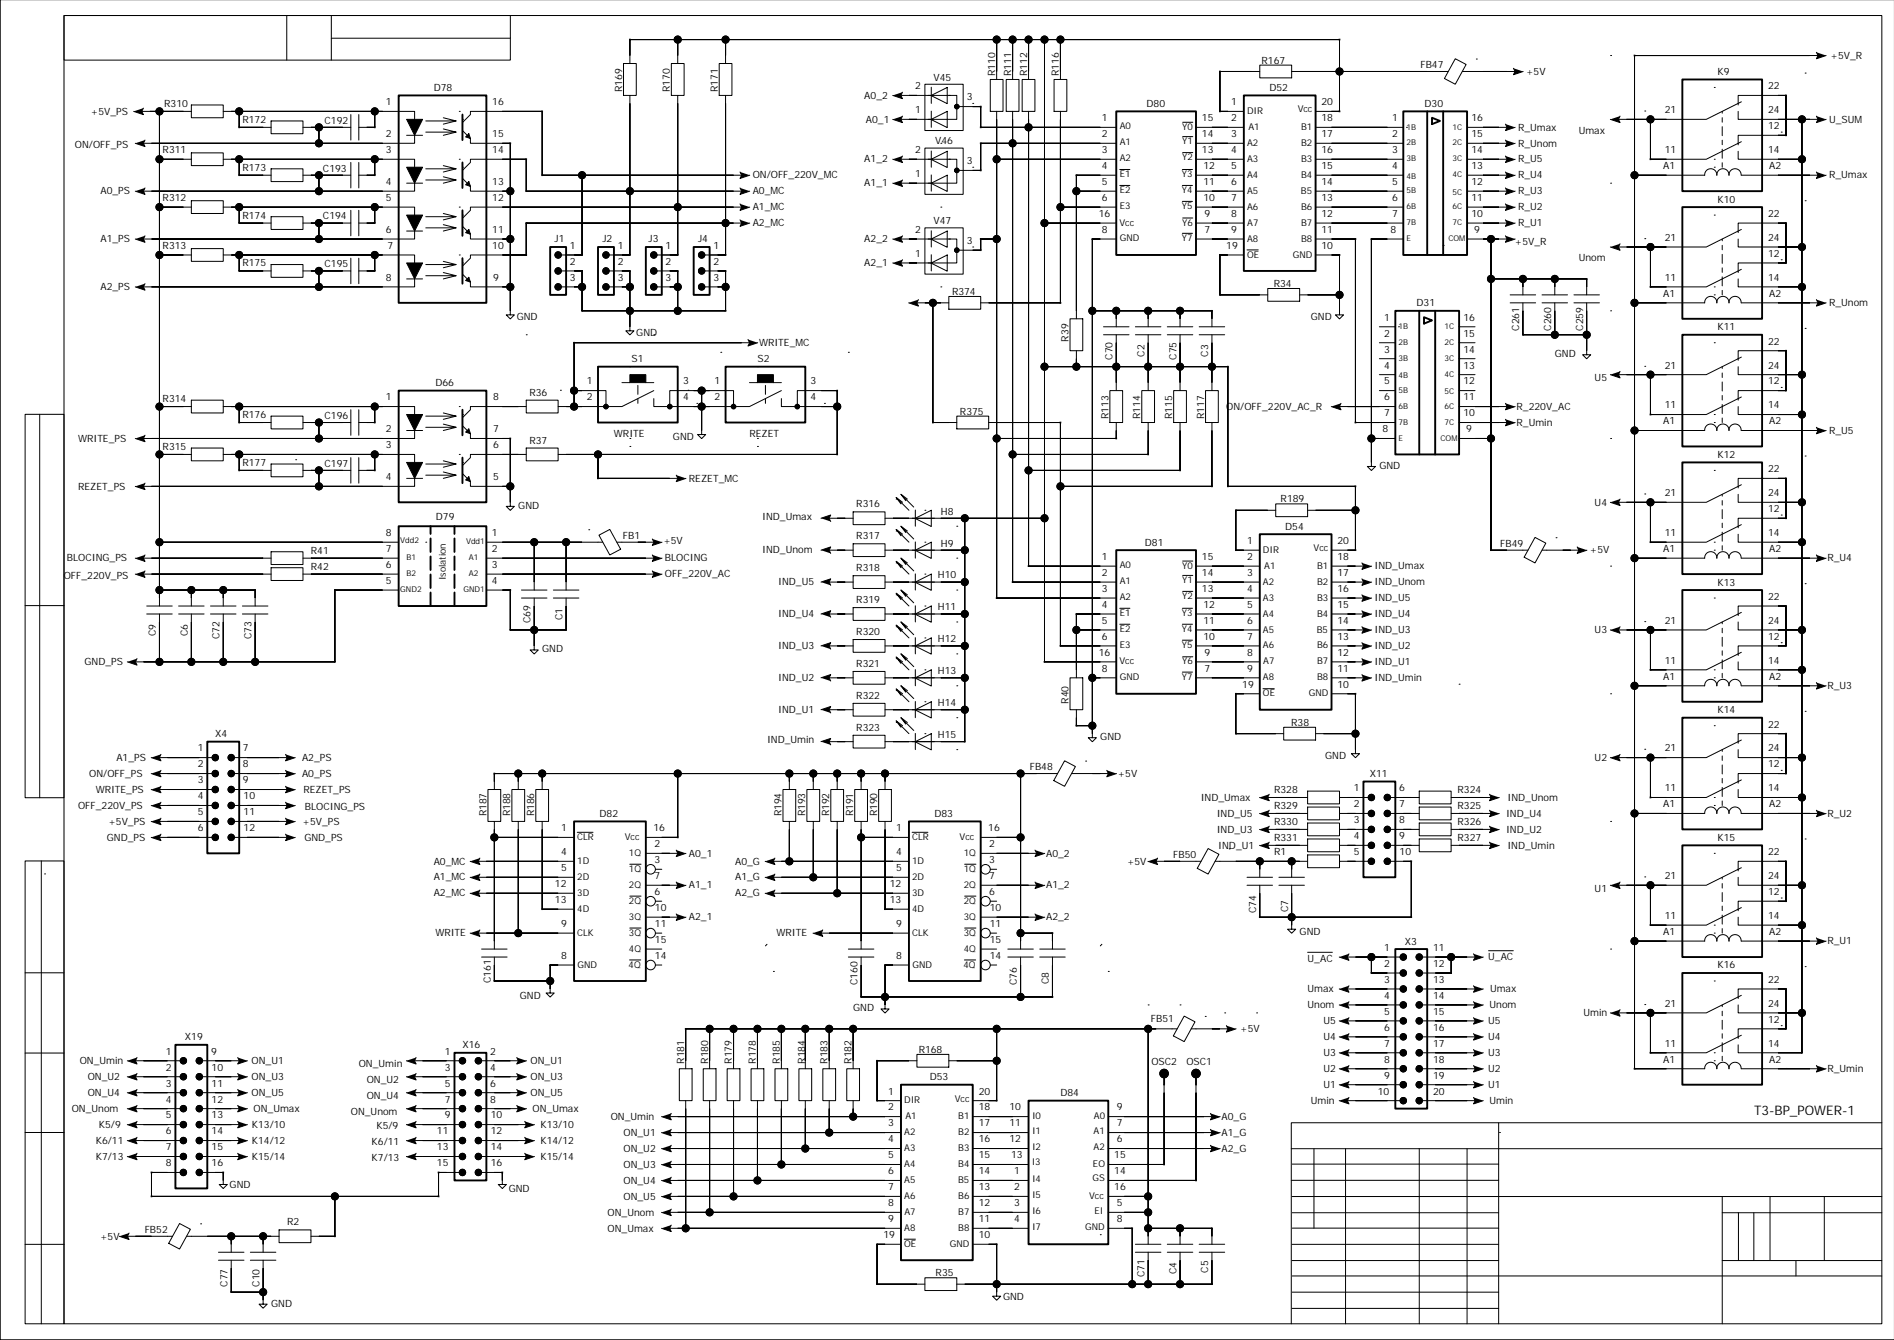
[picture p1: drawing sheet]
<svg xmlns="http://www.w3.org/2000/svg" width="594mm" height="420mm" viewBox="0 0 594 420" stroke-linecap="round" stroke-linejoin="round" font-family="sans-serif">
<defs><g id="words">
<text font-size="4.1" x="549.9" y="349.2">T3-BP_POWER-1</text>
<g font-size="3.1">
<text x="312" y="23.9" transform="rotate(-90 312 23.9)">R110</text>
<text x="317" y="23.9" transform="rotate(-90 317 23.9)">R111</text>
<text x="322" y="23.9" transform="rotate(-90 322 23.9)">R112</text>
<text x="332" y="23.9" transform="rotate(-90 332 23.9)">R116</text>
<text x="395.5" y="19.9">R167</text>
<text x="445.3" y="21.3">FB47</text>
<text x="478.4" y="23.4">+5V</text>
<text x="538.4" y="23.5">K9</text>
<text x="573.9" y="18.4">+5V_R</text>
<text x="136" y="28.5">D78</text>
<text x="195" y="28.9" transform="rotate(-90 195 28.9)">R169</text>
<text x="210" y="28.9" transform="rotate(-90 210 28.9)">R170</text>
<text x="225" y="28.9" transform="rotate(-90 225 28.9)">R171</text>
<text x="286.9" y="28">2</text>
<text x="292.6" y="25.3">V45</text>
<text x="397.9" y="28.5">D52</text>
<text x="554.2" y="28">22</text>
<text x="28.5" y="35.9">+5V_PS</text>
<text x="51.5" y="33.5">R310</text>
<text x="121" y="33">1</text>
<text x="154.3" y="33">16</text>
<text x="270.9" y="30.9">A0_2</text>
<text x="286.9" y="35.5">1</text>
<text x="303.1" y="31.5">3</text>
<text x="359.4" y="33.5">D80</text>
<text x="385.9" y="33">1</text>
<text x="414.3" y="33">20</text>
<text x="446.6" y="33.5">D30</text>
<text x="521.9" y="35.5">21</text>
<text x="554.2" y="35.5">24</text>
<text x="76" y="38.5">R172</text>
<text x="101.8" y="38.8">C192</text>
<text x="271.4" y="38.4">A0_1</text>
<text x="345.4" y="38">1</text>
<text x="376.8" y="38">15</text>
<text x="385.9" y="38">2</text>
<text x="414.3" y="38">18</text>
<text x="436.4" y="38">1</text>
<text x="461.3" y="38">16</text>
<text x="475.9" y="40.9">R_Umax</text>
<text x="494.9" y="41.9">Umax</text>
<text x="554.2" y="40.5">12</text>
<text x="573.4" y="38.4">U_SUM</text>
<text x="23.5" y="46.4">ON/OFF_PS</text>
<text x="51" y="48">R311</text>
<text x="121" y="48">3</text>
<text x="121" y="43">2</text>
<text x="154.3" y="43">15</text>
<text x="154.3" y="48">14</text>
<text x="286.9" y="48">2</text>
<text x="293.1" y="45.3">V46</text>
<text x="345.4" y="48">3</text>
<text x="345.4" y="43">2</text>
<text x="376.8" y="48">13</text>
<text x="376.8" y="43">14</text>
<text x="385.9" y="43">3</text>
<text x="385.9" y="48">4</text>
<text x="414.3" y="43">17</text>
<text x="414.3" y="48">16</text>
<text x="436.4" y="48">3</text>
<text x="436.4" y="43">2</text>
<text x="461.3" y="48">14</text>
<text x="461.3" y="43">15</text>
<text x="475.9" y="45.9">R_Unom</text>
<text x="521.9" y="48">11</text>
<text x="554.2" y="48">14</text>
<text x="76" y="53.5">R173</text>
<text x="101.3" y="53.7">C193</text>
<text x="270.9" y="50.9">A1_2</text>
<text x="303.1" y="51.5">3</text>
<text x="345.4" y="53">4</text>
<text x="377.3" y="53">12</text>
<text x="385.9" y="53">5</text>
<text x="414.3" y="53">15</text>
<text x="436.4" y="53">4</text>
<text x="461.3" y="53">13</text>
<text x="475.9" y="50.9">R_U5</text>
<text x="521.4" y="53">A1</text>
<text x="554.6" y="53">A2</text>
<text x="121" y="58">4</text>
<text x="154.3" y="58">13</text>
<text x="235.9" y="55.9">ON/OFF_220V_MC</text>
<text x="270.9" y="58.4">A1_1</text>
<text x="286.9" y="55.5">1</text>
<text x="345.4" y="58">5</text>
<text x="377.3" y="58">11</text>
<text x="385.9" y="58">6</text>
<text x="414.3" y="58">14</text>
<text x="436.4" y="58">5</text>
<text x="461.3" y="58">12</text>
<text x="475.9" y="55.9">R_U4</text>
<text x="573.4" y="55.9">R_Umax</text>
<text x="31.5" y="60.9">A0_PS</text>
<text x="51" y="63">R312</text>
<text x="121" y="63">5</text>
<text x="154.3" y="63">12</text>
<text x="235.9" y="65.9">A1_MC</text>
<text x="235.9" y="60.9">A0_MC</text>
<text x="345.4" y="63">6</text>
<text x="377.3" y="63">10</text>
<text x="385.9" y="63">7</text>
<text x="414.3" y="63">13</text>
<text x="436.4" y="63">6</text>
<text x="461.3" y="63">11</text>
<text x="475.9" y="60.9">R_U3</text>
<text x="475.9" y="65.9">R_U2</text>
<text x="538.4" y="63.5">K10</text>
<text x="76" y="68.5">R174</text>
<text x="101.3" y="68.7">C194</text>
<text x="235.9" y="70.9">A2_MC</text>
<text x="292.6" y="70.2">V47</text>
<text x="344.4" y="68">16</text>
<text x="377.6" y="68">9</text>
<text x="385.9" y="68">8</text>
<text x="414.3" y="68">12</text>
<text x="436.4" y="68">7</text>
<text x="461.3" y="68">10</text>
<text x="475.9" y="70.9">R_U1</text>
<text x="554.2" y="68">22</text>
<text x="31.5" y="75.9">A1_PS</text>
<text x="51" y="78">R313</text>
<text x="121" y="73">6</text>
<text x="121.5" y="78">7</text>
<text x="154.3" y="73">11</text>
<text x="154.3" y="78">10</text>
<text x="173.8" y="76">J1</text>
<text x="178.6" y="78">1</text>
<text x="188.8" y="76">J2</text>
<text x="193.6" y="78">1</text>
<text x="203.3" y="76">J3</text>
<text x="208.6" y="78">1</text>
<text x="218.8" y="76">J4</text>
<text x="223.6" y="78">1</text>
<text x="270.9" y="75.9">A2_2</text>
<text x="286.9" y="73">2</text>
<text x="303.1" y="76.5">3</text>
<text x="345.4" y="73">8</text>
<text x="377.6" y="73">7</text>
<text x="384.4" y="78">19</text>
<text x="385.9" y="73">9</text>
<text x="414.3" y="78">10</text>
<text x="414.3" y="73">11</text>
<text x="435.9" y="73">8</text>
<text x="462.1" y="73">9</text>
<text x="474.9" y="76.9">+5V_R</text>
<text x="521.9" y="75.5">21</text>
<text x="554.2" y="75.5">24</text>
<text x="76" y="83.5">R175</text>
<text x="101.8" y="83.7">C195</text>
<text x="178.6" y="83">2</text>
<text x="193.6" y="83">2</text>
<text x="208.6" y="83">2</text>
<text x="223.6" y="83">2</text>
<text x="270.9" y="83.4">A2_1</text>
<text x="286.9" y="80.5">1</text>
<text x="494.9" y="81.9">Unom</text>
<text x="554.2" y="80.5">12</text>
<text x="121" y="88">8</text>
<text x="154.6" y="88">9</text>
<text x="178.6" y="88">3</text>
<text x="193.6" y="88">3</text>
<text x="208.6" y="88">3</text>
<text x="223.6" y="88">3</text>
<text x="399.3" y="89.9">R34</text>
<text x="521.9" y="88">11</text>
<text x="554.2" y="88">14</text>
<text x="31.5" y="90.9">A2_PS</text>
<text x="298.4" y="92.4">R374</text>
<text x="444.1" y="96">D31</text>
<text x="521.4" y="93">A1</text>
<text x="554.6" y="93">A2</text>
<text x="573.4" y="95.9">R_Unom</text>
<text x="162" y="100.4">GND</text>
<text x="410.9" y="100.4">GND</text>
<text x="433.9" y="100.5">1</text>
<text x="458.8" y="100.5">16</text>
<text x="199.5" y="105.4">GND</text>
<text x="334.9" y="107" transform="rotate(-90 334.9 107)">R39</text>
<text x="433.9" y="105.5">2</text>
<text x="458.8" y="105.5">15</text>
<text x="476.3" y="103.6" transform="rotate(-90 476.3 103.6)">C261</text>
<text x="486.2" y="103.6" transform="rotate(-90 486.2 103.6)">C260</text>
<text x="496.2" y="103.6" transform="rotate(-90 496.2 103.6)">C259</text>
<text x="538.4" y="103.5">K11</text>
<text x="554.2" y="108">22</text>
<text x="198" y="113.5">S1</text>
<text x="237.4" y="113.5">S2</text>
<text x="237.9" y="108.4">WRITE_MC</text>
<text x="348.8" y="112.7" transform="rotate(-90 348.8 112.7)">C70</text>
<text x="358.8" y="111.8" transform="rotate(-90 358.8 111.8)">C2</text>
<text x="368.8" y="112.7" transform="rotate(-90 368.8 112.7)">C75</text>
<text x="378.8" y="111.8" transform="rotate(-90 378.8 111.8)">C3</text>
<text x="433.9" y="110.5">3</text>
<text x="458.8" y="110.5">14</text>
<text x="487.4" y="111.9">GND</text>
<text x="433.9" y="115.5">4</text>
<text x="458.8" y="115.5">13</text>
<text x="499.9" y="119.4">U5</text>
<text x="521.9" y="115.5">21</text>
<text x="554.2" y="115.5">24</text>
<text x="51" y="125.9">R314</text>
<text x="121" y="125.5">1</text>
<text x="136.5" y="121">D66</text>
<text x="154.6" y="125.5">8</text>
<text x="166" y="124">R36</text>
<text x="184" y="120.5">1</text>
<text x="184" y="125.5">2</text>
<text x="214.1" y="120.5">3</text>
<text x="214.1" y="125.5">4</text>
<text x="223.9" y="120.5">1</text>
<text x="223.9" y="125.5">2</text>
<text x="254.1" y="120.5">3</text>
<text x="254.1" y="125.5">4</text>
<text x="433.9" y="120.5">5</text>
<text x="433.9" y="125.5">6</text>
<text x="458.8" y="125.5">11</text>
<text x="458.8" y="120.5">12</text>
<text x="554.2" y="120.5">12</text>
<text x="76" y="130.9">R176</text>
<text x="101.8" y="131.2">C196</text>
<text x="300.9" y="129.9">R375</text>
<text x="347.5" y="131.4" transform="rotate(-90 347.5 131.4)">R113</text>
<text x="357.5" y="131.4" transform="rotate(-90 357.5 131.4)">R114</text>
<text x="367.5" y="131.4" transform="rotate(-90 367.5 131.4)">R115</text>
<text x="377.5" y="131.4" transform="rotate(-90 377.5 131.4)">R117</text>
<text x="384.4" y="128.4">ON/OFF_220V_AC_R</text>
<text x="433.9" y="130.4">7</text>
<text x="458.8" y="130.4">10</text>
<text x="475.4" y="128.4">R_220V_AC</text>
<text x="521.9" y="127.9">11</text>
<text x="554.2" y="127.9">14</text>
<text x="121" y="135.4">2</text>
<text x="154.6" y="135.4">7</text>
<text x="192.5" y="136.9">WRITE</text>
<text x="211" y="137.9">GND</text>
<text x="234.9" y="136.9">REZET</text>
<text x="433.4" y="135.4">8</text>
<text x="459.6" y="135.4">9</text>
<text x="475.4" y="133.4">R_Umin</text>
<text x="521.4" y="132.9">A1</text>
<text x="554.6" y="132.9">A2</text>
<text x="573.4" y="135.9">R_U5</text>
<text x="24.5" y="138.4">WRITE_PS</text>
<text x="51" y="140.9">R315</text>
<text x="121" y="140.4">3</text>
<text x="154.6" y="140.4">6</text>
<text x="166" y="138.9">R37</text>
<text x="538.4" y="143.4">K12</text>
<text x="76" y="145.9">R177</text>
<text x="101.8" y="146.2">C197</text>
<text x="432.4" y="146.9">GND</text>
<text x="554.2" y="147.9">22</text>
<text x="24.5" y="153.4">REZET_PS</text>
<text x="121" y="150.4">4</text>
<text x="154.6" y="150.4">5</text>
<text x="216" y="150.9">REZET_MC</text>
<text x="521.9" y="155.4">21</text>
<text x="554.2" y="155.4">24</text>
<text x="162.5" y="159.4">GND</text>
<text x="268.4" y="158.9">R316</text>
<text x="294.9" y="161.2">H8</text>
<text x="401.5" y="157.4">R189</text>
<text x="499.9" y="158.4">U4</text>
<text x="554.2" y="160.4">12</text>
<text x="121" y="167.9">8</text>
<text x="136.6" y="162.9">D79</text>
<text x="154.1" y="167.9">1</text>
<text x="238.9" y="162.9">IND_Umax</text>
<text x="402.9" y="165.9">D54</text>
<text x="521.9" y="167.9">11</text>
<text x="554.2" y="167.9">14</text>
<text x="97.5" y="173.4">R41</text>
<text x="121" y="172.9">7</text>
<text x="154.1" y="172.9">2</text>
<text x="195.2" y="168.7">FB1</text>
<text x="208" y="170.4">+5V</text>
<text x="238.9" y="173.4">IND_Unom</text>
<text x="268.4" y="168.9">R317</text>
<text x="294.9" y="171.2">H9</text>
<text x="358.9" y="170.9">D81</text>
<text x="390.9" y="170.4">1</text>
<text x="419.3" y="170.4">20</text>
<text x="470.3" y="171.2">FB49</text>
<text x="498.4" y="173.4">+5V</text>
<text x="521.4" y="172.9">A1</text>
<text x="554.6" y="172.9">A2</text>
<text x="21" y="175.9">BLOCING_PS</text>
<text x="97.5" y="178.4">R42</text>
<text x="121" y="177.9">6</text>
<text x="154.1" y="177.9">3</text>
<text x="208.5" y="175.9">BLOCING</text>
<text x="268.4" y="178.9">R318</text>
<text x="345.4" y="175.4">1</text>
<text x="376.8" y="175.4">15</text>
<text x="390.9" y="175.4">2</text>
<text x="419.3" y="175.4">18</text>
<text x="430.9" y="178.4">IND_Umax</text>
<text x="572.9" y="175.9">R_U4</text>
<text x="20" y="181.4">OFF_220V_PS</text>
<text x="121" y="182.9">5</text>
<text x="154.1" y="182.9">4</text>
<text x="208.5" y="180.9">OFF_220V_AC</text>
<text x="243.9" y="183.4">IND_U5</text>
<text x="294" y="181.2">H10</text>
<text x="345.4" y="185.4">3</text>
<text x="345.4" y="180.4">2</text>
<text x="376.8" y="185.4">13</text>
<text x="376.8" y="180.4">14</text>
<text x="390.9" y="180.4">3</text>
<text x="390.9" y="185.4">4</text>
<text x="419.3" y="185.4">16</text>
<text x="419.3" y="180.4">17</text>
<text x="430.9" y="183.4">IND_Unom</text>
<text x="538.4" y="183.4">K13</text>
<text x="268.4" y="188.9">R319</text>
<text x="294" y="191.2">H11</text>
<text x="345.4" y="190.4">4</text>
<text x="377.3" y="190.4">12</text>
<text x="390.9" y="190.4">5</text>
<text x="419.3" y="190.4">15</text>
<text x="430.9" y="188.4">IND_U5</text>
<text x="554.2" y="187.9">22</text>
<text x="166.3" y="195.2" transform="rotate(-90 166.3 195.2)">C69</text>
<text x="176.3" y="194.3" transform="rotate(-90 176.3 194.3)">C1</text>
<text x="243.9" y="193.4">IND_U4</text>
<text x="345.4" y="195.4">5</text>
<text x="377.3" y="195.4">11</text>
<text x="390.9" y="195.4">6</text>
<text x="419.3" y="195.4">14</text>
<text x="430.9" y="193.4">IND_U4</text>
<text x="521.9" y="195.4">21</text>
<text x="554.2" y="195.4">24</text>
<text x="48.8" y="199.3" transform="rotate(-90 48.8 199.3)">C9</text>
<text x="58.8" y="199.3" transform="rotate(-90 58.8 199.3)">C6</text>
<text x="68.8" y="200.2" transform="rotate(-90 68.8 200.2)">C72</text>
<text x="78.8" y="200.2" transform="rotate(-90 78.8 200.2)">C73</text>
<text x="243.9" y="203.4">IND_U3</text>
<text x="268.4" y="198.9">R320</text>
<text x="294" y="201.2">H12</text>
<text x="345.4" y="200.4">6</text>
<text x="377.3" y="200.4">10</text>
<text x="390.9" y="200.4">7</text>
<text x="419.3" y="200.4">13</text>
<text x="430.9" y="198.4">IND_U3</text>
<text x="430.9" y="203.4">IND_U2</text>
<text x="499.9" y="198.4">U3</text>
<text x="554.2" y="200.4">12</text>
<text x="26.5" y="208.4">GND_PS</text>
<text x="170" y="204.4">GND</text>
<text x="268.4" y="208.9">R321</text>
<text x="344.4" y="205.4">16</text>
<text x="377.6" y="205.4">9</text>
<text x="390.9" y="205.4">8</text>
<text x="419.3" y="205.4">12</text>
<text x="430.9" y="208.4">IND_U1</text>
<text x="521.9" y="207.9">11</text>
<text x="554.2" y="207.9">14</text>
<text x="243.9" y="213.4">IND_U2</text>
<text x="294" y="211.2">H13</text>
<text x="345.4" y="210.4">8</text>
<text x="377.6" y="210.4">7</text>
<text x="389.4" y="215.4">19</text>
<text x="390.9" y="210.4">9</text>
<text x="419.3" y="215.4">10</text>
<text x="419.3" y="210.4">11</text>
<text x="430.9" y="213.4">IND_Umin</text>
<text x="521.4" y="212.9">A1</text>
<text x="554.6" y="212.9">A2</text>
<text x="572.9" y="215.9">R_U3</text>
<text x="268.4" y="218.9">R322</text>
<text x="294" y="221.2">H14</text>
<text x="334.9" y="220.5" transform="rotate(-90 334.9 220.5)">R40</text>
<text x="243.9" y="223.4">IND_U1</text>
<text x="404.8" y="227.4">R38</text>
<text x="538.4" y="223.4">K14</text>
<text x="554.2" y="227.9">22</text>
<text x="67.5" y="230.9">X4</text>
<text x="240.4" y="232.9">IND_Umin</text>
<text x="268.4" y="228.9">R323</text>
<text x="294" y="231.2">H15</text>
<text x="344.9" y="231.9">GND</text>
<text x="36.5" y="238.4">A1_PS</text>
<text x="62" y="235.4">1</text>
<text x="76.2" y="235.4">7</text>
<text x="94.7" y="238.4">A2_PS</text>
<text x="415.4" y="237.9">GND</text>
<text x="499.9" y="238.4">U2</text>
<text x="521.9" y="235.4">21</text>
<text x="554.2" y="235.4">24</text>
<text x="28" y="243.4">ON/OFF_PS</text>
<text x="62" y="245.4">3</text>
<text x="62" y="240.4">2</text>
<text x="76.2" y="245.4">9</text>
<text x="76.2" y="240.4">8</text>
<text x="94.7" y="243.4">A0_PS</text>
<text x="322.8" y="241.2">FB48</text>
<text x="350.4" y="243.4">+5V</text>
<text x="429.4" y="243.4">X11</text>
<text x="554.2" y="240.4">12</text>
<text x="30" y="248.4">WRITE_PS</text>
<text x="62" y="250.4">4</text>
<text x="76.3" y="250.4">10</text>
<text x="95.1" y="248.4">REZET_PS</text>
<text x="376.4" y="250.9">IND_Umax</text>
<text x="399.4" y="248.4">R328</text>
<text x="424.4" y="247.9">1</text>
<text x="438.6" y="247.9">6</text>
<text x="456.9" y="248.4">R324</text>
<text x="472.6" y="250.9">IND_Unom</text>
<text x="521.9" y="247.9">11</text>
<text x="554.2" y="247.9">14</text>
<text x="24.5" y="253.4">OFF_220V_PS</text>
<text x="62" y="255.4">5</text>
<text x="76.3" y="255.4">11</text>
<text x="95.6" y="253.9">BLOCING_PS</text>
<text x="152.5" y="255.8" transform="rotate(-90 152.5 255.8)">R187</text>
<text x="160" y="255.8" transform="rotate(-90 160 255.8)">R188</text>
<text x="167.5" y="255.8" transform="rotate(-90 167.5 255.8)">R186</text>
<text x="188" y="255.9">D82</text>
<text x="244.9" y="255.8" transform="rotate(-90 244.9 255.8)">R194</text>
<text x="252.4" y="255.8" transform="rotate(-90 252.4 255.8)">R193</text>
<text x="259.9" y="255.8" transform="rotate(-90 259.9 255.8)">R192</text>
<text x="267.4" y="255.8" transform="rotate(-90 267.4 255.8)">R191</text>
<text x="274.9" y="255.8" transform="rotate(-90 274.9 255.8)">R190</text>
<text x="292.9" y="255.9">D83</text>
<text x="381.4" y="255.9">IND_U5</text>
<text x="399.4" y="253.4">R329</text>
<text x="424.4" y="252.9">2</text>
<text x="424.4" y="257.9">3</text>
<text x="438.6" y="257.9">8</text>
<text x="438.6" y="252.9">7</text>
<text x="456.9" y="253.4">R325</text>
<text x="472.1" y="255.9">IND_U4</text>
<text x="521.4" y="252.9">A1</text>
<text x="554.6" y="252.9">A2</text>
<text x="572.9" y="255.9">R_U2</text>
<text x="33.5" y="263.4">GND_PS</text>
<text x="34" y="258.4">+5V_PS</text>
<text x="62" y="260.4">6</text>
<text x="76.3" y="260.4">12</text>
<text x="94.9" y="258.4">+5V_PS</text>
<text x="95.4" y="263.4">GND_PS</text>
<text x="176" y="260.4">1</text>
<text x="204.8" y="260.4">16</text>
<text x="280.9" y="260.4">1</text>
<text x="309.8" y="260.4">16</text>
<text x="381.4" y="260.9">IND_U3</text>
<text x="399.4" y="258.4">R330</text>
<text x="399.4" y="263.4">R331</text>
<text x="424.4" y="262.9">4</text>
<text x="438.6" y="262.9">9</text>
<text x="456.9" y="258.4">R326</text>
<text x="456.9" y="263.4">R327</text>
<text x="472.1" y="260.9">IND_U2</text>
<text x="538.4" y="263.4">K15</text>
<text x="176" y="267.9">4</text>
<text x="205.1" y="265.4">2</text>
<text x="216" y="268.4">A0_1</text>
<text x="280.9" y="267.9">4</text>
<text x="310.1" y="265.4">2</text>
<text x="327.9" y="268.4">A0_2</text>
<text x="367.8" y="268.7">FB50</text>
<text x="381.9" y="265.9">IND_U1</text>
<text x="399.4" y="267.9">R1</text>
<text x="424.4" y="267.9">5</text>
<text x="438.8" y="267.9">10</text>
<text x="472.5" y="265.9">IND_Umin</text>
<text x="554.2" y="267.9">22</text>
<text x="136" y="270.9">A0_MC</text>
<text x="136" y="275.8">A1_MC</text>
<text x="176" y="272.9">5</text>
<text x="205.1" y="275.4">7</text>
<text x="205.1" y="270.4">3</text>
<text x="230.4" y="270.9">A0_G</text>
<text x="230.4" y="275.8">A1_G</text>
<text x="280.9" y="272.9">5</text>
<text x="310.1" y="275.4">7</text>
<text x="310.1" y="270.4">3</text>
<text x="353.3" y="270.9">+5V</text>
<text x="521.9" y="275.4">21</text>
<text x="554.2" y="275.4">24</text>
<text x="136" y="280.8">A2_MC</text>
<text x="174" y="277.9">12</text>
<text x="205.1" y="280.4">6</text>
<text x="216" y="278.3">A1_1</text>
<text x="230.4" y="280.8">A2_G</text>
<text x="278.9" y="277.9">12</text>
<text x="310.1" y="280.4">6</text>
<text x="327.9" y="278.3">A1_2</text>
<text x="499.9" y="279.3">U1</text>
<text x="554.2" y="280.4">12</text>
<text x="174" y="282.9">13</text>
<text x="205.3" y="285.4">10</text>
<text x="278.9" y="282.9">13</text>
<text x="310.3" y="285.4">10</text>
<text x="393.8" y="286.2" transform="rotate(-90 393.8 286.2)">C74</text>
<text x="403.8" y="285.7" transform="rotate(-90 403.8 285.7)">C7</text>
<text x="521.9" y="287.9">11</text>
<text x="554.2" y="287.9">14</text>
<text x="136.5" y="293.3">WRITE</text>
<text x="176" y="290.4">9</text>
<text x="205.3" y="290.4">11</text>
<text x="216" y="288.3">A2_1</text>
<text x="243.4" y="293.3">WRITE</text>
<text x="280.9" y="290.4">9</text>
<text x="310.3" y="290.4">11</text>
<text x="327.9" y="288.3">A2_2</text>
<text x="407.4" y="292.8">GND</text>
<text x="521.4" y="292.9">A1</text>
<text x="554.6" y="292.9">A2</text>
<text x="205.3" y="295.4">15</text>
<text x="310.3" y="295.4">15</text>
<text x="433.9" y="297.9">1</text>
<text x="440.4" y="295.9">X3</text>
<text x="449.3" y="297.9">11</text>
<text x="572.9" y="295.8">R_U1</text>
<text x="176" y="300.4">8</text>
<text x="205.3" y="300.4">14</text>
<text x="280.9" y="300.4">8</text>
<text x="310.3" y="300.4">14</text>
<text x="409.9" y="301.3">U_AC</text>
<text x="433.9" y="302.9">2</text>
<text x="449.3" y="302.9">12</text>
<text x="466.5" y="300.8">U_AC</text>
<text x="538.4" y="303.4">K16</text>
<text x="153.8" y="308.1" transform="rotate(-90 153.8 308.1)">C161</text>
<text x="268.8" y="308.6" transform="rotate(-90 268.8 308.6)">C160</text>
<text x="318.8" y="308.6" transform="rotate(-90 318.8 308.6)">C76</text>
<text x="328.8" y="308.2" transform="rotate(-90 328.8 308.2)">C8</text>
<text x="409.9" y="310.8">Umax</text>
<text x="433.9" y="307.9">3</text>
<text x="449.3" y="307.9">13</text>
<text x="467.1" y="310.8">Umax</text>
<text x="554.2" y="307.9">22</text>
<text x="163" y="312.8">GND</text>
<text x="267.4" y="316.8">GND</text>
<text x="409.9" y="315.8">Unom</text>
<text x="433.9" y="317.9">5</text>
<text x="433.9" y="312.9">4</text>
<text x="449.3" y="317.9">15</text>
<text x="449.3" y="312.9">14</text>
<text x="467" y="315.8">Unom</text>
<text x="521.9" y="315.4">21</text>
<text x="554.2" y="315.4">24</text>
<text x="360.8" y="320.2">FB51</text>
<text x="388.8" y="323.3">+5V</text>
<text x="414.9" y="320.8">U5</text>
<text x="433.9" y="322.9">6</text>
<text x="449.3" y="322.9">16</text>
<text x="466.5" y="320.8">U5</text>
<text x="496.4" y="318.3">Umin</text>
<text x="554.2" y="320.4">12</text>
<text x="58" y="325.9">X19</text>
<text x="145" y="328.4">X16</text>
<text x="288" y="329.8">R168</text>
<text x="414.9" y="325.8">U4</text>
<text x="433.9" y="327.9">7</text>
<text x="449.3" y="327.9">17</text>
<text x="466.5" y="325.8">U4</text>
<text x="521.9" y="327.9">11</text>
<text x="554.2" y="327.9">14</text>
<text x="25" y="333.3">ON_Umin</text>
<text x="52" y="330.4">1</text>
<text x="52" y="335.4">2</text>
<text x="66.2" y="330.4">9</text>
<text x="66.3" y="335.4">10</text>
<text x="78.9" y="333.3">ON_U1</text>
<text x="112.5" y="334.3">ON_Umin</text>
<text x="139.5" y="335.4">3</text>
<text x="139.5" y="330.4">1</text>
<text x="153.6" y="330.4">2</text>
<text x="153.6" y="335.4">4</text>
<text x="166.3" y="333.3">ON_U1</text>
<text x="214.4" y="333.3" transform="rotate(-90 214.4 333.3)">R181</text>
<text x="221.9" y="333.3" transform="rotate(-90 221.9 333.3)">R180</text>
<text x="229.4" y="333.3" transform="rotate(-90 229.4 333.3)">R179</text>
<text x="236.9" y="333.3" transform="rotate(-90 236.9 333.3)">R178</text>
<text x="244.4" y="333.3" transform="rotate(-90 244.4 333.3)">R185</text>
<text x="252.4" y="333.3" transform="rotate(-90 252.4 333.3)">R184</text>
<text x="259.4" y="333.3" transform="rotate(-90 259.4 333.3)">R183</text>
<text x="266.9" y="333.3" transform="rotate(-90 266.9 333.3)">R182</text>
<text x="360.9" y="333.7">OSC2</text>
<text x="371.9" y="333.7">OSC1</text>
<text x="414.9" y="330.8">U3</text>
<text x="414.9" y="335.8">U2</text>
<text x="433.9" y="332.9">8</text>
<text x="449.3" y="332.9">18</text>
<text x="466.5" y="330.8">U3</text>
<text x="466.5" y="335.8">U2</text>
<text x="521.4" y="332.9">A1</text>
<text x="554.6" y="332.9">A2</text>
<text x="572.9" y="335.8">R_Umin</text>
<text x="27.5" y="338.3">ON_U2</text>
<text x="52" y="340.4">3</text>
<text x="66.3" y="340.4">11</text>
<text x="78.9" y="338.3">ON_U3</text>
<text x="115" y="339.3">ON_U2</text>
<text x="139.5" y="340.4">5</text>
<text x="153.6" y="340.4">6</text>
<text x="166.3" y="338.3">ON_U3</text>
<text x="291.4" y="338.4">D53</text>
<text x="414.9" y="340.8">U1</text>
<text x="433.9" y="337.9">9</text>
<text x="449.3" y="337.9">19</text>
<text x="466.5" y="340.8">U1</text>
<text x="27.5" y="343.3">ON_U4</text>
<text x="52" y="345.4">4</text>
<text x="66.3" y="345.4">12</text>
<text x="78.9" y="343.3">ON_U5</text>
<text x="115" y="344.3">ON_U4</text>
<text x="139.5" y="345.4">7</text>
<text x="153.6" y="345.4">8</text>
<text x="166.3" y="343.3">ON_U5</text>
<text x="278.4" y="347.9">2</text>
<text x="278.4" y="342.9">1</text>
<text x="306.8" y="347.9">18</text>
<text x="306.8" y="342.9">20</text>
<text x="316.4" y="347.9">10</text>
<text x="332.4" y="343.4">D84</text>
<text x="350.1" y="347.9">9</text>
<text x="410.9" y="345.8">Umin</text>
<text x="431.9" y="342.9">10</text>
<text x="449.3" y="342.9">20</text>
<text x="466.9" y="345.8">Umin</text>
<text x="22.5" y="348.3">ON_Unom</text>
<text x="31" y="353.3">K5/9</text>
<text x="52" y="350.4">5</text>
<text x="66.3" y="350.4">13</text>
<text x="78.9" y="353.3">K13/10</text>
<text x="79.5" y="348.3">ON_Umax</text>
<text x="110" y="349.3">ON_Unom</text>
<text x="118" y="353.8">K5/9</text>
<text x="139.5" y="350.4">9</text>
<text x="153.8" y="350.4">10</text>
<text x="167" y="348.3">ON_Umax</text>
<text x="169.4" y="353.3">K13/10</text>
<text x="191.5" y="350.8">ON_Umin</text>
<text x="278.4" y="352.9">3</text>
<text x="306.8" y="352.9">17</text>
<text x="316.4" y="352.9">11</text>
<text x="350.1" y="352.9">7</text>
<text x="382.9" y="350.8">A0_G</text>
<text x="30" y="358.3">K6/11</text>
<text x="52" y="355.4">6</text>
<text x="66.3" y="355.4">14</text>
<text x="78.9" y="358.3">K14/12</text>
<text x="116.5" y="358.8">K6/11</text>
<text x="137" y="355.4">11</text>
<text x="153.8" y="355.4">12</text>
<text x="169.4" y="358.3">K14/12</text>
<text x="195.5" y="355.8">ON_U1</text>
<text x="278.4" y="357.9">4</text>
<text x="306.8" y="357.9">16</text>
<text x="316.4" y="357.9">12</text>
<text x="350.1" y="357.9">6</text>
<text x="382.9" y="355.8">A1_G</text>
<text x="30" y="363.3">K7/13</text>
<text x="52" y="365.4">8</text>
<text x="52" y="360.4">7</text>
<text x="66.3" y="365.4">16</text>
<text x="66.3" y="360.4">15</text>
<text x="78.9" y="363.3">K15/14</text>
<text x="116.5" y="363.8">K7/13</text>
<text x="137" y="365.4">15</text>
<text x="137" y="360.4">13</text>
<text x="153.8" y="365.4">16</text>
<text x="153.8" y="360.4">14</text>
<text x="169.4" y="363.3">K15/14</text>
<text x="195.5" y="360.8">ON_U2</text>
<text x="195.5" y="365.8">ON_U3</text>
<text x="278.4" y="362.9">5</text>
<text x="306.8" y="362.9">15</text>
<text x="316.9" y="362.9">13</text>
<text x="349.3" y="362.9">15</text>
<text x="382.9" y="360.8">A2_G</text>
<text x="195.5" y="370.8">ON_U4</text>
<text x="278.4" y="367.9">6</text>
<text x="306.8" y="367.9">14</text>
<text x="317.9" y="367.9">1</text>
<text x="349.3" y="367.9">14</text>
<text x="72" y="372.3">GND</text>
<text x="159.5" y="373.3">GND</text>
<text x="195.5" y="375.8">ON_U5</text>
<text x="278.4" y="372.9">7</text>
<text x="278.4" y="377.9">8</text>
<text x="306.8" y="372.9">13</text>
<text x="306.8" y="377.9">12</text>
<text x="317.9" y="377.9">3</text>
<text x="317.9" y="372.9">2</text>
<text x="349.3" y="372.9">16</text>
<text x="350.1" y="377.9">5</text>
<text x="90" y="383.9">R2</text>
<text x="190.5" y="380.8">ON_Unom</text>
<text x="278.4" y="382.9">9</text>
<text x="306.8" y="382.9">11</text>
<text x="317.9" y="382.9">4</text>
<text x="350.1" y="382.9">8</text>
<text x="31.4" y="388.3">+5V</text>
<text x="45.4" y="386.2">FB52</text>
<text x="190.5" y="385.8">ON_Umax</text>
<text x="276.9" y="387.9">19</text>
<text x="306.8" y="387.9">10</text>
<text x="293.3" y="399.8">R35</text>
<text x="358.8" y="400.1" transform="rotate(-90 358.8 400.1)">C71</text>
<text x="368.8" y="399.2" transform="rotate(-90 368.8 399.2)">C4</text>
<text x="378.8" y="398.7" transform="rotate(-90 378.8 398.7)">C5</text>
<text x="71.3" y="403.1" transform="rotate(-90 71.3 403.1)">C77</text>
<text x="81.3" y="403.1" transform="rotate(-90 81.3 403.1)">C10</text>
<text x="314.4" y="407.3">GND</text>
<text x="85" y="409.3">GND</text>
</g>
<g font-size="2.9">
<text x="390.9" y="35.7">DIR</text>
<text x="406.8" y="35.2">Vcc</text>
<text x="351" y="40.5">A0</text>
<text x="370.6" y="40.7">Y0</text>
<text x="391.3" y="40.7">A1</text>
<text x="407.9" y="40.7">B1</text>
<text x="351" y="45.5">A1</text>
<text x="370.6" y="45.2">Y1</text>
<text x="390.9" y="45.7">A2</text>
<text x="407.9" y="45.7">B2</text>
<text x="351" y="50.5">A2</text>
<text x="370.6" y="50.2">Y2</text>
<text x="390.9" y="50.7">A3</text>
<text x="407.9" y="50.7">B3</text>
<text x="351" y="55.5">E1</text>
<text x="370.5" y="55.5">Y3</text>
<text x="390.9" y="55.7">A4</text>
<text x="407.9" y="55.7">B4</text>
<text x="351" y="65.5">E3</text>
<text x="351" y="60.5">E2</text>
<text x="370.5" y="65.5">Y5</text>
<text x="370.5" y="60.5">Y4</text>
<text x="390.9" y="60.7">A5</text>
<text x="390.9" y="65.7">A6</text>
<text x="407.8" y="60.7">B5</text>
<text x="407.9" y="65.7">B6</text>
<text x="350.9" y="70.7">Vcc</text>
<text x="370.6" y="70.7">Y6</text>
<text x="391" y="70.7">A7</text>
<text x="407.9" y="70.7">B7</text>
<text x="351" y="75.5">GND</text>
<text x="370.5" y="75.5">Y7</text>
<text x="390.9" y="75.7">A8</text>
<text x="407.9" y="75.7">B8</text>
<text x="390.9" y="80.7">OE</text>
<text x="405.3" y="80.7">GND</text>
<text x="395.9" y="173.2">DIR</text>
<text x="411.8" y="172.7">Vcc</text>
<text x="351" y="178">A0</text>
<text x="370.6" y="178.2">Y0</text>
<text x="396.3" y="178.2">A1</text>
<text x="412.9" y="178.2">B1</text>
<text x="139.8" y="181.9" transform="rotate(-90 139.8 181.9)">Isolation</text>
<text x="351" y="183">A1</text>
<text x="370.6" y="182.7">Y1</text>
<text x="395.9" y="183.2">A2</text>
<text x="412.9" y="183.2">B2</text>
<text x="351" y="188">A2</text>
<text x="370.6" y="187.7">Y2</text>
<text x="395.9" y="188.2">A3</text>
<text x="412.9" y="188.2">B3</text>
<text x="351" y="198">E2</text>
<text x="351" y="193">E1</text>
<text x="370.5" y="198">Y4</text>
<text x="370.5" y="193">Y3</text>
<text x="395.9" y="193.2">A4</text>
<text x="412.9" y="193.2">B4</text>
<text x="351" y="203">E3</text>
<text x="370.5" y="203">Y5</text>
<text x="395.9" y="198.2">A5</text>
<text x="395.9" y="203.2">A6</text>
<text x="412.8" y="198.2">B5</text>
<text x="412.9" y="203.2">B6</text>
<text x="350.9" y="208.2">Vcc</text>
<text x="370.6" y="208.2">Y6</text>
<text x="396" y="208.2">A7</text>
<text x="412.9" y="208.2">B7</text>
<text x="351" y="213">GND</text>
<text x="370.5" y="213">Y7</text>
<text x="395.9" y="213.2">A8</text>
<text x="412.9" y="213.2">B8</text>
<text x="395.9" y="218.2">OE</text>
<text x="410.3" y="218.2">GND</text>
<text x="181" y="263.1">CLR</text>
<text x="195.8" y="263.1">Vcc</text>
<text x="285.9" y="263.1">CLR</text>
<text x="300.8" y="263.1">Vcc</text>
<text x="197.2" y="268.1">1Q</text>
<text x="302.1" y="268.1">1Q</text>
<text x="181" y="270.6">1D</text>
<text x="181" y="275.6">2D</text>
<text x="197.2" y="273.1">1Q</text>
<text x="285.9" y="270.6">1D</text>
<text x="285.9" y="275.6">2D</text>
<text x="302.1" y="273.1">1Q</text>
<text x="181" y="280.6">3D</text>
<text x="197.2" y="278.1">2Q</text>
<text x="285.9" y="280.6">3D</text>
<text x="302.1" y="278.1">2Q</text>
<text x="181" y="285.6">4D</text>
<text x="197.2" y="283.1">2Q</text>
<text x="285.9" y="285.6">4D</text>
<text x="302.1" y="283.1">2Q</text>
<text x="181" y="293.1">CLK</text>
<text x="197.2" y="288.1">3Q</text>
<text x="197.2" y="293.1">3Q</text>
<text x="285.9" y="293.1">CLK</text>
<text x="302.1" y="288.1">3Q</text>
<text x="302.1" y="293.1">3Q</text>
<text x="197.2" y="298.1">4Q</text>
<text x="302.1" y="298.1">4Q</text>
<text x="181" y="303.1">GND</text>
<text x="197.1" y="303.1">4Q</text>
<text x="286" y="303.1">GND</text>
<text x="302" y="303.1">4Q</text>
<text x="283.4" y="345.6">DIR</text>
<text x="299.3" y="345.1">Vcc</text>
<text x="283.9" y="350.6">A1</text>
<text x="300.4" y="350.6">B1</text>
<text x="323.5" y="350.4">I0</text>
<text x="342.9" y="350.6">A0</text>
<text x="283.4" y="355.6">A2</text>
<text x="300.4" y="355.6">B2</text>
<text x="323.5" y="355.4">I1</text>
<text x="342.8" y="355.4">A1</text>
<text x="283.4" y="360.6">A3</text>
<text x="283.4" y="365.6">A4</text>
<text x="300.4" y="365.6">B4</text>
<text x="300.4" y="360.6">B3</text>
<text x="323.4" y="365.1">I3</text>
<text x="323.5" y="360.4">I2</text>
<text x="342.6" y="365.6">EO</text>
<text x="342.8" y="360.4">A2</text>
<text x="283.4" y="370.6">A5</text>
<text x="300.3" y="370.6">B5</text>
<text x="323.5" y="370.4">I4</text>
<text x="342.5" y="370.1">GS</text>
<text x="283.4" y="375.6">A6</text>
<text x="300.4" y="375.6">B6</text>
<text x="323.5" y="375.4">I5</text>
<text x="341.4" y="375.6">Vcc</text>
<text x="283.5" y="380.6">A7</text>
<text x="300.4" y="380.6">B7</text>
<text x="323.5" y="380.4">I6</text>
<text x="343.1" y="380.4">EI</text>
<text x="283.4" y="385.6">A8</text>
<text x="300.4" y="385.6">B8</text>
<text x="323.5" y="385.4">I7</text>
<text x="340.2" y="385.4">GND</text>
<text x="283.4" y="390.6">OE</text>
<text x="297.8" y="390.6">GND</text>
</g>
<g font-size="2.5">
<text x="440.9" y="40.6">1B</text>
<text x="455.3" y="40.6">1C</text>
<text x="440.9" y="45.6">2B</text>
<text x="455.3" y="45.6">2C</text>
<text x="440.9" y="50.6">3B</text>
<text x="455.3" y="50.6">3C</text>
<text x="440.9" y="56.1">4B</text>
<text x="455.3" y="55.6">4C</text>
<text x="440.9" y="60.6">5B</text>
<text x="440.9" y="65.6">6B</text>
<text x="455.3" y="65.6">6C</text>
<text x="455.3" y="61.1">5C</text>
<text x="440.9" y="70.6">7B</text>
<text x="455.3" y="70.6">7C</text>
<text x="440.9" y="75.6">E</text>
<text x="454.1" y="75.6">COM</text>
<text x="438.4" y="103.1">1B</text>
<text x="452.8" y="103.1">1C</text>
<text x="438.4" y="108.1">2B</text>
<text x="438.4" y="113.1">3B</text>
<text x="452.8" y="113.1">3C</text>
<text x="452.8" y="108.1">2C</text>
<text x="438.4" y="118.6">4B</text>
<text x="452.8" y="118.1">4C</text>
<text x="438.4" y="123.1">5B</text>
<text x="452.8" y="123.6">5C</text>
<text x="438.4" y="128.1">6B</text>
<text x="452.8" y="128.1">6C</text>
<text x="438.4" y="133.1">7B</text>
<text x="452.8" y="133.1">7C</text>
<text x="438.4" y="138.1">E</text>
<text x="451.6" y="138.1">COM</text>
<text x="125.5" y="170">Vdd2</text>
<text x="146.1" y="170.5">Vdd1</text>
<text x="127.5" y="175.5">B1</text>
<text x="146.9" y="175.5">A1</text>
<text x="125.5" y="185.5">GND2</text>
<text x="127.5" y="180.5">B2</text>
<text x="145.3" y="185.5">GND1</text>
<text x="146.9" y="180.5">A2</text>
</g>
</g></defs>
<g fill="none" stroke="#000" stroke-width=".31">
<path d="M0 -.1v419.9h593.8M20.1 4.9h569.8v409.8h-569.8zM20.1 4.9h139.9v13.9h-139.9zM89.9 4.9v13.9M103.9 4.9v13.9M103.9 12h56.1M195.5 19.9h4v10h-4zM197.5 19.9v-7.5h222.4v22.5h-7.5M210.5 19.9h4v10h-4zM212.5 12.4v7.5M225.4 19.9h4v10h-4zM227.4 12.4v7.5"/>
<path d="M312.4 12.4v12.5M317.4 12.4v12.5M322.4 12.4v12.5M327.4 12.4v195h22.5M332.4 12.4v12.5M456.2 18.4l3.4 1.8-3.4 6.2-3.4-1.8zM462.8 18.5h.1M504.9 17.4h.1M567.4 17.4h.1M569.9 17.4h-57.5v317.4h22M44.4 34.9h15.6M47 34.9h.1"/>
<path d="M50 34.9v155M60 32.9h10v4h-10zM70 34.9h60v10h-85.1M75 34.9v5h10M85 37.9h10v4h-10zM95 39.9h15M100 39.9v5M110 35.9v8M112.5 35.9v8M117.5 34.9v5h-5M139 36.9l4 1h-9.5M143 37.9l-4 1"/>
<path d="M144 34.9h.1M145 38.4l2.5-2.5v-1h22.5v20h62.5M145 37.4h.1M197.5 29.9v50h-7.5M212.5 29.9v50h-7.5M227.4 29.9v50h-7.5M282.4 29.9h15.5M282.4 37.4h10M284.9 29.9h.1M284.9 37.4h.1M289.9 26.4h12v14.5h-12zM291.9 29.9l5-2.5v5.1z"/>
<path d="M291.9 37.4l5-2.5v5.1zM291.9 27.3v5.1M291.9 34.8v5.1M297.4 29.9h2.5v7.5h-9M299.9 33.4h7.5v6.5h42.5M304.9 32.4h.1M310.4 24.9h4v10h-4zM312.4 34.9v152.5h37.5M315.4 24.9h4v10h-4zM317.4 34.9v147.5h32.5M320.4 24.9h4v10h-4zM322.4 34.9v142.5h27.5"/>
<path d="M330.4 24.9h4v10h-4zM332.4 34.9v60h-25M370.7 38.3h3.2M374.9 39.9h15M394.9 20.4h10v4h-10zM394.9 22.4h-12.5v12.5h7.5M404.9 22.4h49.1M412.4 39.9h27.5M440.9 39.9h.1M458.4 22.4h16.5M459.9 39.9h12.5M469.9 39.9h.1"/>
<path d="M472.4 22.4h.1M507.3 37.4h27.6l10-5v-2.5h15v12.5h-15v2.5l-10 5h-17.5v-12.5M509.9 37.4h.1M515.6 34.8h.1M537.4 27.4h.1M544.9 34.9v2.5h25M545.9 31.9l-1 .5v.5M564.9 37.4v292.4h-20v-2.5M565.9 22.9h.1M567.4 37.4h.1M47.5 59.9h.1M47.5 44.9h.1"/>
<path d="M50 49.9h10M60 47.9h10v4h-10zM70 49.9h60v10h-85.1M75 49.9v5h10M85 52.9h10v4h-10zM95 54.9h15M100 54.9v5M110 50.9v8M112.5 50.9v8M117.5 49.9v5h-5M127.5 42.4h5M127.5 57.4h5"/>
<path d="M139 40.4l4 1h-9.5M139 51.9l4 1h-9.5M139 55.4l4 1h-9.5M143 41.4l-4 1M143 52.9l-4 1M143 56.4l-4 1M144 49.9h.1M145 40.9l2.5 2.5v1.5h12.5v53.7h-1.3l1.3 1.3 1.2-1.3h-1.2M145 53.4l2.5-2.5v-1h17.5v10h67.5M145 55.9l2.5 2.5v1.5h12.5M145 52.4h.1M182.5 54.9v25h-7.5"/>
<path d="M229.9 59.9h.1M229.9 54.9h.1M282.4 49.9h15.5M282.4 57.4h10M284.9 49.9h.1M284.9 57.4h.1M289.9 46.4h12v14.5h-12zM291.9 49.9l5-2.5v5.1zM291.9 57.4l5-2.5v5.1zM291.9 47.3v5.1M291.9 54.8v5.1M294.9 44.9h.1"/>
<path d="M297.4 49.9h2.5v7.5h-9M304.9 52.4h.1M312.4 49.9h37.5M337.4 59.9h12.5M349.9 44.9h-42.5v8.5h-7.5M349.9 54.9h-12.5v45M351 58.1h3.2M351 53.1h3.2M370.6 58.1h3.2M370.6 53.1h3.2M370.7 42.8h3.2M370.7 47.8h3.2"/>
<path d="M374.9 59.9h15M374.9 44.9h15M374.9 54.9h15M374.9 49.9h15M412.4 59.9h27.5M412.4 44.9h27.5M412.4 54.9h27.5M412.4 49.9h27.5M459.9 59.9h12.5M459.9 44.9h12.5M459.9 54.9h12.5M459.9 49.9h12.5"/>
<path d="M469.9 44.9h.1M469.9 49.9h.1M469.9 54.9h.1M469.9 59.9h.1M504.9 57.4h.1M512.4 54.9h22a1.91 1.91 0 0 1 1.9-2 1.91 1.91 0 0 1 1.9 2 1.91 1.91 0 0 1 1.9-2 1.91 1.91 0 0 1 1.9 2 1.91 1.91 0 0 1 1.9-2 1.91 1.91 0 0 1 1.9 2h24.1M537.4 49.9h.1M537.4 52.4h.1M544.9 47.4v2.5h20M545.9 44.4l-1 .5v.5M558.4 41.4h.1M567.4 54.9h.1"/>
<path d="M47.5 74.9h.1M50 64.9h10M50 79.9h10M60 62.9h10v4h-10zM60 77.9h10v4h-10zM70 64.9h60v10h-85.1M70 79.9h60v10h-85.1M75 64.9v5h10M75 79.9v5h10M85 67.9h10v4h-10zM95 69.9h15M100 69.9v5"/>
<path d="M110 65.9v8M112.5 65.9v8M117.5 64.9v5h-5M117.5 79.9v5h-5M127.5 72.4h5M139 66.9l4 1h-9.5M139 70.4l4 1h-9.5M143 67.9l-4 1M143 71.4l-4 1M144 64.9h.1M144 79.9h.1M145 70.9l2.5 2.5v1.5h12.5"/>
<path d="M145 67.4h.1M182.5 79.9h.1M197.5 79.9h.1M212.5 79.9h.1M227.4 79.9h.1M229.9 69.9h.1M229.9 64.9h.1M232.5 64.9h-85v1l-2.5 2.5M232.5 69.9h-67.5v10h-17.5v1l-2.5 2.5M282.4 74.9h15.5M284.9 74.9h.1M289.9 71.4h12v14.5h-12z"/>
<path d="M291.9 74.9l5-2.5v5.1zM291.9 72.3v5.1M291.9 79.8v5.1M294.9 64.9h.1M297.4 74.9h2.5v7.5h-9M304.9 77.4h.1M312.4 74.9h-5v3.5h-7.5M327.4 69.9h22.5M332.4 64.9h17.5M349.9 74.9h-7.5v156.2h-1.2l1.2 1.3 1.3-1.3h-1.3M370.6 73.1h3.2M370.6 63.1h3.2"/>
<path d="M370.7 68.3h3.2M374.9 69.9h15M374.9 64.9h15M374.9 74.9h15M389.9 79.9h-7.5v12.5h15M390.9 78.3h3.5M412.4 79.9h7.5v18.7h-1.3l1.3 1.3 1.3-1.3h-1.3M412.4 69.9h27.5M412.4 64.9h27.5M412.4 74.9h12.5v57.5h12.5M439.9 74.9h-10v71.2h-1.3l1.3 1.3 1.3-1.3h-1.3M452.4 76.9h.1"/>
<path d="M459.9 69.9h12.5M459.9 64.9h12.5M459.9 74.9h12.5M467.4 74.9v97.5h11.6M469.9 74.9h.1M469.9 64.9h.1M469.9 69.9h.1M507.3 77.4h27.6l10-5v-2.5h15v12.5h-15v2.5l-10 5h-17.5v-12.5M509.9 77.4h.1M515.6 74.8h.1M537.4 67.4h.1M544.9 74.9v2.5h20"/>
<path d="M545.9 71.9l-1 .5v.5M565.9 62.9h.1M47.5 89.9h.1M85 82.9h10v4h-10zM95 84.9h15M100 84.9v5M110 80.9v8M112.5 80.9v8M127.5 87.4h5M139 81.9l4 1h-9.5M139 85.4l4 1h-9.5M143 82.9l-4 1"/>
<path d="M143 86.4l-4 1M145 85.9l2.5 2.5v1.5h12.5M145 82.4h.1M160 97.4h.1M175 89.9h7.5M175 84.9h7.5v12.5h44.9v-12.5h-7.5M190 84.9h7.5v18.7h-1.3l1.3 1.3 1.2-1.3h-1.2M190 89.9h7.5M205 89.9h7.5M205 84.9h7.5v12.5M219.9 89.9h7.5M282.4 82.4h10"/>
<path d="M284.9 82.4h.1M287.4 94.9h10M289.9 94.9h.1M291.9 82.4l5-2.5v5.1zM292.4 94.9v37.5h7.5M294.9 89.9h.1M297.4 92.9h10v4h-10zM335.4 99.9h4v10h-4zM342.4 97.4h37.5v5M349.9 97.4v5M359.9 97.4v5M369.9 97.4v5"/>
<path d="M397.4 90.4h10v4h-10zM407.4 92.4h12.5M419.9 97.4h.1M467.4 87.4h30v5M473.4 92.4h8M473.4 94.9h8M477.4 87.4v5M477.4 94.9v10h20M483.4 92.4h8M483.4 94.9h8M487.4 87.4v5M487.4 94.9v10"/>
<path d="M493.4 92.4h8M493.4 94.9h8M497.4 94.9v16.2h-1.3l1.3 1.3 1.3-1.3h-1.3M504.9 97.4h.1M512.4 94.9h22a1.91 1.91 0 0 1 1.9-2.1 1.91 1.91 0 0 1 1.9 2.1 1.91 1.91 0 0 1 1.9-2.1 1.91 1.91 0 0 1 1.9 2.1 1.91 1.91 0 0 1 1.9-2.1 1.91 1.91 0 0 1 1.9 2.1h24.1M537.4 89.9h.1M537.4 92.4h.1M544.9 87.4v2.5h20M545.9 84.4l-1 .5v.5M558.4 81.4h.1M567.4 94.9h.1M165 104.9h.1"/>
<path d="M195 119.9h10M197.5 102.4h.1M197.5 114.9h.1M205 104.9h.1M225.9 110.4h.1M232.4 107.4h.1M234.9 119.9h10M235 107.4h-55v20M237.4 114.9h.1M265.9 110.4h.1M327.4 114.9h57.5v37.5h40v20h-7.5M337.4 109.9v5"/>
<path d="M345.9 102.4h8M345.9 104.9h8M349.9 104.9v17.5M355.9 102.4h8M355.9 104.9h8M359.9 104.9v17.5M365.9 102.4h8M365.9 104.9h8M369.9 104.9v17.5M375.9 102.4h8M375.9 104.9h8M379.9 104.9v17.5"/>
<path d="M432.4 102.4h5M432.4 107.4h5M432.4 117.4h5M432.4 112.4h5M438.4 102.4h.1M457.4 102.4h5M457.4 107.4h5M457.4 117.4h5M457.4 112.4h5M497.4 109.9h.1M507.3 117.4h27.6l10-5v-2.5h15v12.5h-15v2.5l-10 5h-17.5v-12.5M509.9 117.4h.1"/>
<path d="M515.6 114.8h.1M537.4 107.4h.1M544.9 114.9v2.5h20M545.9 111.9l-1 .5v.5M565.9 102.9h.1M7.9 129.8h12.2v120.1h-12.2zM12.4 129.8v120.1M47.5 137.4h.1M50 127.4h10M60 125.4h10v4h-10zM70 127.4h60v10h-85.1M75 127.4v5h10"/>
<path d="M85 130.4h10v4h-10zM95 132.4h15M100 132.4v5M110 128.4v8M112.5 128.4v8M117.5 127.4v5h-5M127.5 134.9h5M139 129.4l4 1h-9.5M139 132.9l4 1h-9.5M143 130.4l-4 1M143 133.9l-4 1M144 127.4h.1"/>
<path d="M145 133.4l2.5 2.5v1.5h12.5v21.2h-1.3l1.3 1.3 1.2-1.3h-1.2M145 129.9h.1M165 127.4h-17.5v1l-2.5 2.5M165 125.4h10v4h-10zM175.7 122.3h.1M180 122.4h10v5M197.5 137.4h.1M197.5 139.9h.1M205 122.4l-10 5h-20M210 127.4v-5h19.9v5M215.7 122.3h.1M218.5 126.4h.1"/>
<path d="M219.9 134.9h.1M219.9 122.4v13.7h-1.2l1.2 1.3 1.3-1.3h-1.3M237.4 137.4h.1M237.4 139.9h.1M244.9 122.4l-10 5h-29.9v-2.5M244.9 124.9v2.5h17.5M249.9 127.4v-5h12.5v20h-87.4M258.4 126.4h.1M299.9 130.4h10v4h-10zM309.9 132.4h22.5v70h17.5M347.9 122.4h4v10h-4zM349.9 132.4v5h-37.5"/>
<path d="M357.9 122.4h4v10h-4zM359.9 132.4v10h-42.5M367.9 122.4h4v10h-4zM369.9 132.4v15h-47.5M377.9 122.4h4v10h-4zM379.9 132.4v20h-47.5M419.9 127.4h17.5M422.4 127.4h.1M429.9 137.4h7.5M432.4 122.4h5M457.4 122.4h5M457.4 132.4h15"/>
<path d="M457.4 127.4h15M457.4 137.4h10M469.9 132.4h.1M469.9 127.4h.1M504.9 137.4h.1M512.4 134.9h22a1.91 1.91 0 0 1 1.9-2.1 1.91 1.91 0 0 1 1.9 2.1 1.91 1.91 0 0 1 1.9-2.1 1.91 1.91 0 0 1 1.9 2.1 1.91 1.91 0 0 1 1.9-2.1 1.91 1.91 0 0 1 1.9 2.1h24.1M537.4 129.9h.1M537.4 132.4h.1M544.9 127.4v2.5h20M545.9 124.4l-1 .5v.5M558.4 121.4h.1M567.4 134.9h.1"/>
<path d="M47.5 152.4h.1M50 142.4h10M60 140.4h10v4h-10zM70 142.4h60v10h-85.1M75 142.4v5h10M85 145.4h10v4h-10zM92.7 144h.1M95 147.4h15M100 147.4v5M110 143.4v8M112.5 143.4v8M117.5 142.4v5h-5"/>
<path d="M127.5 149.9h5M139 144.4l4 1h-9.5M139 147.9l4 1h-9.5M143 145.4l-4 1M143 148.9l-4 1M144 142.4h.1M145 148.4l2.5 2.5v1.5h12.5M145 144.9h.1M160 157.4h.1M165 142.4h-17.5v1l-2.5 2.5M165 140.4h10v4h-10zM187.5 142.4v7.5h25"/>
<path d="M210 149.9h.1M280.9 156.4h.1M280.9 155.9l2 1.5M282.4 157.9l-1.5-2 4 4M282.4 154.9l2 1.5M283.9 156.9l-1.5-2 4 4M286.9 159.8v5.1M289.9 159.9h.1M399.9 157.9h10v4h-10zM399.9 159.9h-12.5v12.5h7.5M409.9 159.9h15M429.9 144.9h.1"/>
<path d="M507.3 157.4h27.6l10-5v-2.5h15v12.5h-15v2.5l-10 5h-17.5v-12.5M509.9 157.4h.1M515.6 154.8h.1M537.4 147.4h.1M544.9 154.9v2.5h20M545.9 151.9l-1 .5v.5M565.9 142.9h.1M44.9 174.9h40.1M44.9 179.9h40.1M47.5 174.9h.1M47.5 179.9h.1M50 169.9h75"/>
<path d="M85 172.9h10v4h-10zM85 177.9h10v4h-10zM95 174.9h30M95 179.9h30M133.5 169.9h.1M152.5 174.9h52.5M152.5 169.9h36.5M152.5 179.9h52.5M167.5 169.9v15M177.5 169.9v15M184.6 166h.1M187.8 167.7l3.4-1.8 3.4 6.2-3.4 1.8z"/>
<path d="M193.4 169.9h11.6M202.5 169.9h.1M202.5 174.9h.1M202.5 179.9h.1M259.9 162.4h7.5M259.9 172.4h7.5M262.4 162.4h.1M262.4 172.4h.1M267.4 160.4h10v4h-10zM267.4 170.4h10v4h-10zM277.4 162.4h50M277.4 172.4h25"/>
<path d="M280.9 166.4h.1M280.9 176.4h.1M280.9 165.9l2 1.5M280.9 175.9l2 1.5M282.4 167.9l-1.5-2 4 4M282.4 177.9l-1.5-2 4 4M282.4 164.9l2 1.5M282.4 174.9l2 1.5M283.9 166.9l-1.5-2 4 4M283.9 176.9l-1.5-2 4 4M286.9 162.4l5-2.5v5zM286.9 172.4l5-2.5v5z"/>
<path d="M286.9 169.8v5.1M286.9 179.8v5.1M289.9 169.9h.1M289.9 179.9h.1M299.9 164.9h.1M299.9 174.9h.1M302.4 162.4v69.9h-25M370.7 175.8h3.2M374.9 177.4h20M417.4 177.4h10M424.9 177.4h.1M481.2 168.4l3.4 1.8-3.4 6.2-3.4-1.8z"/>
<path d="M483.4 172.4h11.5M487.8 168.5h.1M492.4 172.4h.1M504.9 177.4h.1M512.4 174.9h22a1.91 1.91 0 0 1 1.9-2.1 1.91 1.91 0 0 1 1.9 2.1 1.91 1.91 0 0 1 1.9-2.1 1.91 1.91 0 0 1 1.9 2.1 1.91 1.91 0 0 1 1.9-2.1 1.91 1.91 0 0 1 1.9 2.1h24.1M537.4 169.9h.1M537.4 172.4h.1M544.9 167.4v2.5h20M545.9 164.4l-1 .5v.5M558.4 161.4h.1M567.4 174.9h.1M7.9 189.7h12.2"/>
<path d="M46 189.9h8M46 192.4h8M50 184.9h30v5M50 192.4v15M56 189.9h8M56 192.4h8M60 184.9v5M60 192.4v15M66 189.9h8M66 192.4h8M70 184.9v5M70 192.4v15"/>
<path d="M76 189.9h8M76 192.4h8M80 192.4v15M125 184.9h-20v22.5h-62.5M152.5 184.9h7.5v12.5h17.5v-10M163.5 187.4h8M163.5 184.9h8M167.5 187.4v16.2h-1.3l1.3 1.3 1.2-1.3h-1.2M173.5 187.4h8M173.5 184.9h8M259.9 192.4h7.5M259.9 182.4h7.5"/>
<path d="M262.4 182.4h.1M262.4 192.4h.1M267.4 180.4h10v4h-10zM267.4 190.4h10v4h-10zM277.4 192.4h25M277.4 182.4h25M280.9 186.4h.1M280.9 196.4h.1M280.9 185.9l2 1.5M280.9 195.9l2 1.5M282.4 187.9l-1.5-2 4 4M282.4 197.9l-1.5-2 4 4"/>
<path d="M282.4 184.9l2 1.5M282.4 194.9l2 1.5M283.9 186.9l-1.5-2 4 4M283.9 196.9l-1.5-2 4 4M286.9 182.4l5-2.5v5zM286.9 192.4l5-2.5v5zM286.9 189.8v5.1M286.9 199.8v5.1M289.9 189.9h.1M289.9 199.9h.1M299.9 184.9h.1M299.9 194.9h.1"/>
<path d="M337.4 197.4h12.5M349.9 192.4h-12.5v20M351 195.6h3.2M351 190.6h3.2M370.6 195.6h3.2M370.6 190.6h3.2M370.7 180.3h3.2M370.7 185.3h3.2M374.9 197.4h20M374.9 187.4h20M374.9 192.4h20M374.9 182.4h20"/>
<path d="M417.4 197.4h10M417.4 187.4h10M417.4 192.4h10M417.4 182.4h10M424.9 182.4h.1M424.9 187.4h.1M424.9 192.4h.1M424.9 197.4h.1M507.3 197.4h27.6l10-5v-2.5h15v12.5h-15v2.5l-10 5h-17.5v-12.5M509.9 197.4h.1M515.6 194.7h.1M537.4 187.4h.1"/>
<path d="M544.9 194.9v2.5h20M545.9 191.9l-1 .5v.5M565.9 182.9h.1M45 207.4h.1M167.5 202.4h.1M259.9 202.4h7.5M259.9 212.4h7.5M262.4 202.4h.1M262.4 212.4h.1M267.4 200.4h10v4h-10zM267.4 210.4h10v4h-10zM277.4 202.4h25"/>
<path d="M277.4 212.4h25M280.9 206.4h.1M280.9 216.4h.1M280.9 205.9l2 1.5M280.9 215.9l2 1.5M282.4 207.9l-1.5-2 4 4M282.4 217.9l-1.5-2 4 4M282.4 204.9l2 1.5M282.4 214.9l2 1.5M283.9 206.9l-1.5-2 4 4M283.9 216.9l-1.5-2 4 4M286.9 202.4l5-2.5v5z"/>
<path d="M286.9 212.4l5-2.5v5zM286.9 209.8v5.1M286.9 219.8v5M289.9 209.9h.1M289.9 219.9h.1M299.9 204.9h.1M299.9 214.9h.1M335.4 212.4h4v10h-4zM342.4 212.4h7.5M370.6 210.6h3.2M370.6 200.6h3.2M370.7 205.8h3.2"/>
<path d="M374.9 202.4h20M374.9 207.4h20M374.9 212.4h20M394.9 217.4h-7.5v12.4h15M395.9 215.8h3.5M417.4 217.4h7.5v18.7h-1.3l1.3 1.3 1.3-1.3h-1.3M417.4 202.4h10M417.4 207.4h10M417.4 212.4h10M424.9 212.4h.1M424.9 202.4h.1M424.9 207.4h.1"/>
<path d="M457.4 214.4h.1M504.9 217.4h.1M512.4 214.9h22a1.91 1.91 0 0 1 1.9-2.1 1.91 1.91 0 0 1 1.9 2.1 1.91 1.91 0 0 1 1.9-2.1 1.91 1.91 0 0 1 1.9 2.1 1.91 1.91 0 0 1 1.9-2.1 1.91 1.91 0 0 1 1.9 2.1h24.1M537.4 209.9h.1M537.4 212.4h.1M544.9 207.4v2.5h20M545.9 204.4l-1 .5v.5M558.4 201.4h.1M567.4 214.9h.1M49.9 237.3h17.6M52.5 237.3h.1M72.5 237.3h17.5"/>
<path d="M87.5 237.3h.1M259.9 222.4h7.5M259.9 232.3h7.5M262.4 222.4h.1M262.4 232.3h.1M267.4 220.4h10v4h-10zM267.4 230.3h10v4h-10zM277.4 222.4h25M280.9 226.3h.1M280.9 225.8l2 1.5M282.4 227.8l-1.5-2 4 4M282.4 224.8l2 1.5"/>
<path d="M283.9 226.8l-1.5-2 4 4M286.9 222.4l5-2.5v5zM286.9 232.4l5-2.6v5.1zM286.9 229.8v5M289.9 229.8h.1M299.9 224.8h.1M299.9 234.8h.1M333.7 238.3l3.4 1.8-3.4 6.2-3.4-1.8zM337.4 222.4v4.9h5M340.3 238.4h.1M342.4 229.8h.1M402.4 227.8h10v4h-10z"/>
<path d="M412.4 229.8h12.5M424.9 234.8h.1M507.3 237.3h27.6l10-5v-2.5h15v12.5h-15v2.5l-10 5h-17.5v-12.5M509.9 237.3h.1M515.6 234.7h.1M537.4 227.3h.1M544.9 234.8v2.5h20M545.9 231.8l-1 .5v.5M565.9 222.9h.1M49.9 242.3h17.6M49.9 247.3h17.6M49.9 257.3h17.6"/>
<path d="M49.9 252.3h17.6M52.5 247.3h.1M52.5 257.3h.1M52.5 242.3h.1M52.5 252.3h.1M72.5 242.3h17.5M72.5 247.3h17.5M72.5 257.3h17.5M72.5 252.3h17.5M87.5 242.3h.1M87.5 247.3h.1M87.5 252.3h.1"/>
<path d="M87.5 257.3h.1M153 247.3h4v10h-4zM155 257.3v40M160.5 247.3h4v10h-4zM162.5 242.3v5M162.5 257.3v35M168 247.3h4v10h-4zM170 257.3v27.5h10M170 242.3v5M212.5 242.3v20h-10M245.4 247.3h4v10h-4zM247.4 242.3v5"/>
<path d="M247.4 257.3v12.5M252.9 247.3h4v10h-4zM254.9 242.3v5M254.9 257.3v17.5M260.4 247.3h4v10h-4zM262.4 242.3v5M262.4 257.3v22.5M267.9 247.3h4v10h-4zM269.9 242.3v5M269.9 257.3v40M275.4 247.3h4v10h-4zM277.4 257.3v27.5h7.5"/>
<path d="M277.4 242.3v5M319.9 242.3v55M331.5 242.3h-176.5v5M335.9 242.3h11.6M344.9 242.3h.1M397.4 254.8h12.5M397.4 249.8h12.5M397.4 259.8h12.5M399.9 249.8h.1M399.9 254.8h.1M399.9 259.8h.1M409.9 247.8h10v4h-10z"/>
<path d="M409.9 252.8h10v4h-10zM409.9 257.8h10v4h-10zM419.9 254.8h10M419.9 249.8h10M419.9 259.8h10M434.9 254.8h10M434.9 249.8h10M434.9 259.8h10M444.9 247.8h10v4h-10zM444.9 252.8h10v4h-10zM444.9 257.8h10v4h-10zM454.9 254.8h12.5"/>
<path d="M454.9 249.8h12.5M454.9 259.8h12.5M464.9 249.8h.1M464.9 254.8h.1M464.9 259.8h.1M504.9 257.3h.1M512.4 254.8l22 .1a1.91 1.91 0 0 1 1.9-2.1 1.91 1.91 0 0 1 1.9 2.1 1.91 1.91 0 0 1 1.9-2.1 1.91 1.91 0 0 1 1.9 2.1 1.91 1.91 0 0 1 1.9-2.1 1.91 1.91 0 0 1 1.9 2.1l24.1-.1M537.4 249.8h.1M537.4 252.3h.1M544.9 247.3v2.5h20M545.9 244.3l-1 .5v.5M558.4 241.3h.1"/>
<path d="M567.4 254.8h.1M7.9 269.7h12.2v145h-12.2zM13 269.7v145M14 273.8h.1M49.9 262.3h17.6M52.5 262.3h.1M72.5 262.3h17.5M87.5 262.3h.1M149.9 269.8h30.1M149.9 274.8h30.1M149.9 279.8h30.1M152.5 269.8h.1"/>
<path d="M152.5 274.8h.1M152.5 279.8h.1M155 262.3h25M181 260.8h4.9M197.4 270.8h3.6M202.5 277.3h10M202.5 267.3h10M205.5 272.3h2M210 267.3h.1M210 277.3h.1M242.4 269.8h42.5M242.4 274.8h42.5"/>
<path d="M242.4 279.8h42.5M244.9 269.8h.1M244.9 274.8h.1M244.9 279.8h.1M269.9 262.3h15M285.9 260.8h5M302.4 270.8h3.5M307.4 277.3h17.6M307.4 262.3h12.5M307.4 267.3h17.6M310.4 272.3h2M322.4 267.3h.1"/>
<path d="M322.4 277.3h.1M362.4 269.8h14.1M364.9 269.8h.1M378.7 265.8l3.4 1.8-3.4 6.2-3.4-1.8zM380.9 269.8h29M385.3 265.9h.1M390.9 277.3h8M390.9 274.8h8M394.9 269.8v5M397.4 264.8h12.5M399.9 264.8h.1M400.9 277.3h8"/>
<path d="M400.9 274.8h8M404.9 277.3v13.8h-1.3l1.3 1.3 1.3-1.3h-1.3M404.9 269.8v5M409.9 262.8h10v4h-10zM409.9 267.8h10v4h-10zM419.9 269.8h10M419.9 264.8h10M434.9 269.8h7.5v17.5h-47.5v-10M434.9 264.8h10M444.9 262.8h10v4h-10zM454.9 264.8h12.5M464.9 264.8h.1"/>
<path d="M507.3 277.3h27.6l10-5v-2.5h15v12.5h-15v2.5l-10 5h-17.5v-12.5M509.9 277.3h.1M515.6 274.7h.1M537.4 267.3h.1M544.9 274.8v2.5h20M545.9 271.8l-1 .5v.5M565.9 262.8h.1M149.9 292.3h30.1M151 299.8h8M151 297.3h8M152.5 292.3h.1M155 299.8v7.5h17.5"/>
<path d="M197.4 280.7h3.6M197.4 290.7h3.6M202.5 287.3h10M202.5 297.3h5M205.5 282.3h2M205.5 292.3h2M210 287.3h.1M240.4 295.8l-.5 .5M257.4 292.3h27.5M259.9 292.3h.1M265.9 299.8h8M265.9 297.3h8"/>
<path d="M269.9 299.8v12.5h60v-12.5M302.4 280.7h3.5M302.4 290.7h3.5M307.4 287.3h17.6M307.4 297.3h5M310.4 282.3h2M310.4 292.3h2M315.9 299.8h8M315.9 297.3h8M319.9 292.3h10v5M319.9 299.8v12.5M322.4 287.3h.1"/>
<path d="M325.9 299.8h8M325.9 297.3h8M345.4 295.8l-.5 .5M404.9 289.8h.1M409.9 298.3h7.8M422.4 299.8h17.5M424.9 299.8h.1M429.9 299.8v5h10M444.9 299.8h17.5M454.9 299.8v5h-10M459.9 299.8h.1M466.6 297.8h7.8"/>
<path d="M504.9 297.3h.1M512.4 294.8h22a1.91 1.91 0 0 1 1.9-2 1.91 1.91 0 0 1 1.9 2 1.91 1.91 0 0 1 1.9-2 1.91 1.91 0 0 1 1.9 2 1.91 1.91 0 0 1 1.9-2 1.91 1.91 0 0 1 1.9 2h24.1M537.4 289.8h.1M537.4 292.3h.1M544.9 287.3v2.5h20M545.9 284.3l-1 .5v.5M558.4 281.3h.1M567.4 294.8h.1M7.9 304.8h12.2M172.5 309.8h.1M180 302.3h-7.5v8.8h-1.3l1.3 1.3 1.2-1.3h-1.2M197.3 300.7h3.6"/>
<path d="M205.5 302.3h2M242.4 304.3h.1M277.4 314.8h.1M284.9 302.3h-7.5v13.8h-1.2l1.2 1.3 1.3-1.3h-1.3M302.3 300.7h3.5M310.4 302.3h2M347.4 304.3h.1M359.9 314.8h.1M369.9 314.8h.1M371.2 318.3l3.4 1.8-3.4 6.2-3.4-1.8zM377.8 318.4h.1M383.9 317.3h.1"/>
<path d="M393.9 317.3h.1M422.4 309.8h17.5M422.4 314.8h17.5M422.4 319.8h17.5M424.9 309.8h.1M424.9 314.8h.1M424.9 319.8h.1M444.9 309.8h17.5M444.9 314.8h17.5M444.9 319.8h17.5M459.9 309.8h.1M459.9 314.8h.1"/>
<path d="M459.9 319.8h.1M507.3 317.3h27.6l10-5v-2.5h15v12.5h-15v2.5l-10 5h-17.5v-12.5M509.9 317.3h.1M515.6 314.7h.1M537.4 307.3h.1M544.9 314.8v2.5h20M545.9 311.8l-1 .5v.5M565.9 302.8h.1M7.9 329.9h12.2M42.5 332.3h15M42.5 337.3h15M45 337.3h.1"/>
<path d="M45 332.3h.1M62.5 332.3h12.5M62.5 337.3h12.5M72.5 337.3h.1M72.5 332.3h.1M129.9 332.3h15.1M129.9 337.3h15.1M132.5 337.3h.1M132.5 332.3h.1M150 332.3h12.5M150 337.3h12.5M160 337.3h.1"/>
<path d="M160 332.3h.1M213 334.8h4v10h-4zM220.4 334.8h4v10h-4zM222.4 322.3v12.5M227.9 334.8h4v10h-4zM229.9 322.3v12.5M235.4 334.8h4v10h-4zM237.4 322.3v12.5M242.9 334.8h4v10h-4zM244.9 322.3v12.5M250.4 334.8h4v10h-4zM252.4 322.3v12.5"/>
<path d="M257.9 334.8h4v10h-4zM259.9 322.3v12.5M265.4 334.8h4v10h-4zM267.4 322.3v12.5M287.4 330.3h10v4h-10zM287.4 332.3h-12.5v12.5h7.5M297.4 332.3h15M312.4 322.3v22.5h-7.5M359.9 322.3v67.5M364.9 339.8v25h-17.5M369 322.3h-154v12.5M373.4 322.3h11.6"/>
<path d="M374.9 339.8v30h-27.5M382.4 322.3h.1M422.4 334.8h17.5M422.4 329.8h17.5M422.4 324.8h17.5M422.4 339.8h17.5M424.9 324.8h.1M424.9 329.8h.1M424.9 334.8h.1M424.9 339.8h.1M444.9 334.8h17.5M444.9 329.8h17.5"/>
<path d="M444.9 324.8h17.5M444.9 339.8h17.5M459.9 324.8h.1M459.9 329.8h.1M459.9 334.8h.1M459.9 339.8h.1M534.4 334.8a1.91 1.91 0 0 1 1.9-2 1.91 1.91 0 0 1 1.9 2 1.91 1.91 0 0 1 1.9-2 1.91 1.91 0 0 1 1.9 2 1.91 1.91 0 0 1 1.9-2 1.91 1.91 0 0 1 1.9 2M537.4 329.8h.1M537.4 332.3h.1M545.9 324.3l-1 .5v.5M545.9 334.8h24M558.4 321.3h.1"/>
<path d="M559.9 334.7h.1M567.4 334.8h.1M7.9 354.8h12.2M42.5 347.3h15M42.5 342.3h15M42.5 352.3h15M42.5 357.3h15M45 347.3h.1M45 342.3h.1M45 352.3h.1M45 357.3h.1M62.5 347.3h12.5"/>
<path d="M62.5 342.3h12.5M62.5 352.3h12.5M62.5 357.3h12.5M72.5 347.3h.1M72.5 342.3h.1M72.5 352.3h.1M72.5 357.3h.1M129.9 347.3h15.1M129.9 342.3h15.1M129.9 352.3h15.1M129.9 357.3h15.1M132.5 352.3h.1"/>
<path d="M132.5 347.3h.1M132.5 342.3h.1M132.5 357.3h.1M150 347.3h12.5M150 342.3h12.5M150 352.3h15M150 357.3h15M160 347.3h.1M160 342.3h.1M162.5 352.3h.1M162.5 357.3h.1M209.9 349.8h72.5"/>
<path d="M209.9 354.8h72.5M209.9 359.8h72.5M212.5 349.8h.1M212.5 354.8h.1M212.5 359.8h.1M215 344.8v40M222.4 344.8v35M229.9 344.8v30M237.4 344.8v25M244.9 344.8v20M252.4 344.8v15M259.9 344.8v10"/>
<path d="M267.4 344.8v5M304.9 349.8h17.5M304.9 354.8h17.5M304.9 359.8h17.5M347.4 349.8h32.6M347.4 354.8h32.6M347.4 359.8h32.6M377.4 349.8h.1M377.4 354.8h.1M377.4 359.8h.1M404.8 359.9h185.1M411.9 359.9v24.9"/>
<path d="M421.8 359.9v54.8M422.4 344.8h17.5M424.9 344.8h.1M444.9 344.8h17.5M444.9 359.9v54.8M459.9 359.9v54.8M459.9 344.8h.1M469.8 351.7v63M470 354.8h.1M589.9 351.7h-185.1v63M42.5 362.3h15M45 362.3h.1"/>
<path d="M57.5 367.3h-10v7.5h90v-7.5h7.5M62.5 367.3h7.5v3.8h-1.3l1.3 1.3 1.3-1.3h-1.3M62.5 362.3h12.5M70 369.8h.1M72.5 362.3h.1M105 374.8v12.5h-7.5M129.9 362.3h15.1M132.5 362.3h.1M150 367.3h7.5v3.8h-1.3l1.3 1.3 1.2-1.3h-1.2M150 362.3h15M157.5 369.8h.1M162.5 362.3h.1"/>
<path d="M209.9 374.8h72.5M209.9 364.8h72.5M209.9 369.8h72.5M209.9 379.8h72.5M212.5 364.8h.1M212.5 369.8h.1M212.5 374.8h.1M212.5 379.8h.1M304.9 374.8h17.5M304.9 364.8h17.5M304.9 369.8h17.5M304.9 379.8h17.5"/>
<path d="M347.4 374.8h12.5M347.4 379.8h12.5M404.8 369.8h65M405 374.9h184.9M405 379.9h64.8M405 364.7h64.8M539.9 379.9h50M539.9 374.9v39.8M545 379.9v15M549.8 379.9v15M554.9 374.9v20M571.9 374.9v20"/>
<path d="M7.9 389.8h12.2M40 387.3h14.1M42.5 387.3h.1M56.3 383.3l3.4 1.8-3.4 6.2-3.4-1.8zM58.5 387.3h29M62.9 383.4h.1M68.5 392.3h8M68.5 394.8h8M72.5 387.3v5M72.5 394.8v10h10M78.5 392.3h8M78.5 394.8h8"/>
<path d="M82.5 394.8v13.8h-1.3l1.3 1.2 1.3-1.2h-1.3M82.5 387.3v5M87.5 385.3h10v4h-10zM209.9 384.8h72.5M212.5 384.8h.1M282.4 389.8h-7.5v12.5h15M283.4 388.2h3.6M304.9 389.8h7.5v16.3h-1.2l1.2 1.2 1.3-1.2h-1.3M304.9 384.8h17.5M344.9 386.8h.1M347.4 384.8h7.5v17.5M355.9 389.8h8"/>
<path d="M355.9 392.3h8M359.9 384.8h20v5M359.9 392.3v10M365.9 389.8h8M365.9 392.3h8M369.9 384.8v5M369.9 392.3v10M375.9 389.8h8M375.9 392.3h8M379.9 392.3v10h-80M405 389.8h64.8M405 399.7h184.9"/>
<path d="M405 394.9h64.8M405 384.8h64.8M539.9 394.9h50M563 394.9v4.8M82.5 407.3h.1M289.9 400.3h10v4h-10zM312.4 404.8h.1M405 409.9h64.8M405 404.8h64.8"/>
<circle cx="212.5" cy="12.4" r="1.11"/>
<circle cx="227.4" cy="12.4" r="1.11"/>
<circle cx="312.4" cy="12.4" r="1.11"/>
<circle cx="317.4" cy="12.4" r="1.11"/>
<circle cx="322.4" cy="12.4" r="1.11"/>
<circle cx="327.4" cy="12.4" r="1.11"/>
<circle cx="332.4" cy="12.4" r="1.11"/>
<circle cx="50" cy="34.9" r="1.11"/>
<circle cx="75" cy="34.9" r="1.11"/>
<circle cx="100" cy="39.9" r="1.11"/>
<circle cx="117.5" cy="34.9" r="1.11"/>
<circle cx="299.9" cy="33.4" r=".71"/>
<circle cx="322.4" cy="39.9" r="1.11"/>
<circle cx="419.9" cy="22.4" r="1.11"/>
<circle cx="517.4" cy="37.4" r="1.11"/>
<circle cx="564.9" cy="37.4" r="1.11"/>
<circle cx="50" cy="49.9" r="1.11"/>
<circle cx="75" cy="49.9" r="1.11"/>
<circle cx="100" cy="44.9" r="1.11"/>
<circle cx="100" cy="59.9" r="1.11"/>
<circle cx="100" cy="54.9" r="1.11"/>
<circle cx="117.5" cy="49.9" r="1.11"/>
<circle cx="160" cy="59.9" r="1.11"/>
<circle cx="182.5" cy="54.9" r="1.11"/>
<circle cx="197.5" cy="59.9" r="1.11"/>
<circle cx="299.9" cy="53.4" r=".71"/>
<circle cx="312.4" cy="49.9" r="1.11"/>
<circle cx="317.4" cy="44.9" r="1.11"/>
<circle cx="337.4" cy="59.9" r="1.11"/>
<circle cx="512.4" cy="54.9" r="1.11"/>
<circle cx="564.9" cy="49.9" r="1.11"/>
<circle cx="50" cy="64.9" r="1.11"/>
<circle cx="50" cy="79.9" r="1.11"/>
<circle cx="75" cy="64.9" r="1.11"/>
<circle cx="75" cy="79.9" r="1.11"/>
<circle cx="100" cy="69.9" r="1.11"/>
<circle cx="100" cy="74.9" r="1.11"/>
<circle cx="117.5" cy="64.9" r="1.11"/>
<circle cx="117.5" cy="79.9" r="1.11"/>
<circle cx="160" cy="74.9" r="1.11"/>
<circle cx="175" cy="79.9" r="1"/>
<circle cx="190" cy="79.9" r="1"/>
<circle cx="205" cy="79.9" r="1"/>
<circle cx="212.5" cy="64.9" r="1.11"/>
<circle cx="219.9" cy="79.9" r="1"/>
<circle cx="227.4" cy="69.9" r="1.11"/>
<circle cx="299.9" cy="78.4" r=".71"/>
<circle cx="312.4" cy="74.9" r="1.11"/>
<circle cx="327.4" cy="69.9" r="1.11"/>
<circle cx="332.4" cy="64.9" r="1.11"/>
<circle cx="467.4" cy="74.9" r="1.11"/>
<circle cx="517.4" cy="77.4" r="1.11"/>
<circle cx="564.9" cy="77.4" r="1.11"/>
<circle cx="100" cy="84.9" r="1.11"/>
<circle cx="100" cy="89.9" r="1.11"/>
<circle cx="160" cy="89.9" r="1.11"/>
<circle cx="175" cy="89.9" r="1"/>
<circle cx="175" cy="84.9" r="1"/>
<circle cx="182.5" cy="89.9" r="1.11"/>
<circle cx="190" cy="89.9" r="1"/>
<circle cx="190" cy="84.9" r="1"/>
<circle cx="197.5" cy="89.9" r="1.11"/>
<circle cx="197.5" cy="97.4" r="1.11"/>
<circle cx="205" cy="89.9" r="1"/>
<circle cx="205" cy="84.9" r="1"/>
<circle cx="212.5" cy="89.9" r="1.11"/>
<circle cx="212.5" cy="97.4" r="1.11"/>
<circle cx="219.9" cy="89.9" r="1"/>
<circle cx="219.9" cy="84.9" r="1"/>
<circle cx="227.4" cy="89.9" r="1.11"/>
<circle cx="292.4" cy="94.9" r="1.11"/>
<circle cx="342.4" cy="97.4" r="1.11"/>
<circle cx="349.9" cy="97.4" r="1.11"/>
<circle cx="359.9" cy="97.4" r="1.11"/>
<circle cx="369.9" cy="97.4" r="1.11"/>
<circle cx="419.9" cy="92.4" r="1.11"/>
<circle cx="467.4" cy="87.4" r="1.11"/>
<circle cx="477.4" cy="87.4" r="1.11"/>
<circle cx="487.4" cy="87.4" r="1.11"/>
<circle cx="512.4" cy="94.9" r="1.11"/>
<circle cx="564.9" cy="89.9" r="1.11"/>
<circle cx="327.4" cy="114.9" r="1.11"/>
<circle cx="337.4" cy="114.9" r="1.11"/>
<circle cx="349.9" cy="114.9" r="1.11"/>
<circle cx="359.9" cy="114.9" r="1.11"/>
<circle cx="369.9" cy="114.9" r="1.11"/>
<circle cx="379.9" cy="114.9" r="1.11"/>
<circle cx="487.4" cy="104.9" r="1.11"/>
<circle cx="497.4" cy="104.9" r="1.11"/>
<circle cx="517.4" cy="117.4" r="1.11"/>
<circle cx="564.9" cy="117.4" r="1.11"/>
<circle cx="50" cy="127.4" r="1.11"/>
<circle cx="75" cy="127.4" r="1.11"/>
<circle cx="100" cy="132.4" r="1.11"/>
<circle cx="100" cy="137.4" r="1.11"/>
<circle cx="117.5" cy="127.4" r="1.11"/>
<circle cx="180" cy="127.4" r="1.11"/>
<circle cx="180" cy="122.4" r="1.11"/>
<circle cx="190" cy="127.4" r=".71"/>
<circle cx="210" cy="127.4" r=".71"/>
<circle cx="219.9" cy="127.4" r="1.11"/>
<circle cx="219.9" cy="122.4" r="1.11"/>
<circle cx="229.9" cy="127.4" r=".71"/>
<circle cx="249.9" cy="127.4" r=".71"/>
<circle cx="262.4" cy="127.4" r="1.11"/>
<circle cx="312.4" cy="137.4" r="1.11"/>
<circle cx="429.9" cy="137.4" r="1.11"/>
<circle cx="467.4" cy="137.4" r="1.11"/>
<circle cx="512.4" cy="134.9" r="1.11"/>
<circle cx="564.9" cy="129.9" r="1.11"/>
<circle cx="50" cy="142.4" r="1.11"/>
<circle cx="75" cy="142.4" r="1.11"/>
<circle cx="100" cy="147.4" r="1.11"/>
<circle cx="100" cy="152.4" r="1.11"/>
<circle cx="117.5" cy="142.4" r="1.11"/>
<circle cx="160" cy="152.4" r="1.11"/>
<circle cx="187.5" cy="142.4" r="1.11"/>
<circle cx="317.4" cy="142.4" r="1.11"/>
<circle cx="322.4" cy="147.4" r="1.11"/>
<circle cx="332.4" cy="152.4" r="1.11"/>
<circle cx="424.9" cy="159.9" r="1.11"/>
<circle cx="517.4" cy="157.4" r="1.11"/>
<circle cx="564.9" cy="157.4" r="1.11"/>
<circle cx="50" cy="169.9" r="1.11"/>
<circle cx="167.5" cy="169.9" r="1.11"/>
<circle cx="177.5" cy="169.9" r="1.11"/>
<circle cx="302.4" cy="172.4" r="1.11"/>
<circle cx="302.4" cy="162.4" r="1.11"/>
<circle cx="327.4" cy="162.4" r="1.11"/>
<circle cx="512.4" cy="174.9" r="1.11"/>
<circle cx="564.9" cy="169.9" r="1.11"/>
<circle cx="50" cy="184.9" r="1.11"/>
<circle cx="60" cy="184.9" r="1.11"/>
<circle cx="70" cy="184.9" r="1.11"/>
<circle cx="167.5" cy="197.4" r="1.11"/>
<circle cx="302.4" cy="182.4" r="1.11"/>
<circle cx="302.4" cy="192.4" r="1.11"/>
<circle cx="337.4" cy="197.4" r="1.11"/>
<circle cx="517.4" cy="197.4" r="1.11"/>
<circle cx="564.9" cy="197.4" r="1.11"/>
<circle cx="50" cy="207.4" r="1.11"/>
<circle cx="60" cy="207.4" r="1.11"/>
<circle cx="70" cy="207.4" r="1.11"/>
<circle cx="80" cy="207.4" r="1.11"/>
<circle cx="302.4" cy="202.4" r="1.11"/>
<circle cx="302.4" cy="212.4" r="1.11"/>
<circle cx="342.4" cy="212.4" r="1.11"/>
<circle cx="512.4" cy="214.9" r="1.11"/>
<circle cx="564.9" cy="209.9" r="1.11"/>
<circle cx="67.5" cy="237.3" r="1"/>
<circle cx="72.5" cy="237.3" r="1"/>
<circle cx="302.4" cy="222.4" r="1.11"/>
<circle cx="342.4" cy="227.3" r="1.11"/>
<circle cx="424.9" cy="229.8" r="1.11"/>
<circle cx="517.4" cy="237.3" r="1.11"/>
<circle cx="564.9" cy="237.3" r="1.11"/>
<circle cx="67.5" cy="247.3" r="1"/>
<circle cx="67.5" cy="252.3" r="1"/>
<circle cx="67.5" cy="242.3" r="1"/>
<circle cx="67.5" cy="257.3" r="1"/>
<circle cx="72.5" cy="247.3" r="1"/>
<circle cx="72.5" cy="242.3" r="1"/>
<circle cx="72.5" cy="252.3" r="1"/>
<circle cx="72.5" cy="257.3" r="1"/>
<circle cx="162.5" cy="242.3" r="1.11"/>
<circle cx="170" cy="242.3" r="1.11"/>
<circle cx="212.5" cy="242.3" r="1.11"/>
<circle cx="247.4" cy="242.3" r="1.11"/>
<circle cx="254.9" cy="242.3" r="1.11"/>
<circle cx="262.4" cy="242.3" r="1.11"/>
<circle cx="269.9" cy="242.3" r="1.11"/>
<circle cx="277.4" cy="242.3" r="1.11"/>
<circle cx="319.9" cy="242.3" r="1.11"/>
<circle cx="429.9" cy="254.8" r="1"/>
<circle cx="429.9" cy="259.8" r="1"/>
<circle cx="429.9" cy="249.8" r="1"/>
<circle cx="434.9" cy="249.8" r="1"/>
<circle cx="434.9" cy="254.8" r="1"/>
<circle cx="434.9" cy="259.8" r="1"/>
<circle cx="512.4" cy="254.8" r="1.11"/>
<circle cx="564.9" cy="249.8" r="1.11"/>
<circle cx="67.5" cy="262.3" r="1"/>
<circle cx="72.5" cy="262.3" r="1"/>
<circle cx="155" cy="262.3" r="1.11"/>
<circle cx="204" cy="272.3" r="1.5"/>
<circle cx="247.4" cy="269.8" r="1.11"/>
<circle cx="254.9" cy="274.8" r="1.11"/>
<circle cx="262.4" cy="279.8" r="1.11"/>
<circle cx="269.9" cy="262.3" r="1.11"/>
<circle cx="308.9" cy="272.3" r="1.5"/>
<circle cx="319.9" cy="262.3" r="1.11"/>
<circle cx="394.9" cy="269.8" r="1.11"/>
<circle cx="404.9" cy="269.8" r="1.11"/>
<circle cx="429.9" cy="264.8" r="1"/>
<circle cx="429.9" cy="269.8" r="1"/>
<circle cx="434.9" cy="264.8" r="1"/>
<circle cx="434.9" cy="269.8" r="1"/>
<circle cx="517.4" cy="277.3" r="1.11"/>
<circle cx="564.9" cy="277.3" r="1.11"/>
<circle cx="162.5" cy="292.3" r="1.11"/>
<circle cx="204" cy="282.3" r="1.5"/>
<circle cx="204" cy="292.3" r="1.5"/>
<circle cx="308.9" cy="282.3" r="1.5"/>
<circle cx="308.9" cy="292.3" r="1.5"/>
<circle cx="319.9" cy="292.3" r="1.11"/>
<circle cx="404.9" cy="287.3" r="1.11"/>
<circle cx="429.9" cy="299.8" r="1.11"/>
<circle cx="439.9" cy="299.8" r="1"/>
<circle cx="444.9" cy="299.8" r="1"/>
<circle cx="454.9" cy="299.8" r="1.11"/>
<circle cx="512.4" cy="294.8" r="1.11"/>
<circle cx="564.9" cy="289.8" r="1.11"/>
<circle cx="172.5" cy="307.3" r="1.11"/>
<circle cx="204" cy="302.3" r="1.5"/>
<circle cx="277.4" cy="312.3" r="1.11"/>
<circle cx="308.9" cy="302.3" r="1.5"/>
<circle cx="319.9" cy="312.3" r="1.11"/>
<circle cx="439.9" cy="309.8" r="1"/>
<circle cx="439.9" cy="314.8" r="1"/>
<circle cx="439.9" cy="304.8" r="1"/>
<circle cx="439.9" cy="319.8" r="1"/>
<circle cx="444.9" cy="309.8" r="1"/>
<circle cx="444.9" cy="314.8" r="1"/>
<circle cx="444.9" cy="304.8" r="1"/>
<circle cx="444.9" cy="319.8" r="1"/>
<circle cx="517.4" cy="317.3" r="1.11"/>
<circle cx="564.9" cy="317.3" r="1.11"/>
<circle cx="57.5" cy="337.3" r="1"/>
<circle cx="57.5" cy="332.3" r="1"/>
<circle cx="62.5" cy="332.3" r="1"/>
<circle cx="62.5" cy="337.3" r="1"/>
<circle cx="145" cy="337.3" r="1"/>
<circle cx="145" cy="332.3" r="1"/>
<circle cx="150" cy="332.3" r="1"/>
<circle cx="150" cy="337.3" r="1"/>
<circle cx="222.4" cy="322.3" r="1.11"/>
<circle cx="229.9" cy="322.3" r="1.11"/>
<circle cx="237.4" cy="322.3" r="1.11"/>
<circle cx="244.9" cy="322.3" r="1.11"/>
<circle cx="252.4" cy="322.3" r="1.11"/>
<circle cx="259.9" cy="322.3" r="1.11"/>
<circle cx="267.4" cy="322.3" r="1.11"/>
<circle cx="312.4" cy="322.3" r="1.11"/>
<circle cx="312.4" cy="332.3" r="1.11"/>
<circle cx="359.9" cy="322.3" r="1.11"/>
<circle cx="364.9" cy="336.3" r="1.34"/>
<circle cx="374.9" cy="336.3" r="1.34"/>
<circle cx="439.9" cy="324.8" r="1"/>
<circle cx="439.9" cy="339.8" r="1"/>
<circle cx="439.9" cy="334.8" r="1"/>
<circle cx="439.9" cy="329.8" r="1"/>
<circle cx="444.9" cy="324.8" r="1"/>
<circle cx="444.9" cy="334.8" r="1"/>
<circle cx="444.9" cy="339.8" r="1"/>
<circle cx="444.9" cy="329.8" r="1"/>
<circle cx="57.5" cy="347.3" r="1"/>
<circle cx="57.5" cy="352.3" r="1"/>
<circle cx="57.5" cy="342.3" r="1"/>
<circle cx="57.5" cy="357.3" r="1"/>
<circle cx="62.5" cy="347.3" r="1"/>
<circle cx="62.5" cy="352.3" r="1"/>
<circle cx="62.5" cy="342.3" r="1"/>
<circle cx="62.5" cy="357.3" r="1"/>
<circle cx="145" cy="352.3" r="1"/>
<circle cx="145" cy="347.3" r="1"/>
<circle cx="145" cy="342.3" r="1"/>
<circle cx="145" cy="357.3" r="1"/>
<circle cx="150" cy="347.3" r="1"/>
<circle cx="150" cy="352.3" r="1"/>
<circle cx="150" cy="342.3" r="1"/>
<circle cx="150" cy="357.3" r="1"/>
<circle cx="252.4" cy="359.8" r="1.11"/>
<circle cx="259.9" cy="354.8" r="1.11"/>
<circle cx="267.4" cy="349.8" r="1.11"/>
<circle cx="439.9" cy="344.8" r="1"/>
<circle cx="444.9" cy="344.8" r="1"/>
<circle cx="57.5" cy="367.3" r="1"/>
<circle cx="57.5" cy="362.3" r="1"/>
<circle cx="62.5" cy="367.3" r="1"/>
<circle cx="62.5" cy="362.3" r="1"/>
<circle cx="105" cy="374.8" r="1.11"/>
<circle cx="145" cy="367.3" r="1"/>
<circle cx="145" cy="362.3" r="1"/>
<circle cx="150" cy="367.3" r="1"/>
<circle cx="150" cy="362.3" r="1"/>
<circle cx="222.4" cy="379.8" r="1.11"/>
<circle cx="229.9" cy="374.8" r="1.11"/>
<circle cx="237.4" cy="369.8" r="1.11"/>
<circle cx="244.9" cy="364.8" r="1.11"/>
<circle cx="359.9" cy="374.8" r="1.11"/>
<circle cx="359.9" cy="379.8" r="1.11"/>
<circle cx="72.5" cy="387.3" r="1.11"/>
<circle cx="82.5" cy="387.3" r="1.11"/>
<circle cx="215" cy="384.8" r="1.11"/>
<circle cx="359.9" cy="384.8" r="1.11"/>
<circle cx="369.9" cy="384.8" r="1.11"/>
<circle cx="82.5" cy="404.8" r="1.11"/>
<circle cx="312.4" cy="402.3" r="1.11"/>
<circle cx="354.9" cy="402.3" r="1.11"/>
<circle cx="359.9" cy="402.3" r="1.11"/>
<circle cx="369.9" cy="402.3" r="1.11"/>
</g>
<g fill="none" stroke="#000" stroke-width=".6">
<path d="M125 29.9h27.5v65h-27.5zM145 35.9v8M349.9 34.9h25v45h-25zM389.9 29.9h22.5v55h-22.5zM439.9 34.9h20v45h-20zM447.4 34.9v45M448.9 36.9l2.5 1-2.5 1zM452.4 34.9v45M527.4 24.9h25v35h-25zM145 50.9v8M145 65.9v8M172.5 77.4h5v15h-5z"/>
<path d="M187.5 77.4h5v15h-5zM202.5 77.4h5v15h-5zM217.5 77.4h4.9v15h-4.9zM527.4 64.9h25v35h-25zM145 80.9v8M437.4 97.4h20v45h-20zM444.9 97.4v45M446.4 99.4l2.5 1-2.5 1zM449.9 97.4v45M187.5 114.9h25v17.5h-25zM227.4 114.9h25v17.5h-25zM527.4 104.9h25v35h-25z"/>
<path d="M125 122.4h27.5v35h-27.5zM145 128.4v8M145 143.4v8M527.4 144.9h25v35h-25zM125 164.9h27.5v25h-27.5zM349.9 172.4h25v45h-25zM394.9 167.4h22.5v55h-22.5zM527.4 184.9h25v35h-25zM65 232.3h10v35h-10zM527.4 224.8h25v35h-25zM180 257.3h22.5v50h-22.5zM284.9 257.3h22.5v50h-22.5z"/>
<path d="M427.4 244.8h10v30h-10zM527.4 264.8h25v35h-25zM437.4 297.3h10v50h-10zM527.4 304.8h25v35h-25zM55 327.3h10v45h-10zM142.5 329.8h10v40h-10zM282.4 339.8h22.5v55h-22.5zM364.9 337.3v2.5M374.9 337.3v2.5M322.4 344.8h25v45h-25z"/>
</g>
<g fill="#000" stroke="#000" stroke-width=".31">
<path d="M197.3 12.3h.3v.2h-.3z" fill-rule="evenodd"/>
<path d="M197.5 12.4v5z" fill-rule="evenodd"/>
<path d="M212.5 12.4v5z" fill-rule="evenodd"/>
<path d="M197.5 12.4h15z" fill-rule="evenodd"/>
<path d="M227.4 12.4v5z" fill-rule="evenodd"/>
<path d="M212.5 12.4h14.9z" fill-rule="evenodd"/>
<path d="M312.4 12.4v10z" fill-rule="evenodd"/>
<path d="M227.4 12.4h85z" fill-rule="evenodd"/>
<path d="M317.4 12.4v10z" fill-rule="evenodd"/>
<path d="M312.4 12.4h5z" fill-rule="evenodd"/>
<path d="M322.4 12.4v10z" fill-rule="evenodd"/>
<path d="M317.4 12.4h5z" fill-rule="evenodd"/>
<path d="M322.4 12.4h5z" fill-rule="evenodd"/>
<path d="M327.4 12.4v57.5z" fill-rule="evenodd"/>
<path d="M332.4 12.4v10z" fill-rule="evenodd"/>
<path d="M327.4 12.4h5z" fill-rule="evenodd"/>
<path d="M419.8 12.3h.2v.2h-.2z" fill-rule="evenodd"/>
<path d="M419.9 12.4v10z" fill-rule="evenodd"/>
<path d="M332.4 12.4h87.5z" fill-rule="evenodd"/>
<path d="M512.3 17.3h.2v.2h-.2z" fill-rule="evenodd"/>
<path d="M512.4 17.4v37.5z" fill-rule="evenodd"/>
<path d="M512.4 17.4h55z" fill-rule="evenodd"/>
<path d="M569.4 16.4l3 1-3 1 .5-1z" fill-rule="evenodd"/>
<path d="M41.9 34.9l3.1-1-.6 1 .6 1z" fill-rule="evenodd"/>
<path d="M50 34.9v15z" fill-rule="evenodd"/>
<path d="M47 34.9h3z" fill-rule="evenodd"/>
<path d="M50 34.9h7.5z" fill-rule="evenodd"/>
<path d="M72.5 34.9h2.5z" fill-rule="evenodd"/>
<path d="M75 34.9v5z" fill-rule="evenodd"/>
<path d="M75 39.9h7.5z" fill-rule="evenodd"/>
<path d="M100 39.9v5z" fill-rule="evenodd"/>
<path d="M97.5 39.9h2.5z" fill-rule="evenodd"/>
<path d="M100 39.9h7.5z" fill-rule="evenodd"/>
<path d="M75 34.9h42.5z" fill-rule="evenodd"/>
<path d="M117.5 34.9v5z" fill-rule="evenodd"/>
<path d="M115 39.9h2.5z" fill-rule="evenodd"/>
<path d="M117.5 34.9h2.5z" fill-rule="evenodd"/>
<path d="M169.8 34.8h.3v.2h-.3z" fill-rule="evenodd"/>
<path d="M157.5 34.9h12.5z" fill-rule="evenodd"/>
<path d="M170 34.9v20z" fill-rule="evenodd"/>
<path d="M197.5 32.4v27.5z" fill-rule="evenodd"/>
<path d="M212.5 32.4v32.5z" fill-rule="evenodd"/>
<path d="M227.4 32.4v37.5z" fill-rule="evenodd"/>
<path d="M279.9 29.9l3-1-.5 1 .5 1z" fill-rule="evenodd"/>
<path d="M279.9 37.4l3-1-.5 1 .5 1z" fill-rule="evenodd"/>
<path d="M284.9 29.9h2.5z" fill-rule="evenodd"/>
<path d="M284.9 37.4h2.5z" fill-rule="evenodd"/>
<path d="M307.3 33.3h.2v.2h-.2z" fill-rule="evenodd"/>
<path d="M304.9 33.4h2.5z" fill-rule="evenodd"/>
<path d="M307.4 33.4v6.5z" fill-rule="evenodd"/>
<path d="M312.4 37.4v12.5z" fill-rule="evenodd"/>
<path d="M317.4 37.4v7.5z" fill-rule="evenodd"/>
<path d="M322.4 37.4v2.5z" fill-rule="evenodd"/>
<path d="M307.4 39.9h15z" fill-rule="evenodd"/>
<path d="M322.4 39.9v107.5z" fill-rule="evenodd"/>
<path d="M332.4 37.4v27.5z" fill-rule="evenodd"/>
<path d="M322.4 39.9h22.5z" fill-rule="evenodd"/>
<path d="M382.3 34.8h.2v.2h-.2z" fill-rule="evenodd"/>
<path d="M382.3 22.3h.2v.2h-.2z" fill-rule="evenodd"/>
<path d="M382.4 22.4v12.5z" fill-rule="evenodd"/>
<path d="M382.4 34.9h2.5z" fill-rule="evenodd"/>
<path d="M379.9 39.9h5z" fill-rule="evenodd"/>
<path d="M382.4 22.4h10z" fill-rule="evenodd"/>
<path d="M419.8 34.8h.2v.2h-.2z" fill-rule="evenodd"/>
<path d="M407.4 22.4h12.5z" fill-rule="evenodd"/>
<path d="M417.4 34.9h2.5z" fill-rule="evenodd"/>
<path d="M419.9 22.4v12.5z" fill-rule="evenodd"/>
<path d="M417.4 39.9h17.5z" fill-rule="evenodd"/>
<path d="M419.9 22.4h27.5z" fill-rule="evenodd"/>
<path d="M464.9 39.9h5z" fill-rule="evenodd"/>
<path d="M464.9 22.4h7.5z" fill-rule="evenodd"/>
<path d="M471.9 38.9l3.1 1-3.1 1 .5-1z" fill-rule="evenodd"/>
<path d="M474.4 21.4l3.1 1-3.1 1 .5-1z" fill-rule="evenodd"/>
<path d="M504.8 37.4l3.1-1-.6 1 .6 1z" fill-rule="evenodd"/>
<path d="M517.4 37.4v12.5z" fill-rule="evenodd"/>
<path d="M509.9 37.4h7.5z" fill-rule="evenodd"/>
<path d="M517.4 37.4h5z" fill-rule="evenodd"/>
<path d="M559.8 29.8h.2v.2h-.2z" fill-rule="evenodd"/>
<path d="M557.4 29.9h2.5z" fill-rule="evenodd"/>
<path d="M559.9 29.9v12.5z" fill-rule="evenodd"/>
<path d="M557.4 37.4h7.5z" fill-rule="evenodd"/>
<path d="M564.9 37.4v12.5z" fill-rule="evenodd"/>
<path d="M564.9 37.4h2.5z" fill-rule="evenodd"/>
<path d="M569.4 36.4l3 1-3 1 .5-1z" fill-rule="evenodd"/>
<path d="M42.4 59.9l3.1-1-.6 1 .6 1z" fill-rule="evenodd"/>
<path d="M42.4 44.9l3.1-1-.6 1 .6 1z" fill-rule="evenodd"/>
<path d="M50 49.9v15z" fill-rule="evenodd"/>
<path d="M50 49.9h7.5z" fill-rule="evenodd"/>
<path d="M74.9 39.8h.2v.2h-.2z" fill-rule="evenodd"/>
<path d="M74.9 54.8h.2v.2h-.2z" fill-rule="evenodd"/>
<path d="M72.5 49.9h2.5z" fill-rule="evenodd"/>
<path d="M75 49.9v5z" fill-rule="evenodd"/>
<path d="M75 54.9h7.5z" fill-rule="evenodd"/>
<path d="M47.5 59.9h52.5z" fill-rule="evenodd"/>
<path d="M100 54.9v5z" fill-rule="evenodd"/>
<path d="M97.5 54.9h2.5z" fill-rule="evenodd"/>
<path d="M47.5 44.9h52.5z" fill-rule="evenodd"/>
<path d="M100 54.9h7.5z" fill-rule="evenodd"/>
<path d="M117.4 39.8h.2v.2h-.2z" fill-rule="evenodd"/>
<path d="M117.4 54.8h.2v.2h-.2z" fill-rule="evenodd"/>
<path d="M115 54.9h2.5z" fill-rule="evenodd"/>
<path d="M117.5 49.9v5z" fill-rule="evenodd"/>
<path d="M75 49.9h42.5z" fill-rule="evenodd"/>
<path d="M100 59.9h20z" fill-rule="evenodd"/>
<path d="M117.5 49.9h2.5z" fill-rule="evenodd"/>
<path d="M100 44.9h20z" fill-rule="evenodd"/>
<path d="M127.5 37.4h5l-2.5 5z" fill-rule="evenodd"/>
<path d="M127.5 52.4h5l-2.5 5z" fill-rule="evenodd"/>
<path d="M147 41.9l.5 1.5-1.5-.5z" fill-rule="evenodd"/>
<path d="M147 56.9l.5 1.5-1.5-.5z" fill-rule="evenodd"/>
<path d="M159.9 44.8h.2v.2h-.2z" fill-rule="evenodd"/>
<path d="M157.5 44.9h2.5z" fill-rule="evenodd"/>
<path d="M160 44.9v15z" fill-rule="evenodd"/>
<path d="M160 59.9v15z" fill-rule="evenodd"/>
<path d="M157.5 59.9h2.5z" fill-rule="evenodd"/>
<path d="M164.9 49.8h.2v.2h-.2z" fill-rule="evenodd"/>
<path d="M164.9 59.8h.2v.2h-.2z" fill-rule="evenodd"/>
<path d="M157.5 49.9h7.5z" fill-rule="evenodd"/>
<path d="M165 49.9v10z" fill-rule="evenodd"/>
<path d="M169.8 54.8h.3v.2h-.3z" fill-rule="evenodd"/>
<path d="M170 54.9h12.5z" fill-rule="evenodd"/>
<path d="M182.5 54.9v25z" fill-rule="evenodd"/>
<path d="M165 59.9h32.5z" fill-rule="evenodd"/>
<path d="M197.5 59.9v20z" fill-rule="evenodd"/>
<path d="M197.5 59.9h32.4z" fill-rule="evenodd"/>
<path d="M182.5 54.9h47.4z" fill-rule="evenodd"/>
<path d="M232 58.9l3 1-3 1 .5-1z" fill-rule="evenodd"/>
<path d="M232 53.9l3 1-3 1 .5-1z" fill-rule="evenodd"/>
<path d="M279.9 49.9l3-1-.5 1 .5 1z" fill-rule="evenodd"/>
<path d="M279.9 57.4l3-1-.5 1 .5 1z" fill-rule="evenodd"/>
<path d="M284.9 49.9h2.5z" fill-rule="evenodd"/>
<path d="M284.9 57.4h2.5z" fill-rule="evenodd"/>
<path d="M307.3 44.8h.2v.2h-.2z" fill-rule="evenodd"/>
<path d="M307.3 53.3h.2v.2h-.2z" fill-rule="evenodd"/>
<path d="M307.3 39.8h.2v.2h-.2z" fill-rule="evenodd"/>
<path d="M307.4 44.9v8.5z" fill-rule="evenodd"/>
<path d="M304.9 53.4h2.5z" fill-rule="evenodd"/>
<path d="M312.4 49.9v25z" fill-rule="evenodd"/>
<path d="M317.4 44.9v97.5z" fill-rule="evenodd"/>
<path d="M307.4 44.9h10z" fill-rule="evenodd"/>
<path d="M337.3 54.8h.2v.2h-.2z" fill-rule="evenodd"/>
<path d="M337.4 59.9v37.5z" fill-rule="evenodd"/>
<path d="M337.4 54.9v5z" fill-rule="evenodd"/>
<path d="M312.4 49.9h32.5z" fill-rule="evenodd"/>
<path d="M317.4 44.9h27.5z" fill-rule="evenodd"/>
<path d="M337.4 59.9h7.5z" fill-rule="evenodd"/>
<path d="M337.4 54.9h7.5z" fill-rule="evenodd"/>
<path d="M379.9 44.9h5z" fill-rule="evenodd"/>
<path d="M379.9 49.9h5z" fill-rule="evenodd"/>
<path d="M379.9 54.9h5z" fill-rule="evenodd"/>
<path d="M379.9 59.9h5z" fill-rule="evenodd"/>
<path d="M417.4 44.9h17.5z" fill-rule="evenodd"/>
<path d="M417.4 49.9h17.5z" fill-rule="evenodd"/>
<path d="M417.4 54.9h17.5z" fill-rule="evenodd"/>
<path d="M417.4 59.9h17.5z" fill-rule="evenodd"/>
<path d="M464.9 44.9h5z" fill-rule="evenodd"/>
<path d="M464.9 49.9h5z" fill-rule="evenodd"/>
<path d="M464.9 54.9h5z" fill-rule="evenodd"/>
<path d="M464.9 59.9h5z" fill-rule="evenodd"/>
<path d="M471.9 43.9l3.1 1-3.1 1 .5-1z" fill-rule="evenodd"/>
<path d="M471.9 48.9l3.1 1-3.1 1 .5-1z" fill-rule="evenodd"/>
<path d="M471.9 53.9l3.1 1-3.1 1 .5-1z" fill-rule="evenodd"/>
<path d="M471.9 58.9l3.1 1-3.1 1 .5-1z" fill-rule="evenodd"/>
<path d="M512.4 54.9v40z" fill-rule="evenodd"/>
<path d="M517.3 49.8h.2v.2h-.2z" fill-rule="evenodd"/>
<path d="M517.4 49.9h5z" fill-rule="evenodd"/>
<path d="M512.4 54.9h10z" fill-rule="evenodd"/>
<path d="M559.8 42.3h.2v.2h-.2z" fill-rule="evenodd"/>
<path d="M557.4 42.4h2.5z" fill-rule="evenodd"/>
<path d="M564.9 49.9v27.5z" fill-rule="evenodd"/>
<path d="M557.4 49.9h7.5z" fill-rule="evenodd"/>
<path d="M557.4 54.9h10z" fill-rule="evenodd"/>
<path d="M569.4 53.9l3 1-3 1 .5-1z" fill-rule="evenodd"/>
<path d="M42.4 74.9l3.1-1-.6 1 .6 1z" fill-rule="evenodd"/>
<path d="M50 79.9v47.5z" fill-rule="evenodd"/>
<path d="M50 64.9v15z" fill-rule="evenodd"/>
<path d="M50 64.9h7.5z" fill-rule="evenodd"/>
<path d="M50 79.9h7.5z" fill-rule="evenodd"/>
<path d="M74.9 69.8h.2v.2h-.2z" fill-rule="evenodd"/>
<path d="M72.5 79.9h2.5z" fill-rule="evenodd"/>
<path d="M75 79.9v5z" fill-rule="evenodd"/>
<path d="M75 64.9v5z" fill-rule="evenodd"/>
<path d="M72.5 64.9h2.5z" fill-rule="evenodd"/>
<path d="M75 69.9h7.5z" fill-rule="evenodd"/>
<path d="M47.5 74.9h52.5z" fill-rule="evenodd"/>
<path d="M100 69.9v5z" fill-rule="evenodd"/>
<path d="M97.5 69.9h2.5z" fill-rule="evenodd"/>
<path d="M100 69.9h7.5z" fill-rule="evenodd"/>
<path d="M117.4 69.8h.2v.2h-.2z" fill-rule="evenodd"/>
<path d="M117.5 79.9v5z" fill-rule="evenodd"/>
<path d="M75 79.9h42.5z" fill-rule="evenodd"/>
<path d="M115 69.9h2.5z" fill-rule="evenodd"/>
<path d="M117.5 64.9v5z" fill-rule="evenodd"/>
<path d="M75 64.9h42.5z" fill-rule="evenodd"/>
<path d="M117.5 79.9h2.5z" fill-rule="evenodd"/>
<path d="M117.5 64.9h2.5z" fill-rule="evenodd"/>
<path d="M100 74.9h20z" fill-rule="evenodd"/>
<path d="M127.5 67.4h5l-2.5 5z" fill-rule="evenodd"/>
<path d="M146 72.9l1-1 .5 1.5z" fill-rule="evenodd"/>
<path d="M157.5 74.9h2.5z" fill-rule="evenodd"/>
<path d="M160 74.9v15z" fill-rule="evenodd"/>
<path d="M164.9 79.8h.2v.2h-.2z" fill-rule="evenodd"/>
<path d="M164.9 69.8h.2v.2h-.2z" fill-rule="evenodd"/>
<path d="M157.5 79.9h7.5z" fill-rule="evenodd"/>
<path d="M165 69.9v10z" fill-rule="evenodd"/>
<path d="M182.3 79.8h.3v.2h-.3z" fill-rule="evenodd"/>
<path d="M180 79.9h2.5z" fill-rule="evenodd"/>
<path d="M197.3 79.8h.3v.2h-.3z" fill-rule="evenodd"/>
<path d="M195 79.9h2.5z" fill-rule="evenodd"/>
<path d="M212.3 79.8h.3v.2h-.3z" fill-rule="evenodd"/>
<path d="M157.5 64.9h55z" fill-rule="evenodd"/>
<path d="M212.5 64.9v15z" fill-rule="evenodd"/>
<path d="M210 79.9h2.5z" fill-rule="evenodd"/>
<path d="M227.3 79.8h.3v.2h-.3z" fill-rule="evenodd"/>
<path d="M165 69.9h62.4z" fill-rule="evenodd"/>
<path d="M227.4 69.9v10z" fill-rule="evenodd"/>
<path d="M224.9 79.9h2.5z" fill-rule="evenodd"/>
<path d="M212.5 64.9h17.4z" fill-rule="evenodd"/>
<path d="M227.4 69.9h2.5z" fill-rule="evenodd"/>
<path d="M232 68.9l3 1-3 1 .5-1z" fill-rule="evenodd"/>
<path d="M232 63.9l3 1-3 1 .5-1z" fill-rule="evenodd"/>
<path d="M279.9 74.9l3-1-.5 1 .5 1z" fill-rule="evenodd"/>
<path d="M284.9 74.9h2.5z" fill-rule="evenodd"/>
<path d="M307.3 78.3h.2v.2h-.2z" fill-rule="evenodd"/>
<path d="M307.3 74.8h.2v.2h-.2z" fill-rule="evenodd"/>
<path d="M304.9 78.4h2.5z" fill-rule="evenodd"/>
<path d="M307.4 74.9v3.5z" fill-rule="evenodd"/>
<path d="M307.4 74.9h5z" fill-rule="evenodd"/>
<path d="M312.4 74.9v62.5z" fill-rule="evenodd"/>
<path d="M327.4 69.9v45z" fill-rule="evenodd"/>
<path d="M332.4 64.9v30z" fill-rule="evenodd"/>
<path d="M342.3 74.8h.2v.2h-.2z" fill-rule="evenodd"/>
<path d="M342.4 74.9v22.5z" fill-rule="evenodd"/>
<path d="M327.4 69.9h17.5z" fill-rule="evenodd"/>
<path d="M332.4 64.9h12.5z" fill-rule="evenodd"/>
<path d="M342.4 74.9h2.5z" fill-rule="evenodd"/>
<path d="M382.3 79.8h.2v.2h-.2z" fill-rule="evenodd"/>
<path d="M382.4 79.9v12.5z" fill-rule="evenodd"/>
<path d="M382.4 79.9h2.5z" fill-rule="evenodd"/>
<path d="M379.9 64.9h5z" fill-rule="evenodd"/>
<path d="M379.9 69.9h5z" fill-rule="evenodd"/>
<path d="M379.9 74.9h5z" fill-rule="evenodd"/>
<path d="M419.8 79.8h.2v.2h-.2z" fill-rule="evenodd"/>
<path d="M417.4 79.9h2.5z" fill-rule="evenodd"/>
<path d="M419.9 79.9v12.5z" fill-rule="evenodd"/>
<path d="M424.8 74.8h.2v.2h-.2z" fill-rule="evenodd"/>
<path d="M424.9 74.9v57.5z" fill-rule="evenodd"/>
<path d="M417.4 74.9h7.5z" fill-rule="evenodd"/>
<path d="M429.8 74.8h.2v.2h-.2z" fill-rule="evenodd"/>
<path d="M429.9 74.9v62.5z" fill-rule="evenodd"/>
<path d="M417.4 69.9h17.5z" fill-rule="evenodd"/>
<path d="M417.4 64.9h17.5z" fill-rule="evenodd"/>
<path d="M429.9 74.9h5z" fill-rule="evenodd"/>
<path d="M464.9 74.9h2.5z" fill-rule="evenodd"/>
<path d="M467.4 74.9v12.5z" fill-rule="evenodd"/>
<path d="M464.9 64.9h5z" fill-rule="evenodd"/>
<path d="M464.9 69.9h5z" fill-rule="evenodd"/>
<path d="M467.4 74.9h2.5z" fill-rule="evenodd"/>
<path d="M471.9 73.9l3.1 1-3.1 1 .5-1z" fill-rule="evenodd"/>
<path d="M471.9 63.9l3.1 1-3.1 1 .5-1z" fill-rule="evenodd"/>
<path d="M471.9 68.9l3.1 1-3.1 1 .5-1z" fill-rule="evenodd"/>
<path d="M504.8 77.4l3.1-1-.6 1 .6 1z" fill-rule="evenodd"/>
<path d="M517.4 77.4v12.5z" fill-rule="evenodd"/>
<path d="M509.9 77.4h7.5z" fill-rule="evenodd"/>
<path d="M517.4 77.4h5z" fill-rule="evenodd"/>
<path d="M559.8 69.8h.2v.2h-.2z" fill-rule="evenodd"/>
<path d="M559.9 69.9v12.5z" fill-rule="evenodd"/>
<path d="M557.4 69.9h2.5z" fill-rule="evenodd"/>
<path d="M557.4 77.4h7.5z" fill-rule="evenodd"/>
<path d="M564.9 77.4v12.5z" fill-rule="evenodd"/>
<path d="M42.4 89.9l3.1-1-.6 1 .6 1z" fill-rule="evenodd"/>
<path d="M74.9 84.8h.2v.2h-.2z" fill-rule="evenodd"/>
<path d="M75 84.9h7.5z" fill-rule="evenodd"/>
<path d="M47.5 89.9h52.5z" fill-rule="evenodd"/>
<path d="M97.5 84.9h2.5z" fill-rule="evenodd"/>
<path d="M100 84.9v5z" fill-rule="evenodd"/>
<path d="M100 84.9h7.5z" fill-rule="evenodd"/>
<path d="M117.4 84.8h.2v.2h-.2z" fill-rule="evenodd"/>
<path d="M115 84.9h2.5z" fill-rule="evenodd"/>
<path d="M100 89.9h20z" fill-rule="evenodd"/>
<path d="M127.5 82.4h5l-2.5 5z" fill-rule="evenodd"/>
<path d="M146 87.9l1-1 .5 1.5z" fill-rule="evenodd"/>
<path d="M157.5 89.9h2.5z" fill-rule="evenodd"/>
<path d="M160 89.9v7.5z" fill-rule="evenodd"/>
<path d="M182.3 84.8h.3v.2h-.3z" fill-rule="evenodd"/>
<path d="M182.3 97.3h.3v.2h-.3z" fill-rule="evenodd"/>
<path d="M180 89.9h2.5z" fill-rule="evenodd"/>
<path d="M180 84.9h2.5z" fill-rule="evenodd"/>
<path d="M182.5 84.9v5z" fill-rule="evenodd"/>
<path d="M182.5 89.9v7.5z" fill-rule="evenodd"/>
<path d="M197.3 84.8h.3v.2h-.3z" fill-rule="evenodd"/>
<path d="M182.5 97.4h15z" fill-rule="evenodd"/>
<path d="M197.5 97.4v5z" fill-rule="evenodd"/>
<path d="M197.5 89.9v7.5z" fill-rule="evenodd"/>
<path d="M195 89.9h2.5z" fill-rule="evenodd"/>
<path d="M197.5 84.9v5z" fill-rule="evenodd"/>
<path d="M195 84.9h2.5z" fill-rule="evenodd"/>
<path d="M212.3 84.8h.3v.2h-.3z" fill-rule="evenodd"/>
<path d="M210 89.9h2.5z" fill-rule="evenodd"/>
<path d="M210 84.9h2.5z" fill-rule="evenodd"/>
<path d="M212.5 84.9v5z" fill-rule="evenodd"/>
<path d="M212.5 89.9v7.5z" fill-rule="evenodd"/>
<path d="M197.5 97.4h15z" fill-rule="evenodd"/>
<path d="M227.3 84.8h.3v.2h-.3z" fill-rule="evenodd"/>
<path d="M227.3 97.3h.3v.2h-.3z" fill-rule="evenodd"/>
<path d="M224.9 89.9h2.5z" fill-rule="evenodd"/>
<path d="M224.9 84.9h2.5z" fill-rule="evenodd"/>
<path d="M227.4 84.9v5z" fill-rule="evenodd"/>
<path d="M227.4 89.9v7.5z" fill-rule="evenodd"/>
<path d="M212.5 97.4h14.9z" fill-rule="evenodd"/>
<path d="M279.9 82.4l3-1-.5 1 .5 1z" fill-rule="evenodd"/>
<path d="M284.9 94.9l3-1-.5 1 .5 1z" fill-rule="evenodd"/>
<path d="M284.9 82.4h2.5z" fill-rule="evenodd"/>
<path d="M292.4 94.9v37.5z" fill-rule="evenodd"/>
<path d="M289.9 94.9h2.5z" fill-rule="evenodd"/>
<path d="M292.4 94.9h2.5z" fill-rule="evenodd"/>
<path d="M332.3 94.8h.2v.2h-.2z" fill-rule="evenodd"/>
<path d="M309.9 94.9h22.5z" fill-rule="evenodd"/>
<path d="M342.4 97.4v115z" fill-rule="evenodd"/>
<path d="M342.4 97.4h7.5z" fill-rule="evenodd"/>
<path d="M349.9 97.4v2.5z" fill-rule="evenodd"/>
<path d="M359.9 97.4v2.5z" fill-rule="evenodd"/>
<path d="M349.9 97.4h10z" fill-rule="evenodd"/>
<path d="M369.9 97.4v2.5z" fill-rule="evenodd"/>
<path d="M359.9 97.4h10z" fill-rule="evenodd"/>
<path d="M379.8 97.3h.2v.2h-.2z" fill-rule="evenodd"/>
<path d="M379.9 97.4v2.5z" fill-rule="evenodd"/>
<path d="M369.9 97.4h10z" fill-rule="evenodd"/>
<path d="M382.3 92.3h.2v.2h-.2z" fill-rule="evenodd"/>
<path d="M382.4 92.4h12.5z" fill-rule="evenodd"/>
<path d="M409.9 92.4h10z" fill-rule="evenodd"/>
<path d="M419.9 92.4v5z" fill-rule="evenodd"/>
<path d="M467.4 87.4v50z" fill-rule="evenodd"/>
<path d="M477.4 97.4v7.5z" fill-rule="evenodd"/>
<path d="M467.4 87.4h10z" fill-rule="evenodd"/>
<path d="M477.4 87.4v2.5z" fill-rule="evenodd"/>
<path d="M487.4 97.4v7.5z" fill-rule="evenodd"/>
<path d="M487.4 87.4v2.5z" fill-rule="evenodd"/>
<path d="M477.4 87.4h10z" fill-rule="evenodd"/>
<path d="M497.3 87.3h.2v.2h-.2z" fill-rule="evenodd"/>
<path d="M497.4 97.4v7.5z" fill-rule="evenodd"/>
<path d="M497.4 87.4v2.5z" fill-rule="evenodd"/>
<path d="M487.4 87.4h10z" fill-rule="evenodd"/>
<path d="M512.4 94.9v40z" fill-rule="evenodd"/>
<path d="M517.3 89.8h.2v.2h-.2z" fill-rule="evenodd"/>
<path d="M517.4 89.9h5z" fill-rule="evenodd"/>
<path d="M512.4 94.9h10z" fill-rule="evenodd"/>
<path d="M559.8 82.3h.2v.2h-.2z" fill-rule="evenodd"/>
<path d="M557.4 82.4h2.5z" fill-rule="evenodd"/>
<path d="M557.4 89.9h7.5z" fill-rule="evenodd"/>
<path d="M564.9 89.9v27.5z" fill-rule="evenodd"/>
<path d="M557.4 94.9h10z" fill-rule="evenodd"/>
<path d="M569.4 93.9l3 1-3 1 .5-1z" fill-rule="evenodd"/>
<path d="M179.8 107.3h.3v.2h-.3z" fill-rule="evenodd"/>
<path d="M180 107.4v15z" fill-rule="evenodd"/>
<path d="M197.5 117.4h5v2.5h-5z" fill-rule="evenodd"/>
<path d="M180 107.4h52.4z" fill-rule="evenodd"/>
<path d="M234.5 106.4l3 1-3 1 .5-1z" fill-rule="evenodd"/>
<path d="M237.4 117.4h5v2.5h-5z" fill-rule="evenodd"/>
<path d="M327.4 114.9v47.5z" fill-rule="evenodd"/>
<path d="M337.4 112.4v2.5z" fill-rule="evenodd"/>
<path d="M327.4 114.9h10z" fill-rule="evenodd"/>
<path d="M349.9 107.4v7.5z" fill-rule="evenodd"/>
<path d="M349.9 114.9v5z" fill-rule="evenodd"/>
<path d="M337.4 114.9h12.5z" fill-rule="evenodd"/>
<path d="M359.9 107.4v7.5z" fill-rule="evenodd"/>
<path d="M359.9 114.9v5z" fill-rule="evenodd"/>
<path d="M349.9 114.9h10z" fill-rule="evenodd"/>
<path d="M369.9 107.4v7.5z" fill-rule="evenodd"/>
<path d="M369.9 114.9v5z" fill-rule="evenodd"/>
<path d="M359.9 114.9h10z" fill-rule="evenodd"/>
<path d="M379.9 114.9v5z" fill-rule="evenodd"/>
<path d="M379.9 107.4v7.5z" fill-rule="evenodd"/>
<path d="M369.9 114.9h10z" fill-rule="evenodd"/>
<path d="M384.8 114.8h.2v.2h-.2z" fill-rule="evenodd"/>
<path d="M384.9 114.9v37.5z" fill-rule="evenodd"/>
<path d="M379.9 114.9h5z" fill-rule="evenodd"/>
<path d="M477.3 104.8h.2v.2h-.2z" fill-rule="evenodd"/>
<path d="M477.4 104.9h10z" fill-rule="evenodd"/>
<path d="M497.4 104.9v5z" fill-rule="evenodd"/>
<path d="M487.4 104.9h10z" fill-rule="evenodd"/>
<path d="M504.8 117.4l3.1-1-.6 1 .6 1z" fill-rule="evenodd"/>
<path d="M517.4 117.4v12.5z" fill-rule="evenodd"/>
<path d="M509.9 117.4h7.5z" fill-rule="evenodd"/>
<path d="M517.4 117.4h5z" fill-rule="evenodd"/>
<path d="M559.8 109.8h.2v.2h-.2z" fill-rule="evenodd"/>
<path d="M557.4 109.9h2.5z" fill-rule="evenodd"/>
<path d="M559.9 109.9v12.5z" fill-rule="evenodd"/>
<path d="M557.4 117.4h7.5z" fill-rule="evenodd"/>
<path d="M564.9 117.4v12.5z" fill-rule="evenodd"/>
<path d="M42.4 137.4l3.1-1-.6 1 .6 1z" fill-rule="evenodd"/>
<path d="M50 127.4v15z" fill-rule="evenodd"/>
<path d="M50 127.4h7.5z" fill-rule="evenodd"/>
<path d="M74.9 132.3h.2v.2h-.2z" fill-rule="evenodd"/>
<path d="M72.5 127.4h2.5z" fill-rule="evenodd"/>
<path d="M75 127.4v5z" fill-rule="evenodd"/>
<path d="M75 132.4h7.5z" fill-rule="evenodd"/>
<path d="M97.5 132.4h2.5z" fill-rule="evenodd"/>
<path d="M100 132.4v5z" fill-rule="evenodd"/>
<path d="M47.5 137.4h52.5z" fill-rule="evenodd"/>
<path d="M100 132.4h7.5z" fill-rule="evenodd"/>
<path d="M117.4 132.3h.2v.2h-.2z" fill-rule="evenodd"/>
<path d="M115 132.4h2.5z" fill-rule="evenodd"/>
<path d="M117.5 127.4v5z" fill-rule="evenodd"/>
<path d="M75 127.4h42.5z" fill-rule="evenodd"/>
<path d="M117.5 127.4h2.5z" fill-rule="evenodd"/>
<path d="M100 137.4h20z" fill-rule="evenodd"/>
<path d="M127.5 129.9h5l-2.5 5z" fill-rule="evenodd"/>
<path d="M146 135.4l1-1 .5 1.5z" fill-rule="evenodd"/>
<path d="M159.9 137.3h.2v.2h-.2z" fill-rule="evenodd"/>
<path d="M160 137.4v15z" fill-rule="evenodd"/>
<path d="M157.5 137.4h2.5z" fill-rule="evenodd"/>
<path d="M157.5 127.4h5z" fill-rule="evenodd"/>
<path d="M177.5 127.4h2.5z" fill-rule="evenodd"/>
<path d="M180 122.4v5z" fill-rule="evenodd"/>
<path d="M180 127.4h2.5z" fill-rule="evenodd"/>
<path d="M180 122.4h2.5z" fill-rule="evenodd"/>
<path d="M217.5 122.4h2.4z" fill-rule="evenodd"/>
<path d="M219.9 122.4v5z" fill-rule="evenodd"/>
<path d="M219.9 127.4v7.5z" fill-rule="evenodd"/>
<path d="M217.5 127.4h2.4z" fill-rule="evenodd"/>
<path d="M219.9 122.4h2.5z" fill-rule="evenodd"/>
<path d="M219.9 127.4h2.5z" fill-rule="evenodd"/>
<path d="M262.3 122.3h.3v.2h-.3z" fill-rule="evenodd"/>
<path d="M257.4 122.4h5z" fill-rule="evenodd"/>
<path d="M262.4 122.4v5z" fill-rule="evenodd"/>
<path d="M262.4 127.4v15z" fill-rule="evenodd"/>
<path d="M257.4 127.4h5z" fill-rule="evenodd"/>
<path d="M292.3 132.3h.2v.2h-.2z" fill-rule="evenodd"/>
<path d="M292.4 132.4h5z" fill-rule="evenodd"/>
<path d="M312.4 137.4v50z" fill-rule="evenodd"/>
<path d="M332.3 132.3h.2v.2h-.2z" fill-rule="evenodd"/>
<path d="M332.4 132.4v20z" fill-rule="evenodd"/>
<path d="M312.4 132.4h20z" fill-rule="evenodd"/>
<path d="M349.8 137.3h.2v.2h-.2z" fill-rule="evenodd"/>
<path d="M349.9 134.9v2.5z" fill-rule="evenodd"/>
<path d="M312.4 137.4h37.5z" fill-rule="evenodd"/>
<path d="M359.9 134.9v7.5z" fill-rule="evenodd"/>
<path d="M369.9 134.9v12.5z" fill-rule="evenodd"/>
<path d="M379.9 134.9v17.5z" fill-rule="evenodd"/>
<path d="M417.3 127.4l3.1-1-.5 1 .5 1z" fill-rule="evenodd"/>
<path d="M424.8 132.3h.2v.2h-.2z" fill-rule="evenodd"/>
<path d="M429.9 137.4v7.5z" fill-rule="evenodd"/>
<path d="M429.9 137.4h2.5z" fill-rule="evenodd"/>
<path d="M424.9 132.4h7.5z" fill-rule="evenodd"/>
<path d="M422.4 127.4h10z" fill-rule="evenodd"/>
<path d="M462.4 137.4h5z" fill-rule="evenodd"/>
<path d="M467.4 137.4v35z" fill-rule="evenodd"/>
<path d="M462.4 132.4h7.5z" fill-rule="evenodd"/>
<path d="M462.4 127.4h7.5z" fill-rule="evenodd"/>
<path d="M471.9 131.4l3.1 1-3.1 1 .5-1z" fill-rule="evenodd"/>
<path d="M471.9 126.4l3.1 1-3.1 1 .5-1z" fill-rule="evenodd"/>
<path d="M512.4 134.9v40z" fill-rule="evenodd"/>
<path d="M517.3 129.8h.2v.2h-.2z" fill-rule="evenodd"/>
<path d="M517.4 129.9h5z" fill-rule="evenodd"/>
<path d="M512.4 134.9h10z" fill-rule="evenodd"/>
<path d="M559.8 122.3h.2v.2h-.2z" fill-rule="evenodd"/>
<path d="M557.4 122.4h2.5z" fill-rule="evenodd"/>
<path d="M557.4 129.9h7.5z" fill-rule="evenodd"/>
<path d="M564.9 129.9v27.5z" fill-rule="evenodd"/>
<path d="M557.4 134.9h10z" fill-rule="evenodd"/>
<path d="M569.4 133.9l3 1-3 1 .5-1z" fill-rule="evenodd"/>
<path d="M42.4 152.4l3.1-1-.6 1 .6 1z" fill-rule="evenodd"/>
<path d="M50 142.4v27.5z" fill-rule="evenodd"/>
<path d="M50 142.4h7.5z" fill-rule="evenodd"/>
<path d="M74.9 147.3h.2v.2h-.2z" fill-rule="evenodd"/>
<path d="M72.5 142.4h2.5z" fill-rule="evenodd"/>
<path d="M75 142.4v5z" fill-rule="evenodd"/>
<path d="M75 147.4h7.5z" fill-rule="evenodd"/>
<path d="M100 147.4v5z" fill-rule="evenodd"/>
<path d="M97.5 147.4h2.5z" fill-rule="evenodd"/>
<path d="M47.5 152.4h52.5z" fill-rule="evenodd"/>
<path d="M100 147.4h7.5z" fill-rule="evenodd"/>
<path d="M117.4 147.3h.2v.2h-.2z" fill-rule="evenodd"/>
<path d="M115 147.4h2.5z" fill-rule="evenodd"/>
<path d="M117.5 142.4v5z" fill-rule="evenodd"/>
<path d="M75 142.4h42.5z" fill-rule="evenodd"/>
<path d="M100 152.4h20z" fill-rule="evenodd"/>
<path d="M117.5 142.4h2.5z" fill-rule="evenodd"/>
<path d="M127.5 144.9h5l-2.5 5z" fill-rule="evenodd"/>
<path d="M147 149.4l.5 1.5-1.5-.5z" fill-rule="evenodd"/>
<path d="M157.5 152.4h2.5z" fill-rule="evenodd"/>
<path d="M160 152.4v5z" fill-rule="evenodd"/>
<path d="M157.5 142.4h5z" fill-rule="evenodd"/>
<path d="M187.3 149.8h.3v.2h-.3z" fill-rule="evenodd"/>
<path d="M187.5 142.4v7.5z" fill-rule="evenodd"/>
<path d="M177.5 142.4h10z" fill-rule="evenodd"/>
<path d="M187.5 149.9h22.5z" fill-rule="evenodd"/>
<path d="M212 148.9l3 1-3 1 .5-1z" fill-rule="evenodd"/>
<path d="M262.3 142.3h.3v.2h-.3z" fill-rule="evenodd"/>
<path d="M187.5 142.4h74.9z" fill-rule="evenodd"/>
<path d="M317.4 142.4v40z" fill-rule="evenodd"/>
<path d="M322.4 147.4v30z" fill-rule="evenodd"/>
<path d="M332.4 152.4v50z" fill-rule="evenodd"/>
<path d="M359.8 142.3h.2v.2h-.2z" fill-rule="evenodd"/>
<path d="M317.4 142.4h42.5z" fill-rule="evenodd"/>
<path d="M369.8 147.3h.2v.2h-.2z" fill-rule="evenodd"/>
<path d="M322.4 147.4h47.5z" fill-rule="evenodd"/>
<path d="M379.8 152.3h.2v.2h-.2z" fill-rule="evenodd"/>
<path d="M332.4 152.4h47.5z" fill-rule="evenodd"/>
<path d="M384.8 152.3h.2v.2h-.2z" fill-rule="evenodd"/>
<path d="M387.3 159.8h.2v.2h-.2z" fill-rule="evenodd"/>
<path d="M387.4 159.9v12.5z" fill-rule="evenodd"/>
<path d="M387.4 159.9h10z" fill-rule="evenodd"/>
<path d="M424.8 152.3h.2v.2h-.2z" fill-rule="evenodd"/>
<path d="M424.9 159.9v12.5z" fill-rule="evenodd"/>
<path d="M412.4 159.9h12.5z" fill-rule="evenodd"/>
<path d="M424.9 152.4v7.5z" fill-rule="evenodd"/>
<path d="M384.9 152.4h40z" fill-rule="evenodd"/>
<path d="M504.8 157.4l3.1-1.1-.6 1.1 .6 1z" fill-rule="evenodd"/>
<path d="M517.4 157.4v12.5z" fill-rule="evenodd"/>
<path d="M509.9 157.4h7.5z" fill-rule="evenodd"/>
<path d="M517.4 157.4h5z" fill-rule="evenodd"/>
<path d="M559.8 149.8h.2v.2h-.2z" fill-rule="evenodd"/>
<path d="M559.9 149.9v12.5z" fill-rule="evenodd"/>
<path d="M557.4 149.9h2.5z" fill-rule="evenodd"/>
<path d="M557.4 157.4h7.5z" fill-rule="evenodd"/>
<path d="M564.9 157.4v12.5z" fill-rule="evenodd"/>
<path d="M42.4 174.9l3.1-1.1-.6 1.1 .6 1z" fill-rule="evenodd"/>
<path d="M42.4 179.9l3.1-1.1-.6 1.1 .6 1z" fill-rule="evenodd"/>
<path d="M50 169.9v15z" fill-rule="evenodd"/>
<path d="M47.5 174.9h35z" fill-rule="evenodd"/>
<path d="M47.5 179.9h35z" fill-rule="evenodd"/>
<path d="M50 169.9h70z" fill-rule="evenodd"/>
<path d="M97.5 174.9h22.5z" fill-rule="evenodd"/>
<path d="M97.5 179.9h22.5z" fill-rule="evenodd"/>
<path d="M167.5 169.9v12.5z" fill-rule="evenodd"/>
<path d="M157.5 169.9h10z" fill-rule="evenodd"/>
<path d="M167.5 169.9h10z" fill-rule="evenodd"/>
<path d="M177.5 169.9v12.5z" fill-rule="evenodd"/>
<path d="M177.5 169.9h5z" fill-rule="evenodd"/>
<path d="M200 169.9h2.5z" fill-rule="evenodd"/>
<path d="M157.5 174.9h45z" fill-rule="evenodd"/>
<path d="M157.5 179.9h45z" fill-rule="evenodd"/>
<path d="M204.5 168.8l3 1.1-3 1 .5-1z" fill-rule="evenodd"/>
<path d="M204.5 173.8l3 1.1-3 1 .5-1z" fill-rule="evenodd"/>
<path d="M204.5 178.8l3 1.1-3 1 .5-1z" fill-rule="evenodd"/>
<path d="M257.4 162.4l3-1.1-.5 1.1 .5 1z" fill-rule="evenodd"/>
<path d="M257.4 172.4l3-1.1-.5 1.1 .5 1z" fill-rule="evenodd"/>
<path d="M262.4 162.4h2.5z" fill-rule="evenodd"/>
<path d="M262.4 172.4h2.5z" fill-rule="evenodd"/>
<path d="M279.9 162.4h5z" fill-rule="evenodd"/>
<path d="M279.9 172.4h5z" fill-rule="evenodd"/>
<path d="M302.4 172.4v10z" fill-rule="evenodd"/>
<path d="M294.9 162.4h7.5z" fill-rule="evenodd"/>
<path d="M302.4 162.4v10z" fill-rule="evenodd"/>
<path d="M294.9 172.4h7.5z" fill-rule="evenodd"/>
<path d="M322.3 177.2h.2v.3h-.2z" fill-rule="evenodd"/>
<path d="M327.4 162.4v45z" fill-rule="evenodd"/>
<path d="M302.4 162.4h25z" fill-rule="evenodd"/>
<path d="M322.4 177.4h22.5z" fill-rule="evenodd"/>
<path d="M387.3 172.3h.2v.2h-.2z" fill-rule="evenodd"/>
<path d="M387.4 172.4h2.5z" fill-rule="evenodd"/>
<path d="M379.9 177.4h10z" fill-rule="evenodd"/>
<path d="M424.8 172.3h.2v.2h-.2z" fill-rule="evenodd"/>
<path d="M422.4 177.4h2.5z" fill-rule="evenodd"/>
<path d="M422.4 172.4h2.5z" fill-rule="evenodd"/>
<path d="M426.9 176.3l3.1 1.1-3.1 1 .5-1z" fill-rule="evenodd"/>
<path d="M467.3 172.3h.2v.2h-.2z" fill-rule="evenodd"/>
<path d="M467.4 172.4h5z" fill-rule="evenodd"/>
<path d="M489.9 172.4h2.5z" fill-rule="evenodd"/>
<path d="M494.4 171.3l3.1 1.1-3.1 1 .5-1z" fill-rule="evenodd"/>
<path d="M512.4 174.9v40z" fill-rule="evenodd"/>
<path d="M517.3 169.8h.2v.2h-.2z" fill-rule="evenodd"/>
<path d="M517.4 169.9h5z" fill-rule="evenodd"/>
<path d="M512.4 174.9h10z" fill-rule="evenodd"/>
<path d="M559.8 162.3h.2v.2h-.2z" fill-rule="evenodd"/>
<path d="M557.4 162.4h2.5z" fill-rule="evenodd"/>
<path d="M557.4 169.9h7.5z" fill-rule="evenodd"/>
<path d="M564.9 169.9v27.5z" fill-rule="evenodd"/>
<path d="M557.4 174.9h10z" fill-rule="evenodd"/>
<path d="M569.4 173.8l3 1.1-3 1 .5-1z" fill-rule="evenodd"/>
<path d="M50 194.9v12.5z" fill-rule="evenodd"/>
<path d="M50 184.9v2.5z" fill-rule="evenodd"/>
<path d="M60 194.9v12.5z" fill-rule="evenodd"/>
<path d="M60 184.9v2.5z" fill-rule="evenodd"/>
<path d="M50 184.9h10z" fill-rule="evenodd"/>
<path d="M70 194.9v12.5z" fill-rule="evenodd"/>
<path d="M70 184.9v2.5z" fill-rule="evenodd"/>
<path d="M60 184.9h10z" fill-rule="evenodd"/>
<path d="M79.9 184.7h.2v.3h-.2z" fill-rule="evenodd"/>
<path d="M80 194.9v12.5z" fill-rule="evenodd"/>
<path d="M80 184.9v2.5z" fill-rule="evenodd"/>
<path d="M70 184.9h10z" fill-rule="evenodd"/>
<path d="M104.9 184.7h.2v.3h-.2z" fill-rule="evenodd"/>
<path d="M105 184.9v22.5z" fill-rule="evenodd"/>
<path d="M105 184.9h15z" fill-rule="evenodd"/>
<path d="M159.9 184.7h.2v.3h-.2z" fill-rule="evenodd"/>
<path d="M159.9 197.2h.2v.3h-.2z" fill-rule="evenodd"/>
<path d="M157.5 184.9h2.5z" fill-rule="evenodd"/>
<path d="M160 184.9v12.5z" fill-rule="evenodd"/>
<path d="M167.5 189.9v7.5z" fill-rule="evenodd"/>
<path d="M160 197.4h7.5z" fill-rule="evenodd"/>
<path d="M167.5 197.4v5z" fill-rule="evenodd"/>
<path d="M177.3 197.2h.3v.3h-.3z" fill-rule="evenodd"/>
<path d="M167.5 197.4h10z" fill-rule="evenodd"/>
<path d="M177.5 189.9v7.5z" fill-rule="evenodd"/>
<path d="M257.4 182.4l3-1.1-.5 1.1 .5 1z" fill-rule="evenodd"/>
<path d="M257.4 192.4l3-1.1-.5 1.1 .5 1z" fill-rule="evenodd"/>
<path d="M262.4 182.4h2.5z" fill-rule="evenodd"/>
<path d="M262.4 192.4h2.5z" fill-rule="evenodd"/>
<path d="M279.9 182.4h5z" fill-rule="evenodd"/>
<path d="M279.9 192.4h5z" fill-rule="evenodd"/>
<path d="M294.9 182.4h7.5z" fill-rule="evenodd"/>
<path d="M294.9 192.4h7.5z" fill-rule="evenodd"/>
<path d="M302.4 192.4v10z" fill-rule="evenodd"/>
<path d="M302.4 182.4v10z" fill-rule="evenodd"/>
<path d="M312.3 187.2h.2v.3h-.2z" fill-rule="evenodd"/>
<path d="M317.3 182.2h.2v.3h-.2z" fill-rule="evenodd"/>
<path d="M337.3 192.2h.2v.3h-.2z" fill-rule="evenodd"/>
<path d="M337.4 192.4v5z" fill-rule="evenodd"/>
<path d="M337.4 197.4v12.5z" fill-rule="evenodd"/>
<path d="M312.4 187.4h32.5z" fill-rule="evenodd"/>
<path d="M317.4 182.4h27.5z" fill-rule="evenodd"/>
<path d="M337.4 192.4h7.5z" fill-rule="evenodd"/>
<path d="M337.4 197.4h7.5z" fill-rule="evenodd"/>
<path d="M379.9 182.4h10z" fill-rule="evenodd"/>
<path d="M379.9 187.4h10z" fill-rule="evenodd"/>
<path d="M379.9 192.4h10z" fill-rule="evenodd"/>
<path d="M379.9 197.4h10z" fill-rule="evenodd"/>
<path d="M422.4 182.4h2.5z" fill-rule="evenodd"/>
<path d="M422.4 187.4h2.5z" fill-rule="evenodd"/>
<path d="M422.4 192.4h2.5z" fill-rule="evenodd"/>
<path d="M422.4 197.4h2.5z" fill-rule="evenodd"/>
<path d="M426.9 181.3l3.1 1.1-3.1 1 .5-1z" fill-rule="evenodd"/>
<path d="M426.9 186.3l3.1 1.1-3.1 1 .5-1z" fill-rule="evenodd"/>
<path d="M426.9 191.3l3.1 1.1-3.1 1 .5-1z" fill-rule="evenodd"/>
<path d="M426.9 196.3l3.1 1.1-3.1 1 .5-1z" fill-rule="evenodd"/>
<path d="M504.8 197.4l3.1-1.1-.6 1.1 .6 1z" fill-rule="evenodd"/>
<path d="M517.4 197.4v12.5z" fill-rule="evenodd"/>
<path d="M509.9 197.4h7.5z" fill-rule="evenodd"/>
<path d="M517.4 197.4h5z" fill-rule="evenodd"/>
<path d="M559.8 189.7h.2v.3h-.2z" fill-rule="evenodd"/>
<path d="M557.4 189.9h2.5z" fill-rule="evenodd"/>
<path d="M559.9 189.9v12.5z" fill-rule="evenodd"/>
<path d="M557.4 197.4h7.5z" fill-rule="evenodd"/>
<path d="M564.9 197.4v12.5z" fill-rule="evenodd"/>
<path d="M39.9 207.4l3.1-1.1-.5 1.1 .5 1z" fill-rule="evenodd"/>
<path d="M45 207.4h5z" fill-rule="evenodd"/>
<path d="M50 207.4h10z" fill-rule="evenodd"/>
<path d="M60 207.4h10z" fill-rule="evenodd"/>
<path d="M70 207.4h10z" fill-rule="evenodd"/>
<path d="M104.9 207.2h.2v.3h-.2z" fill-rule="evenodd"/>
<path d="M80 207.4h25z" fill-rule="evenodd"/>
<path d="M257.4 202.4l3-1.1-.5 1.1 .5 1z" fill-rule="evenodd"/>
<path d="M257.4 212.4l3-1.1-.5 1.1 .5 1z" fill-rule="evenodd"/>
<path d="M262.4 202.4h2.5z" fill-rule="evenodd"/>
<path d="M262.4 212.4h2.5z" fill-rule="evenodd"/>
<path d="M279.9 202.4h5z" fill-rule="evenodd"/>
<path d="M279.9 212.4h5z" fill-rule="evenodd"/>
<path d="M294.9 202.4h7.5z" fill-rule="evenodd"/>
<path d="M294.9 212.4h7.5z" fill-rule="evenodd"/>
<path d="M302.4 212.4v10z" fill-rule="evenodd"/>
<path d="M302.4 202.4v10z" fill-rule="evenodd"/>
<path d="M327.3 207.2h.2v.3h-.2z" fill-rule="evenodd"/>
<path d="M332.3 202.2h.2v.3h-.2z" fill-rule="evenodd"/>
<path d="M342.4 212.4v14.9z" fill-rule="evenodd"/>
<path d="M327.4 207.4h17.5z" fill-rule="evenodd"/>
<path d="M332.4 202.4h12.5z" fill-rule="evenodd"/>
<path d="M342.4 212.4h2.5z" fill-rule="evenodd"/>
<path d="M387.3 217.2h.2v.3h-.2z" fill-rule="evenodd"/>
<path d="M387.4 217.4v12.4z" fill-rule="evenodd"/>
<path d="M387.4 217.4h2.5z" fill-rule="evenodd"/>
<path d="M379.9 202.4h10z" fill-rule="evenodd"/>
<path d="M379.9 207.4h10z" fill-rule="evenodd"/>
<path d="M379.9 212.4h10z" fill-rule="evenodd"/>
<path d="M424.8 217.2h.2v.3h-.2z" fill-rule="evenodd"/>
<path d="M422.4 217.4h2.5z" fill-rule="evenodd"/>
<path d="M424.9 217.4v12.4z" fill-rule="evenodd"/>
<path d="M422.4 212.4h2.5z" fill-rule="evenodd"/>
<path d="M422.4 202.4h2.5z" fill-rule="evenodd"/>
<path d="M422.4 207.4h2.5z" fill-rule="evenodd"/>
<path d="M426.9 211.3l3.1 1.1-3.1 1 .5-1z" fill-rule="evenodd"/>
<path d="M426.9 201.3l3.1 1.1-3.1 1 .5-1z" fill-rule="evenodd"/>
<path d="M426.9 206.3l3.1 1.1-3.1 1 .5-1z" fill-rule="evenodd"/>
<path d="M512.4 214.9v39.9z" fill-rule="evenodd"/>
<path d="M517.3 209.7h.2v.3h-.2z" fill-rule="evenodd"/>
<path d="M517.4 209.9h5z" fill-rule="evenodd"/>
<path d="M512.4 214.9h10z" fill-rule="evenodd"/>
<path d="M559.8 202.2h.2v.3h-.2z" fill-rule="evenodd"/>
<path d="M557.4 202.4h2.5z" fill-rule="evenodd"/>
<path d="M557.4 209.9h7.5z" fill-rule="evenodd"/>
<path d="M564.9 209.9v27.4z" fill-rule="evenodd"/>
<path d="M557.4 214.9h10z" fill-rule="evenodd"/>
<path d="M569.4 213.8l3 1.1-3 1 .5-1z" fill-rule="evenodd"/>
<path d="M47.4 237.3l3.1-1-.6 1 .6 1.1z" fill-rule="evenodd"/>
<path d="M52.5 237.3h10z" fill-rule="evenodd"/>
<path d="M77.5 237.3h10z" fill-rule="evenodd"/>
<path d="M89.5 236.3l3.1 1-3.1 1.1 .5-1.1z" fill-rule="evenodd"/>
<path d="M257.4 222.4l3-1.1-.5 1.1 .5 1z" fill-rule="evenodd"/>
<path d="M257.4 232.3l3-1-.5 1 .5 1.1z" fill-rule="evenodd"/>
<path d="M262.4 222.4h2.5z" fill-rule="evenodd"/>
<path d="M262.4 232.3h2.5z" fill-rule="evenodd"/>
<path d="M279.9 222.4h5z" fill-rule="evenodd"/>
<path d="M279.9 232.3h5z" fill-rule="evenodd"/>
<path d="M302.3 232.2h.2v.3h-.2z" fill-rule="evenodd"/>
<path d="M294.9 222.4h7.5z" fill-rule="evenodd"/>
<path d="M294.9 232.3h7.5z" fill-rule="evenodd"/>
<path d="M302.4 222.4v9.9z" fill-rule="evenodd"/>
<path d="M337.3 227.2h.2v.3h-.2z" fill-rule="evenodd"/>
<path d="M337.4 224.8v2.5z" fill-rule="evenodd"/>
<path d="M337.4 227.3h5z" fill-rule="evenodd"/>
<path d="M342.4 227.3v2.5z" fill-rule="evenodd"/>
<path d="M387.3 229.7h.2v.3h-.2z" fill-rule="evenodd"/>
<path d="M387.4 229.8h12.5z" fill-rule="evenodd"/>
<path d="M414.9 229.8h10z" fill-rule="evenodd"/>
<path d="M424.9 229.8v5z" fill-rule="evenodd"/>
<path d="M504.8 237.3l3.1-1-.6 1 .6 1.1z" fill-rule="evenodd"/>
<path d="M517.4 237.3v12.5z" fill-rule="evenodd"/>
<path d="M509.9 237.3h7.5z" fill-rule="evenodd"/>
<path d="M517.4 237.3h5z" fill-rule="evenodd"/>
<path d="M559.8 229.7h.2v.3h-.2z" fill-rule="evenodd"/>
<path d="M559.9 229.8v12.5z" fill-rule="evenodd"/>
<path d="M557.4 229.8h2.5z" fill-rule="evenodd"/>
<path d="M557.4 237.3h7.5z" fill-rule="evenodd"/>
<path d="M564.9 237.3v12.5z" fill-rule="evenodd"/>
<path d="M47.4 247.3l3.1-1-.6 1 .6 1.1z" fill-rule="evenodd"/>
<path d="M47.4 257.3l3.1-1-.6 1 .6 1.1z" fill-rule="evenodd"/>
<path d="M47.4 242.3l3.1-1-.6 1 .6 1.1z" fill-rule="evenodd"/>
<path d="M47.4 252.3l3.1-1-.6 1 .6 1.1z" fill-rule="evenodd"/>
<path d="M52.5 242.3h10z" fill-rule="evenodd"/>
<path d="M52.5 252.3h10z" fill-rule="evenodd"/>
<path d="M52.5 247.3h10z" fill-rule="evenodd"/>
<path d="M52.5 257.3h10z" fill-rule="evenodd"/>
<path d="M77.5 252.3h10z" fill-rule="evenodd"/>
<path d="M77.5 247.3h10z" fill-rule="evenodd"/>
<path d="M77.5 242.3h10z" fill-rule="evenodd"/>
<path d="M77.5 257.3h10z" fill-rule="evenodd"/>
<path d="M89.5 241.3l3.1 1-3.1 1.1 .5-1.1z" fill-rule="evenodd"/>
<path d="M89.5 246.3l3.1 1-3.1 1.1 .5-1.1z" fill-rule="evenodd"/>
<path d="M89.5 251.3l3.1 1-3.1 1.1 .5-1.1z" fill-rule="evenodd"/>
<path d="M89.5 256.3l3.1 1-3.1 1.1 .5-1.1z" fill-rule="evenodd"/>
<path d="M154.9 242.2h.2v.3h-.2z" fill-rule="evenodd"/>
<path d="M155 259.8v2.5z" fill-rule="evenodd"/>
<path d="M155 242.3v2.5z" fill-rule="evenodd"/>
<path d="M162.5 259.8v32.5z" fill-rule="evenodd"/>
<path d="M155 242.3h7.5z" fill-rule="evenodd"/>
<path d="M162.5 242.3v2.5z" fill-rule="evenodd"/>
<path d="M170 259.8v25z" fill-rule="evenodd"/>
<path d="M170 242.3v2.5z" fill-rule="evenodd"/>
<path d="M162.5 242.3h7.5z" fill-rule="evenodd"/>
<path d="M212.5 242.3v20z" fill-rule="evenodd"/>
<path d="M170 242.3h42.5z" fill-rule="evenodd"/>
<path d="M247.4 242.3v2.5z" fill-rule="evenodd"/>
<path d="M212.5 242.3h34.9z" fill-rule="evenodd"/>
<path d="M247.4 259.8v10z" fill-rule="evenodd"/>
<path d="M254.9 242.3v2.5z" fill-rule="evenodd"/>
<path d="M247.4 242.3h7.5z" fill-rule="evenodd"/>
<path d="M254.9 259.8v15z" fill-rule="evenodd"/>
<path d="M262.4 242.3v2.5z" fill-rule="evenodd"/>
<path d="M254.9 242.3h7.5z" fill-rule="evenodd"/>
<path d="M262.4 259.8v20z" fill-rule="evenodd"/>
<path d="M269.9 259.8v2.5z" fill-rule="evenodd"/>
<path d="M262.4 242.3h7.5z" fill-rule="evenodd"/>
<path d="M269.9 242.3v2.5z" fill-rule="evenodd"/>
<path d="M277.4 259.8v25z" fill-rule="evenodd"/>
<path d="M269.9 242.3h7.5z" fill-rule="evenodd"/>
<path d="M277.4 242.3v2.5z" fill-rule="evenodd"/>
<path d="M277.4 242.3h42.5z" fill-rule="evenodd"/>
<path d="M319.9 242.3v20z" fill-rule="evenodd"/>
<path d="M319.9 242.3h5z" fill-rule="evenodd"/>
<path d="M342.4 242.3h2.5z" fill-rule="evenodd"/>
<path d="M347 241.3l3 1-3 1.1 .5-1.1z" fill-rule="evenodd"/>
<path d="M394.8 249.8l3.1-1-.5 1 .5 1.1z" fill-rule="evenodd"/>
<path d="M394.8 254.8l3.1-1-.5 1 .5 1.1z" fill-rule="evenodd"/>
<path d="M394.8 259.8l3.1-1-.5 1 .5 1.1z" fill-rule="evenodd"/>
<path d="M399.9 249.8h7.5z" fill-rule="evenodd"/>
<path d="M399.9 254.8h7.5z" fill-rule="evenodd"/>
<path d="M399.9 259.8h7.5z" fill-rule="evenodd"/>
<path d="M422.4 259.8h2.5z" fill-rule="evenodd"/>
<path d="M422.4 254.8h2.5z" fill-rule="evenodd"/>
<path d="M422.4 249.8h2.5z" fill-rule="evenodd"/>
<path d="M439.9 249.8h2.5z" fill-rule="evenodd"/>
<path d="M439.9 254.8h2.5z" fill-rule="evenodd"/>
<path d="M439.9 259.8h2.5z" fill-rule="evenodd"/>
<path d="M457.4 249.8h7.5z" fill-rule="evenodd"/>
<path d="M457.4 254.8h7.5z" fill-rule="evenodd"/>
<path d="M457.4 259.8h7.5z" fill-rule="evenodd"/>
<path d="M466.9 248.8l3.1 1-3.1 1.1 .5-1.1z" fill-rule="evenodd"/>
<path d="M466.9 253.8l3.1 1-3.1 1.1 .5-1.1z" fill-rule="evenodd"/>
<path d="M466.9 258.8l3.1 1-3.1 1.1 .5-1.1z" fill-rule="evenodd"/>
<path d="M512.4 254.8v40z" fill-rule="evenodd"/>
<path d="M517.3 249.7h.2v.3h-.2z" fill-rule="evenodd"/>
<path d="M517.4 249.8h5z" fill-rule="evenodd"/>
<path d="M512.4 254.8h10z" fill-rule="evenodd"/>
<path d="M559.8 242.2h.2v.3h-.2z" fill-rule="evenodd"/>
<path d="M557.4 242.3h2.5z" fill-rule="evenodd"/>
<path d="M557.4 249.8h7.5z" fill-rule="evenodd"/>
<path d="M564.9 249.8v27.5z" fill-rule="evenodd"/>
<path d="M557.4 254.8h10z" fill-rule="evenodd"/>
<path d="M569.4 253.8l3 1-3 1.1 .5-1.1z" fill-rule="evenodd"/>
<path d="M47.4 262.3l3.1-1-.6 1 .6 1.1z" fill-rule="evenodd"/>
<path d="M52.5 262.3h10z" fill-rule="evenodd"/>
<path d="M77.5 262.3h10z" fill-rule="evenodd"/>
<path d="M89.5 261.3l3.1 1-3.1 1.1 .5-1.1z" fill-rule="evenodd"/>
<path d="M147.4 269.8l3-1-.5 1 .5 1.1z" fill-rule="evenodd"/>
<path d="M147.4 274.8l3-1-.5 1 .5 1.1z" fill-rule="evenodd"/>
<path d="M147.4 279.8l3-1-.5 1 .5 1.1z" fill-rule="evenodd"/>
<path d="M155 262.3v32.5z" fill-rule="evenodd"/>
<path d="M152.5 269.8h22.5z" fill-rule="evenodd"/>
<path d="M152.5 274.8h22.5z" fill-rule="evenodd"/>
<path d="M152.5 279.8h22.5z" fill-rule="evenodd"/>
<path d="M155 262.3h20z" fill-rule="evenodd"/>
<path d="M207.5 267.3h2.5z" fill-rule="evenodd"/>
<path d="M207.5 277.3h2.5z" fill-rule="evenodd"/>
<path d="M212.3 262.2h.3v.3h-.3z" fill-rule="evenodd"/>
<path d="M207.5 262.3h5z" fill-rule="evenodd"/>
<path d="M212 266.3l3 1-3 1.1 .5-1.1z" fill-rule="evenodd"/>
<path d="M212 276.3l3 1-3 1.1 .5-1.1z" fill-rule="evenodd"/>
<path d="M239.9 269.8l3-1-.5 1 .5 1.1z" fill-rule="evenodd"/>
<path d="M239.9 274.8l3-1-.5 1 .5 1.1z" fill-rule="evenodd"/>
<path d="M239.9 279.8l3-1-.5 1 .5 1.1z" fill-rule="evenodd"/>
<path d="M244.9 269.8h2.5z" fill-rule="evenodd"/>
<path d="M244.9 274.8h10z" fill-rule="evenodd"/>
<path d="M244.9 279.8h17.5z" fill-rule="evenodd"/>
<path d="M269.9 262.3v32.5z" fill-rule="evenodd"/>
<path d="M269.9 262.3h10z" fill-rule="evenodd"/>
<path d="M247.4 269.8h32.5z" fill-rule="evenodd"/>
<path d="M254.9 274.8h25z" fill-rule="evenodd"/>
<path d="M262.4 279.8h17.5z" fill-rule="evenodd"/>
<path d="M312.4 262.3h7.5z" fill-rule="evenodd"/>
<path d="M319.9 262.3v30z" fill-rule="evenodd"/>
<path d="M312.4 267.3h10z" fill-rule="evenodd"/>
<path d="M312.4 277.3h10z" fill-rule="evenodd"/>
<path d="M324.5 266.3l3 1-3 1.1 .5-1.1z" fill-rule="evenodd"/>
<path d="M324.5 276.3l3 1-3 1.1 .5-1.1z" fill-rule="evenodd"/>
<path d="M359.8 269.8l3.1-1-.5 1 .5 1.1z" fill-rule="evenodd"/>
<path d="M364.9 269.8h5z" fill-rule="evenodd"/>
<path d="M394.8 264.8l3.1-1-.5 1 .5 1.1z" fill-rule="evenodd"/>
<path d="M387.4 269.8h7.5z" fill-rule="evenodd"/>
<path d="M394.9 269.8v2.5z" fill-rule="evenodd"/>
<path d="M394.9 279.8v7.5z" fill-rule="evenodd"/>
<path d="M404.9 269.8v2.5z" fill-rule="evenodd"/>
<path d="M394.9 269.8h10z" fill-rule="evenodd"/>
<path d="M404.9 279.8v7.5z" fill-rule="evenodd"/>
<path d="M399.9 264.8h7.5z" fill-rule="evenodd"/>
<path d="M404.9 269.8h2.5z" fill-rule="evenodd"/>
<path d="M422.4 264.8h2.5z" fill-rule="evenodd"/>
<path d="M422.4 269.8h2.5z" fill-rule="evenodd"/>
<path d="M442.3 269.7h.2v.3h-.2z" fill-rule="evenodd"/>
<path d="M439.9 264.8h2.5z" fill-rule="evenodd"/>
<path d="M439.9 269.8h2.5z" fill-rule="evenodd"/>
<path d="M442.4 269.8v17.5z" fill-rule="evenodd"/>
<path d="M457.4 264.8h7.5z" fill-rule="evenodd"/>
<path d="M466.9 263.8l3.1 1-3.1 1.1 .5-1.1z" fill-rule="evenodd"/>
<path d="M504.8 277.3l3.1-1-.6 1 .6 1.1z" fill-rule="evenodd"/>
<path d="M517.4 277.3v12.5z" fill-rule="evenodd"/>
<path d="M509.9 277.3h7.5z" fill-rule="evenodd"/>
<path d="M517.4 277.3h5z" fill-rule="evenodd"/>
<path d="M559.8 269.7h.2v.3h-.2z" fill-rule="evenodd"/>
<path d="M557.4 269.8h2.5z" fill-rule="evenodd"/>
<path d="M559.9 269.8v12.5z" fill-rule="evenodd"/>
<path d="M557.4 277.3h7.5z" fill-rule="evenodd"/>
<path d="M564.9 277.3v12.5z" fill-rule="evenodd"/>
<path d="M147.4 292.3l3-1-.5 1 .5 1.1z" fill-rule="evenodd"/>
<path d="M152.5 292.3h10z" fill-rule="evenodd"/>
<path d="M169.8 284.7h.3v.2h-.3z" fill-rule="evenodd"/>
<path d="M170 284.8h5z" fill-rule="evenodd"/>
<path d="M162.5 292.3h12.5z" fill-rule="evenodd"/>
<path d="M207.5 287.3h2.5z" fill-rule="evenodd"/>
<path d="M212 286.3l3 1-3 1.1 .5-1.1z" fill-rule="evenodd"/>
<path d="M254.9 292.3l3-1-.5 1 .5 1.1z" fill-rule="evenodd"/>
<path d="M277.3 284.7h.2v.2h-.2z" fill-rule="evenodd"/>
<path d="M277.4 284.8h2.5z" fill-rule="evenodd"/>
<path d="M259.9 292.3h20z" fill-rule="evenodd"/>
<path d="M319.9 292.3v2.5z" fill-rule="evenodd"/>
<path d="M312.4 287.3h10z" fill-rule="evenodd"/>
<path d="M324.5 286.3l3 1-3 1.1 .5-1.1z" fill-rule="evenodd"/>
<path d="M329.8 292.2h.2v.2h-.2z" fill-rule="evenodd"/>
<path d="M329.9 292.3v2.5z" fill-rule="evenodd"/>
<path d="M319.9 292.3h10z" fill-rule="evenodd"/>
<path d="M394.8 287.2h.2v.2h-.2z" fill-rule="evenodd"/>
<path d="M394.9 287.3h10z" fill-rule="evenodd"/>
<path d="M404.9 287.3v2.5z" fill-rule="evenodd"/>
<path d="M419.8 299.8l3.1-1-.5 1 .5 1z" fill-rule="evenodd"/>
<path d="M429.9 299.8v5z" fill-rule="evenodd"/>
<path d="M424.9 299.8h5z" fill-rule="evenodd"/>
<path d="M429.9 299.8h5z" fill-rule="evenodd"/>
<path d="M442.3 287.2h.2v.2h-.2z" fill-rule="evenodd"/>
<path d="M404.9 287.3h37.5z" fill-rule="evenodd"/>
<path d="M454.9 299.8v5z" fill-rule="evenodd"/>
<path d="M449.9 299.8h5z" fill-rule="evenodd"/>
<path d="M454.9 299.8h5z" fill-rule="evenodd"/>
<path d="M461.9 298.8l3.1 1-3.1 1 .5-1z" fill-rule="evenodd"/>
<path d="M512.4 294.8v40z" fill-rule="evenodd"/>
<path d="M517.3 289.7h.2v.2h-.2z" fill-rule="evenodd"/>
<path d="M517.4 289.8h5z" fill-rule="evenodd"/>
<path d="M512.4 294.8h10z" fill-rule="evenodd"/>
<path d="M559.8 282.2h.2v.2h-.2z" fill-rule="evenodd"/>
<path d="M557.4 282.3h2.5z" fill-rule="evenodd"/>
<path d="M557.4 289.8h7.5z" fill-rule="evenodd"/>
<path d="M564.9 289.8v27.5z" fill-rule="evenodd"/>
<path d="M557.4 294.8h10z" fill-rule="evenodd"/>
<path d="M569.4 293.8l3 1-3 1 .5-1z" fill-rule="evenodd"/>
<path d="M154.9 307.2h.2v.2h-.2z" fill-rule="evenodd"/>
<path d="M155 302.3v5z" fill-rule="evenodd"/>
<path d="M172.3 302.2h.3v.2h-.3z" fill-rule="evenodd"/>
<path d="M172.5 302.3v5z" fill-rule="evenodd"/>
<path d="M155 307.3h17.5z" fill-rule="evenodd"/>
<path d="M172.5 307.3v2.5z" fill-rule="evenodd"/>
<path d="M172.5 302.3h2.5z" fill-rule="evenodd"/>
<path d="M269.8 312.2h.2v.2h-.2z" fill-rule="evenodd"/>
<path d="M269.9 302.3v10z" fill-rule="evenodd"/>
<path d="M277.3 302.2h.2v.2h-.2z" fill-rule="evenodd"/>
<path d="M277.4 302.3v10z" fill-rule="evenodd"/>
<path d="M269.9 312.3h7.5z" fill-rule="evenodd"/>
<path d="M277.4 312.3v2.5z" fill-rule="evenodd"/>
<path d="M277.4 302.3h2.5z" fill-rule="evenodd"/>
<path d="M319.9 302.3v10z" fill-rule="evenodd"/>
<path d="M277.4 312.3h42.5z" fill-rule="evenodd"/>
<path d="M329.8 312.2h.2v.2h-.2z" fill-rule="evenodd"/>
<path d="M329.9 302.3v10z" fill-rule="evenodd"/>
<path d="M319.9 312.3h10z" fill-rule="evenodd"/>
<path d="M419.8 309.8l3.1-1-.5 1 .5 1z" fill-rule="evenodd"/>
<path d="M419.8 314.8l3.1-1-.5 1 .5 1z" fill-rule="evenodd"/>
<path d="M419.8 319.8l3.1-1-.5 1 .5 1z" fill-rule="evenodd"/>
<path d="M429.8 304.7h.2v.2h-.2z" fill-rule="evenodd"/>
<path d="M424.9 309.8h10z" fill-rule="evenodd"/>
<path d="M424.9 314.8h10z" fill-rule="evenodd"/>
<path d="M424.9 319.8h10z" fill-rule="evenodd"/>
<path d="M429.9 304.8h5z" fill-rule="evenodd"/>
<path d="M454.8 304.7h.2v.2h-.2z" fill-rule="evenodd"/>
<path d="M449.9 304.8h5z" fill-rule="evenodd"/>
<path d="M449.9 309.8h10z" fill-rule="evenodd"/>
<path d="M449.9 314.8h10z" fill-rule="evenodd"/>
<path d="M449.9 319.8h10z" fill-rule="evenodd"/>
<path d="M461.9 308.8l3.1 1-3.1 1 .5-1z" fill-rule="evenodd"/>
<path d="M461.9 313.8l3.1 1-3.1 1 .5-1z" fill-rule="evenodd"/>
<path d="M461.9 318.8l3.1 1-3.1 1 .5-1z" fill-rule="evenodd"/>
<path d="M504.8 317.3l3.1-1-.6 1 .6 1z" fill-rule="evenodd"/>
<path d="M517.4 317.3v12.5z" fill-rule="evenodd"/>
<path d="M509.9 317.3h7.5z" fill-rule="evenodd"/>
<path d="M517.4 317.3h5z" fill-rule="evenodd"/>
<path d="M559.8 309.7h.2v.2h-.2z" fill-rule="evenodd"/>
<path d="M557.4 309.8h2.5z" fill-rule="evenodd"/>
<path d="M559.9 309.8v12.5z" fill-rule="evenodd"/>
<path d="M557.4 317.3h7.5z" fill-rule="evenodd"/>
<path d="M564.9 317.3v12.5z" fill-rule="evenodd"/>
<path d="M39.9 337.3l3.1-1-.5 1 .5 1z" fill-rule="evenodd"/>
<path d="M39.9 332.3l3.1-1-.5 1 .5 1z" fill-rule="evenodd"/>
<path d="M45 337.3h7.5z" fill-rule="evenodd"/>
<path d="M45 332.3h7.5z" fill-rule="evenodd"/>
<path d="M67.5 337.3h5z" fill-rule="evenodd"/>
<path d="M67.5 332.3h5z" fill-rule="evenodd"/>
<path d="M74.5 336.3l3.1 1-3.1 1 .5-1z" fill-rule="evenodd"/>
<path d="M74.5 331.3l3.1 1-3.1 1 .5-1z" fill-rule="evenodd"/>
<path d="M127.4 337.3l3-1-.5 1 .5 1z" fill-rule="evenodd"/>
<path d="M127.4 332.3l3-1-.5 1 .5 1z" fill-rule="evenodd"/>
<path d="M132.5 337.3h7.5z" fill-rule="evenodd"/>
<path d="M132.5 332.3h7.5z" fill-rule="evenodd"/>
<path d="M155 337.3h5z" fill-rule="evenodd"/>
<path d="M155 332.3h5z" fill-rule="evenodd"/>
<path d="M162 336.3l3 1-3 1 .5-1z" fill-rule="evenodd"/>
<path d="M162 331.3l3 1-3 1 .5-1z" fill-rule="evenodd"/>
<path d="M214.8 322.2h.3v.2h-.3z" fill-rule="evenodd"/>
<path d="M215 322.3v10z" fill-rule="evenodd"/>
<path d="M222.4 322.3v10z" fill-rule="evenodd"/>
<path d="M215 322.3h7.4z" fill-rule="evenodd"/>
<path d="M229.9 322.3v10z" fill-rule="evenodd"/>
<path d="M222.4 322.3h7.5z" fill-rule="evenodd"/>
<path d="M237.4 322.3v10z" fill-rule="evenodd"/>
<path d="M229.9 322.3h7.5z" fill-rule="evenodd"/>
<path d="M244.9 322.3v10z" fill-rule="evenodd"/>
<path d="M237.4 322.3h7.5z" fill-rule="evenodd"/>
<path d="M252.4 322.3v10z" fill-rule="evenodd"/>
<path d="M244.9 322.3h7.5z" fill-rule="evenodd"/>
<path d="M259.9 322.3v10z" fill-rule="evenodd"/>
<path d="M252.4 322.3h7.5z" fill-rule="evenodd"/>
<path d="M267.4 322.3v10z" fill-rule="evenodd"/>
<path d="M259.9 322.3h7.5z" fill-rule="evenodd"/>
<path d="M274.8 332.2h.2v.2h-.2z" fill-rule="evenodd"/>
<path d="M274.9 332.3v12.5z" fill-rule="evenodd"/>
<path d="M274.9 332.3h10z" fill-rule="evenodd"/>
<path d="M299.9 332.3h12.5z" fill-rule="evenodd"/>
<path d="M312.4 332.3v12.5z" fill-rule="evenodd"/>
<path d="M312.4 322.3v10z" fill-rule="evenodd"/>
<path d="M267.4 322.3h45z" fill-rule="evenodd"/>
<path d="M359.9 322.3v52.5z" fill-rule="evenodd"/>
<path d="M312.4 322.3h47.5z" fill-rule="evenodd"/>
<path d="M359.9 322.3h2.5z" fill-rule="evenodd"/>
<path d="M379.9 322.3h2.5z" fill-rule="evenodd"/>
<path d="M384.4 321.3l3.1 1-3.1 1 .6-1z" fill-rule="evenodd"/>
<path d="M419.8 324.8l3.1-1-.5 1 .5 1z" fill-rule="evenodd"/>
<path d="M419.8 329.8l3.1-1-.5 1 .5 1z" fill-rule="evenodd"/>
<path d="M419.8 334.8l3.1-1-.5 1 .5 1z" fill-rule="evenodd"/>
<path d="M419.8 339.8l3.1-1-.5 1 .5 1z" fill-rule="evenodd"/>
<path d="M424.9 324.8h10z" fill-rule="evenodd"/>
<path d="M424.9 329.8h10z" fill-rule="evenodd"/>
<path d="M424.9 334.8h10z" fill-rule="evenodd"/>
<path d="M424.9 339.8h10z" fill-rule="evenodd"/>
<path d="M449.9 324.8h10z" fill-rule="evenodd"/>
<path d="M449.9 329.8h10z" fill-rule="evenodd"/>
<path d="M449.9 334.8h10z" fill-rule="evenodd"/>
<path d="M449.9 339.8h10z" fill-rule="evenodd"/>
<path d="M461.9 323.8l3.1 1-3.1 1 .5-1z" fill-rule="evenodd"/>
<path d="M461.9 328.8l3.1 1-3.1 1 .5-1z" fill-rule="evenodd"/>
<path d="M461.9 333.8l3.1 1-3.1 1 .5-1z" fill-rule="evenodd"/>
<path d="M461.9 338.8l3.1 1-3.1 1 .5-1z" fill-rule="evenodd"/>
<path d="M512.3 334.7h.2v.2h-.2z" fill-rule="evenodd"/>
<path d="M517.3 329.7h.2v.2h-.2z" fill-rule="evenodd"/>
<path d="M517.4 329.8h5z" fill-rule="evenodd"/>
<path d="M512.4 334.8h10z" fill-rule="evenodd"/>
<path d="M559.8 322.2h.2v.2h-.2z" fill-rule="evenodd"/>
<path d="M557.4 322.3h2.5z" fill-rule="evenodd"/>
<path d="M564.8 329.7h.2v.2h-.2z" fill-rule="evenodd"/>
<path d="M557.4 329.8h7.5z" fill-rule="evenodd"/>
<path d="M557.4 334.8h10z" fill-rule="evenodd"/>
<path d="M569.4 333.8l3 1-3 1 .5-1z" fill-rule="evenodd"/>
<path d="M39.9 347.3l3.1-1-.5 1 .5 1z" fill-rule="evenodd"/>
<path d="M39.9 342.3l3.1-1-.5 1 .5 1z" fill-rule="evenodd"/>
<path d="M39.9 352.3l3.1-1-.5 1 .5 1z" fill-rule="evenodd"/>
<path d="M39.9 357.3l3.1-1-.5 1 .5 1z" fill-rule="evenodd"/>
<path d="M45 347.3h7.5z" fill-rule="evenodd"/>
<path d="M45 342.3h7.5z" fill-rule="evenodd"/>
<path d="M45 352.3h7.5z" fill-rule="evenodd"/>
<path d="M45 357.3h7.5z" fill-rule="evenodd"/>
<path d="M67.5 347.3h5z" fill-rule="evenodd"/>
<path d="M67.5 342.3h5z" fill-rule="evenodd"/>
<path d="M67.5 352.3h5z" fill-rule="evenodd"/>
<path d="M67.5 357.3h5z" fill-rule="evenodd"/>
<path d="M74.5 346.3l3.1 1-3.1 1 .5-1z" fill-rule="evenodd"/>
<path d="M74.5 341.3l3.1 1-3.1 1 .5-1z" fill-rule="evenodd"/>
<path d="M74.5 351.3l3.1 1-3.1 1 .5-1z" fill-rule="evenodd"/>
<path d="M74.5 356.3l3.1 1-3.1 1 .5-1z" fill-rule="evenodd"/>
<path d="M127.4 352.3l3-1-.5 1 .5 1z" fill-rule="evenodd"/>
<path d="M127.4 347.3l3-1-.5 1 .5 1z" fill-rule="evenodd"/>
<path d="M127.4 342.3l3-1-.5 1 .5 1z" fill-rule="evenodd"/>
<path d="M127.4 357.3l3-1-.5 1 .5 1z" fill-rule="evenodd"/>
<path d="M132.5 352.3h7.5z" fill-rule="evenodd"/>
<path d="M132.5 357.3h7.5z" fill-rule="evenodd"/>
<path d="M132.5 347.3h7.5z" fill-rule="evenodd"/>
<path d="M132.5 342.3h7.5z" fill-rule="evenodd"/>
<path d="M155 347.3h5z" fill-rule="evenodd"/>
<path d="M155 342.3h5z" fill-rule="evenodd"/>
<path d="M155 352.3h7.5z" fill-rule="evenodd"/>
<path d="M155 357.3h7.5z" fill-rule="evenodd"/>
<path d="M162 346.3l3 1-3 1 .5-1z" fill-rule="evenodd"/>
<path d="M162 341.3l3 1-3 1 .5-1z" fill-rule="evenodd"/>
<path d="M164.5 351.3l3 1-3 1 .5-1z" fill-rule="evenodd"/>
<path d="M164.5 356.3l3 1-3 1 .5-1z" fill-rule="evenodd"/>
<path d="M207.4 349.8l3-1-.5 1 .5 1z" fill-rule="evenodd"/>
<path d="M207.4 354.8l3-1-.5 1 .5 1z" fill-rule="evenodd"/>
<path d="M207.4 359.8l3-1-.5 1 .5 1z" fill-rule="evenodd"/>
<path d="M215 347.3v37.5z" fill-rule="evenodd"/>
<path d="M222.4 347.3v32.5z" fill-rule="evenodd"/>
<path d="M229.9 347.3v27.5z" fill-rule="evenodd"/>
<path d="M237.4 347.3v22.5z" fill-rule="evenodd"/>
<path d="M244.9 347.3v17.5z" fill-rule="evenodd"/>
<path d="M252.4 347.3v12.5z" fill-rule="evenodd"/>
<path d="M212.5 359.8h39.9z" fill-rule="evenodd"/>
<path d="M259.9 347.3v7.5z" fill-rule="evenodd"/>
<path d="M212.5 354.8h47.4z" fill-rule="evenodd"/>
<path d="M267.4 347.3v2.5z" fill-rule="evenodd"/>
<path d="M212.5 349.8h54.9z" fill-rule="evenodd"/>
<path d="M274.8 344.7h.2v.2h-.2z" fill-rule="evenodd"/>
<path d="M274.9 344.8h2.5z" fill-rule="evenodd"/>
<path d="M267.4 349.8h10z" fill-rule="evenodd"/>
<path d="M259.9 354.8h17.5z" fill-rule="evenodd"/>
<path d="M252.4 359.8h25z" fill-rule="evenodd"/>
<path d="M312.3 344.7h.2v.2h-.2z" fill-rule="evenodd"/>
<path d="M309.9 344.8h2.5z" fill-rule="evenodd"/>
<path d="M309.9 349.8h7.5z" fill-rule="evenodd"/>
<path d="M309.9 354.8h7.5z" fill-rule="evenodd"/>
<path d="M309.9 359.8h7.5z" fill-rule="evenodd"/>
<path d="M364.9 342.3v22.5z" fill-rule="evenodd"/>
<path d="M374.9 342.3v27.5z" fill-rule="evenodd"/>
<path d="M352.4 349.8h25z" fill-rule="evenodd"/>
<path d="M352.4 354.8h25z" fill-rule="evenodd"/>
<path d="M352.4 359.8h25z" fill-rule="evenodd"/>
<path d="M379.4 348.8l3.1 1-3.1 1 .6-1z" fill-rule="evenodd"/>
<path d="M379.4 353.8l3.1 1-3.1 1 .6-1z" fill-rule="evenodd"/>
<path d="M379.4 358.8l3.1 1-3.1 1 .6-1z" fill-rule="evenodd"/>
<path d="M419.8 344.8l3.1-1-.5 1 .5 1z" fill-rule="evenodd"/>
<path d="M424.9 344.8h10z" fill-rule="evenodd"/>
<path d="M449.9 344.8h10z" fill-rule="evenodd"/>
<path d="M461.9 343.8l3.1 1-3.1 1 .5-1z" fill-rule="evenodd"/>
<path d="M39.9 362.3l3.1-1-.5 1 .5 1z" fill-rule="evenodd"/>
<path d="M47.4 374.7h.2v.2h-.2z" fill-rule="evenodd"/>
<path d="M47.4 367.2h.2v.2h-.2z" fill-rule="evenodd"/>
<path d="M47.5 367.3v7.5z" fill-rule="evenodd"/>
<path d="M45 362.3h7.5z" fill-rule="evenodd"/>
<path d="M47.5 367.3h5z" fill-rule="evenodd"/>
<path d="M69.9 367.2h.2v.2h-.2z" fill-rule="evenodd"/>
<path d="M67.5 367.3h2.5z" fill-rule="evenodd"/>
<path d="M70 367.3v2.5z" fill-rule="evenodd"/>
<path d="M67.5 362.3h5z" fill-rule="evenodd"/>
<path d="M74.5 361.3l3.1 1-3.1 1 .5-1z" fill-rule="evenodd"/>
<path d="M105 374.8v12.5z" fill-rule="evenodd"/>
<path d="M47.5 374.8h57.5z" fill-rule="evenodd"/>
<path d="M127.4 362.3l3-1-.5 1 .5 1z" fill-rule="evenodd"/>
<path d="M137.4 367.2h.2v.2h-.2z" fill-rule="evenodd"/>
<path d="M137.4 374.7h.2v.2h-.2z" fill-rule="evenodd"/>
<path d="M137.5 367.3v7.5z" fill-rule="evenodd"/>
<path d="M105 374.8h32.5z" fill-rule="evenodd"/>
<path d="M132.5 362.3h7.5z" fill-rule="evenodd"/>
<path d="M137.5 367.3h2.5z" fill-rule="evenodd"/>
<path d="M157.4 367.2h.2v.2h-.2z" fill-rule="evenodd"/>
<path d="M155 367.3h2.5z" fill-rule="evenodd"/>
<path d="M157.5 367.3v2.5z" fill-rule="evenodd"/>
<path d="M155 362.3h7.5z" fill-rule="evenodd"/>
<path d="M164.5 361.3l3 1-3 1 .5-1z" fill-rule="evenodd"/>
<path d="M207.4 364.8l3-1-.5 1 .5 1z" fill-rule="evenodd"/>
<path d="M207.4 369.8l3-1-.5 1 .5 1z" fill-rule="evenodd"/>
<path d="M207.4 374.8l3-1-.5 1 .5 1z" fill-rule="evenodd"/>
<path d="M207.4 379.8l3-1-.5 1 .5 1z" fill-rule="evenodd"/>
<path d="M212.5 379.8h9.9z" fill-rule="evenodd"/>
<path d="M212.5 374.8h17.4z" fill-rule="evenodd"/>
<path d="M212.5 369.8h24.9z" fill-rule="evenodd"/>
<path d="M212.5 364.8h32.4z" fill-rule="evenodd"/>
<path d="M244.9 364.8h32.5z" fill-rule="evenodd"/>
<path d="M237.4 369.8h40z" fill-rule="evenodd"/>
<path d="M229.9 374.8h47.5z" fill-rule="evenodd"/>
<path d="M222.4 379.8h55z" fill-rule="evenodd"/>
<path d="M309.9 364.8h7.5z" fill-rule="evenodd"/>
<path d="M309.9 369.8h7.5z" fill-rule="evenodd"/>
<path d="M309.9 374.8h7.5z" fill-rule="evenodd"/>
<path d="M309.9 379.8h7.5z" fill-rule="evenodd"/>
<path d="M352.4 374.8h7.5z" fill-rule="evenodd"/>
<path d="M359.9 374.8v5z" fill-rule="evenodd"/>
<path d="M352.4 379.8h7.5z" fill-rule="evenodd"/>
<path d="M359.9 379.8v5z" fill-rule="evenodd"/>
<path d="M364.8 364.7h.2v.2h-.2z" fill-rule="evenodd"/>
<path d="M352.4 364.8h12.5z" fill-rule="evenodd"/>
<path d="M374.8 369.7h.2v.2h-.2z" fill-rule="evenodd"/>
<path d="M352.4 369.8h22.5z" fill-rule="evenodd"/>
<path d="M37.4 387.3l3.1-1-.5 1 .5 1z" fill-rule="evenodd"/>
<path d="M42.5 387.3h5z" fill-rule="evenodd"/>
<path d="M72.5 387.3v2.5z" fill-rule="evenodd"/>
<path d="M65 387.3h7.5z" fill-rule="evenodd"/>
<path d="M72.5 397.3v7.5z" fill-rule="evenodd"/>
<path d="M82.5 387.3v2.5z" fill-rule="evenodd"/>
<path d="M72.5 387.3h10z" fill-rule="evenodd"/>
<path d="M82.5 397.3v7.5z" fill-rule="evenodd"/>
<path d="M82.5 387.3h2.5z" fill-rule="evenodd"/>
<path d="M104.9 387.2h.2v.2h-.2z" fill-rule="evenodd"/>
<path d="M100 387.3h5z" fill-rule="evenodd"/>
<path d="M207.4 384.8l3-1-.5 1 .5 1z" fill-rule="evenodd"/>
<path d="M212.5 384.8h2.5z" fill-rule="evenodd"/>
<path d="M274.8 389.7h.2v.2h-.2z" fill-rule="evenodd"/>
<path d="M274.9 389.8v12.5z" fill-rule="evenodd"/>
<path d="M274.9 389.8h2.5z" fill-rule="evenodd"/>
<path d="M215 384.8h62.4z" fill-rule="evenodd"/>
<path d="M312.3 389.7h.2v.2h-.2z" fill-rule="evenodd"/>
<path d="M309.9 389.8h2.5z" fill-rule="evenodd"/>
<path d="M312.4 389.8v12.5z" fill-rule="evenodd"/>
<path d="M309.9 384.8h7.5z" fill-rule="evenodd"/>
<path d="M354.8 384.7h.2v.2h-.2z" fill-rule="evenodd"/>
<path d="M352.4 384.8h2.5z" fill-rule="evenodd"/>
<path d="M354.9 384.8v17.5z" fill-rule="evenodd"/>
<path d="M359.9 394.8v7.5z" fill-rule="evenodd"/>
<path d="M359.9 384.8v2.5z" fill-rule="evenodd"/>
<path d="M369.9 394.8v7.5z" fill-rule="evenodd"/>
<path d="M359.9 384.8h10z" fill-rule="evenodd"/>
<path d="M369.9 384.8v2.5z" fill-rule="evenodd"/>
<path d="M379.8 384.7h.2v.2h-.2z" fill-rule="evenodd"/>
<path d="M379.9 394.8v7.5z" fill-rule="evenodd"/>
<path d="M369.9 384.8h10z" fill-rule="evenodd"/>
<path d="M379.9 384.8v2.5z" fill-rule="evenodd"/>
<path d="M72.4 404.7h.2v.2h-.2z" fill-rule="evenodd"/>
<path d="M82.5 404.8v2.5z" fill-rule="evenodd"/>
<path d="M72.5 404.8h10z" fill-rule="evenodd"/>
<path d="M274.8 402.2h.2v.2h-.2z" fill-rule="evenodd"/>
<path d="M274.9 402.3h12.5z" fill-rule="evenodd"/>
<path d="M312.4 402.3v2.5z" fill-rule="evenodd"/>
<path d="M302.4 402.3h10z" fill-rule="evenodd"/>
<path d="M312.4 402.3h42.5z" fill-rule="evenodd"/>
<path d="M354.9 402.3h5z" fill-rule="evenodd"/>
<path d="M359.9 402.3h10z" fill-rule="evenodd"/>
<path d="M379.8 402.2h.2v.2h-.2z" fill-rule="evenodd"/>
<path d="M369.9 402.3h10z" fill-rule="evenodd"/>
<circle cx="212.5" cy="12.4" r="1.11"/>
<circle cx="227.4" cy="12.4" r="1.11"/>
<circle cx="312.4" cy="12.4" r="1.11"/>
<circle cx="317.4" cy="12.4" r="1.11"/>
<circle cx="322.4" cy="12.4" r="1.11"/>
<circle cx="327.4" cy="12.4" r="1.11"/>
<circle cx="332.4" cy="12.4" r="1.11"/>
<circle cx="50" cy="34.9" r="1.11"/>
<circle cx="75" cy="34.9" r="1.11"/>
<circle cx="100" cy="39.9" r="1.11"/>
<circle cx="117.5" cy="34.9" r="1.11"/>
<circle cx="299.9" cy="33.4" r=".71"/>
<circle cx="322.4" cy="39.9" r="1.11"/>
<circle cx="419.9" cy="22.4" r="1.11"/>
<circle cx="517.4" cy="37.4" r="1.11"/>
<circle cx="564.9" cy="37.4" r="1.11"/>
<circle cx="50" cy="49.9" r="1.11"/>
<circle cx="75" cy="49.9" r="1.11"/>
<circle cx="100" cy="44.9" r="1.11"/>
<circle cx="100" cy="59.9" r="1.11"/>
<circle cx="100" cy="54.9" r="1.11"/>
<circle cx="117.5" cy="49.9" r="1.11"/>
<circle cx="160" cy="59.9" r="1.11"/>
<circle cx="182.5" cy="54.9" r="1.11"/>
<circle cx="197.5" cy="59.9" r="1.11"/>
<circle cx="299.9" cy="53.4" r=".71"/>
<circle cx="312.4" cy="49.9" r="1.11"/>
<circle cx="317.4" cy="44.9" r="1.11"/>
<circle cx="337.4" cy="59.9" r="1.11"/>
<circle cx="512.4" cy="54.9" r="1.11"/>
<circle cx="564.9" cy="49.9" r="1.11"/>
<circle cx="50" cy="64.9" r="1.11"/>
<circle cx="50" cy="79.9" r="1.11"/>
<circle cx="75" cy="64.9" r="1.11"/>
<circle cx="75" cy="79.9" r="1.11"/>
<circle cx="100" cy="69.9" r="1.11"/>
<circle cx="100" cy="74.9" r="1.11"/>
<circle cx="117.5" cy="64.9" r="1.11"/>
<circle cx="117.5" cy="79.9" r="1.11"/>
<circle cx="160" cy="74.9" r="1.11"/>
<circle cx="175" cy="79.9" r="1"/>
<circle cx="190" cy="79.9" r="1"/>
<circle cx="205" cy="79.9" r="1"/>
<circle cx="212.5" cy="64.9" r="1.11"/>
<circle cx="219.9" cy="79.9" r="1"/>
<circle cx="227.4" cy="69.9" r="1.11"/>
<circle cx="299.9" cy="78.4" r=".71"/>
<circle cx="312.4" cy="74.9" r="1.11"/>
<circle cx="327.4" cy="69.9" r="1.11"/>
<circle cx="332.4" cy="64.9" r="1.11"/>
<circle cx="467.4" cy="74.9" r="1.11"/>
<circle cx="517.4" cy="77.4" r="1.11"/>
<circle cx="564.9" cy="77.4" r="1.11"/>
<circle cx="100" cy="84.9" r="1.11"/>
<circle cx="100" cy="89.9" r="1.11"/>
<circle cx="160" cy="89.9" r="1.11"/>
<circle cx="175" cy="89.9" r="1"/>
<circle cx="175" cy="84.9" r="1"/>
<circle cx="182.5" cy="89.9" r="1.11"/>
<circle cx="190" cy="89.9" r="1"/>
<circle cx="190" cy="84.9" r="1"/>
<circle cx="197.5" cy="89.9" r="1.11"/>
<circle cx="197.5" cy="97.4" r="1.11"/>
<circle cx="205" cy="89.9" r="1"/>
<circle cx="205" cy="84.9" r="1"/>
<circle cx="212.5" cy="89.9" r="1.11"/>
<circle cx="212.5" cy="97.4" r="1.11"/>
<circle cx="219.9" cy="89.9" r="1"/>
<circle cx="219.9" cy="84.9" r="1"/>
<circle cx="227.4" cy="89.9" r="1.11"/>
<circle cx="292.4" cy="94.9" r="1.11"/>
<circle cx="342.4" cy="97.4" r="1.11"/>
<circle cx="349.9" cy="97.4" r="1.11"/>
<circle cx="359.9" cy="97.4" r="1.11"/>
<circle cx="369.9" cy="97.4" r="1.11"/>
<circle cx="419.9" cy="92.4" r="1.11"/>
<circle cx="467.4" cy="87.4" r="1.11"/>
<circle cx="477.4" cy="87.4" r="1.11"/>
<circle cx="487.4" cy="87.4" r="1.11"/>
<circle cx="512.4" cy="94.9" r="1.11"/>
<circle cx="564.9" cy="89.9" r="1.11"/>
<circle cx="327.4" cy="114.9" r="1.11"/>
<circle cx="337.4" cy="114.9" r="1.11"/>
<circle cx="349.9" cy="114.9" r="1.11"/>
<circle cx="359.9" cy="114.9" r="1.11"/>
<circle cx="369.9" cy="114.9" r="1.11"/>
<circle cx="379.9" cy="114.9" r="1.11"/>
<circle cx="487.4" cy="104.9" r="1.11"/>
<circle cx="497.4" cy="104.9" r="1.11"/>
<circle cx="517.4" cy="117.4" r="1.11"/>
<circle cx="564.9" cy="117.4" r="1.11"/>
<circle cx="50" cy="127.4" r="1.11"/>
<circle cx="75" cy="127.4" r="1.11"/>
<circle cx="100" cy="132.4" r="1.11"/>
<circle cx="100" cy="137.4" r="1.11"/>
<circle cx="117.5" cy="127.4" r="1.11"/>
<circle cx="180" cy="127.4" r="1.11"/>
<circle cx="180" cy="122.4" r="1.11"/>
<circle cx="190" cy="127.4" r=".71"/>
<circle cx="210" cy="127.4" r=".71"/>
<circle cx="219.9" cy="127.4" r="1.11"/>
<circle cx="219.9" cy="122.4" r="1.11"/>
<circle cx="229.9" cy="127.4" r=".71"/>
<circle cx="249.9" cy="127.4" r=".71"/>
<circle cx="262.4" cy="127.4" r="1.11"/>
<circle cx="312.4" cy="137.4" r="1.11"/>
<circle cx="429.9" cy="137.4" r="1.11"/>
<circle cx="467.4" cy="137.4" r="1.11"/>
<circle cx="512.4" cy="134.9" r="1.11"/>
<circle cx="564.9" cy="129.9" r="1.11"/>
<circle cx="50" cy="142.4" r="1.11"/>
<circle cx="75" cy="142.4" r="1.11"/>
<circle cx="100" cy="147.4" r="1.11"/>
<circle cx="100" cy="152.4" r="1.11"/>
<circle cx="117.5" cy="142.4" r="1.11"/>
<circle cx="160" cy="152.4" r="1.11"/>
<circle cx="187.5" cy="142.4" r="1.11"/>
<circle cx="317.4" cy="142.4" r="1.11"/>
<circle cx="322.4" cy="147.4" r="1.11"/>
<circle cx="332.4" cy="152.4" r="1.11"/>
<circle cx="424.9" cy="159.9" r="1.11"/>
<circle cx="517.4" cy="157.4" r="1.11"/>
<circle cx="564.9" cy="157.4" r="1.11"/>
<circle cx="50" cy="169.9" r="1.11"/>
<circle cx="167.5" cy="169.9" r="1.11"/>
<circle cx="177.5" cy="169.9" r="1.11"/>
<circle cx="302.4" cy="172.4" r="1.11"/>
<circle cx="302.4" cy="162.4" r="1.11"/>
<circle cx="327.4" cy="162.4" r="1.11"/>
<circle cx="512.4" cy="174.9" r="1.11"/>
<circle cx="564.9" cy="169.9" r="1.11"/>
<circle cx="50" cy="184.9" r="1.11"/>
<circle cx="60" cy="184.9" r="1.11"/>
<circle cx="70" cy="184.9" r="1.11"/>
<circle cx="167.5" cy="197.4" r="1.11"/>
<circle cx="302.4" cy="182.4" r="1.11"/>
<circle cx="302.4" cy="192.4" r="1.11"/>
<circle cx="337.4" cy="197.4" r="1.11"/>
<circle cx="517.4" cy="197.4" r="1.11"/>
<circle cx="564.9" cy="197.4" r="1.11"/>
<circle cx="50" cy="207.4" r="1.11"/>
<circle cx="60" cy="207.4" r="1.11"/>
<circle cx="70" cy="207.4" r="1.11"/>
<circle cx="80" cy="207.4" r="1.11"/>
<circle cx="302.4" cy="202.4" r="1.11"/>
<circle cx="302.4" cy="212.4" r="1.11"/>
<circle cx="342.4" cy="212.4" r="1.11"/>
<circle cx="512.4" cy="214.9" r="1.11"/>
<circle cx="564.9" cy="209.9" r="1.11"/>
<circle cx="67.5" cy="237.3" r="1"/>
<circle cx="72.5" cy="237.3" r="1"/>
<circle cx="302.4" cy="222.4" r="1.11"/>
<circle cx="342.4" cy="227.3" r="1.11"/>
<circle cx="424.9" cy="229.8" r="1.11"/>
<circle cx="517.4" cy="237.3" r="1.11"/>
<circle cx="564.9" cy="237.3" r="1.11"/>
<circle cx="67.5" cy="247.3" r="1"/>
<circle cx="67.5" cy="252.3" r="1"/>
<circle cx="67.5" cy="242.3" r="1"/>
<circle cx="67.5" cy="257.3" r="1"/>
<circle cx="72.5" cy="247.3" r="1"/>
<circle cx="72.5" cy="242.3" r="1"/>
<circle cx="72.5" cy="252.3" r="1"/>
<circle cx="72.5" cy="257.3" r="1"/>
<circle cx="162.5" cy="242.3" r="1.11"/>
<circle cx="170" cy="242.3" r="1.11"/>
<circle cx="212.5" cy="242.3" r="1.11"/>
<circle cx="247.4" cy="242.3" r="1.11"/>
<circle cx="254.9" cy="242.3" r="1.11"/>
<circle cx="262.4" cy="242.3" r="1.11"/>
<circle cx="269.9" cy="242.3" r="1.11"/>
<circle cx="277.4" cy="242.3" r="1.11"/>
<circle cx="319.9" cy="242.3" r="1.11"/>
<circle cx="429.9" cy="254.8" r="1"/>
<circle cx="429.9" cy="259.8" r="1"/>
<circle cx="429.9" cy="249.8" r="1"/>
<circle cx="434.9" cy="249.8" r="1"/>
<circle cx="434.9" cy="254.8" r="1"/>
<circle cx="434.9" cy="259.8" r="1"/>
<circle cx="512.4" cy="254.8" r="1.11"/>
<circle cx="564.9" cy="249.8" r="1.11"/>
<circle cx="67.5" cy="262.3" r="1"/>
<circle cx="72.5" cy="262.3" r="1"/>
<circle cx="155" cy="262.3" r="1.11"/>
<circle cx="247.4" cy="269.8" r="1.11"/>
<circle cx="254.9" cy="274.8" r="1.11"/>
<circle cx="262.4" cy="279.8" r="1.11"/>
<circle cx="269.9" cy="262.3" r="1.11"/>
<circle cx="319.9" cy="262.3" r="1.11"/>
<circle cx="394.9" cy="269.8" r="1.11"/>
<circle cx="404.9" cy="269.8" r="1.11"/>
<circle cx="429.9" cy="264.8" r="1"/>
<circle cx="429.9" cy="269.8" r="1"/>
<circle cx="434.9" cy="264.8" r="1"/>
<circle cx="434.9" cy="269.8" r="1"/>
<circle cx="517.4" cy="277.3" r="1.11"/>
<circle cx="564.9" cy="277.3" r="1.11"/>
<circle cx="162.5" cy="292.3" r="1.11"/>
<circle cx="319.9" cy="292.3" r="1.11"/>
<circle cx="404.9" cy="287.3" r="1.11"/>
<circle cx="429.9" cy="299.8" r="1.11"/>
<circle cx="439.9" cy="299.8" r="1"/>
<circle cx="444.9" cy="299.8" r="1"/>
<circle cx="454.9" cy="299.8" r="1.11"/>
<circle cx="512.4" cy="294.8" r="1.11"/>
<circle cx="564.9" cy="289.8" r="1.11"/>
<circle cx="172.5" cy="307.3" r="1.11"/>
<circle cx="277.4" cy="312.3" r="1.11"/>
<circle cx="319.9" cy="312.3" r="1.11"/>
<circle cx="439.9" cy="309.8" r="1"/>
<circle cx="439.9" cy="314.8" r="1"/>
<circle cx="439.9" cy="304.8" r="1"/>
<circle cx="439.9" cy="319.8" r="1"/>
<circle cx="444.9" cy="309.8" r="1"/>
<circle cx="444.9" cy="314.8" r="1"/>
<circle cx="444.9" cy="304.8" r="1"/>
<circle cx="444.9" cy="319.8" r="1"/>
<circle cx="517.4" cy="317.3" r="1.11"/>
<circle cx="564.9" cy="317.3" r="1.11"/>
<circle cx="57.5" cy="337.3" r="1"/>
<circle cx="57.5" cy="332.3" r="1"/>
<circle cx="62.5" cy="332.3" r="1"/>
<circle cx="62.5" cy="337.3" r="1"/>
<circle cx="145" cy="337.3" r="1"/>
<circle cx="145" cy="332.3" r="1"/>
<circle cx="150" cy="332.3" r="1"/>
<circle cx="150" cy="337.3" r="1"/>
<circle cx="222.4" cy="322.3" r="1.11"/>
<circle cx="229.9" cy="322.3" r="1.11"/>
<circle cx="237.4" cy="322.3" r="1.11"/>
<circle cx="244.9" cy="322.3" r="1.11"/>
<circle cx="252.4" cy="322.3" r="1.11"/>
<circle cx="259.9" cy="322.3" r="1.11"/>
<circle cx="267.4" cy="322.3" r="1.11"/>
<circle cx="312.4" cy="322.3" r="1.11"/>
<circle cx="312.4" cy="332.3" r="1.11"/>
<circle cx="359.9" cy="322.3" r="1.11"/>
<circle cx="364.9" cy="336.3" r="1.34"/>
<circle cx="374.9" cy="336.3" r="1.34"/>
<circle cx="439.9" cy="324.8" r="1"/>
<circle cx="439.9" cy="339.8" r="1"/>
<circle cx="439.9" cy="334.8" r="1"/>
<circle cx="439.9" cy="329.8" r="1"/>
<circle cx="444.9" cy="324.8" r="1"/>
<circle cx="444.9" cy="334.8" r="1"/>
<circle cx="444.9" cy="339.8" r="1"/>
<circle cx="444.9" cy="329.8" r="1"/>
<circle cx="57.5" cy="347.3" r="1"/>
<circle cx="57.5" cy="352.3" r="1"/>
<circle cx="57.5" cy="342.3" r="1"/>
<circle cx="57.5" cy="357.3" r="1"/>
<circle cx="62.5" cy="347.3" r="1"/>
<circle cx="62.5" cy="352.3" r="1"/>
<circle cx="62.5" cy="342.3" r="1"/>
<circle cx="62.5" cy="357.3" r="1"/>
<circle cx="145" cy="352.3" r="1"/>
<circle cx="145" cy="347.3" r="1"/>
<circle cx="145" cy="342.3" r="1"/>
<circle cx="145" cy="357.3" r="1"/>
<circle cx="150" cy="347.3" r="1"/>
<circle cx="150" cy="352.3" r="1"/>
<circle cx="150" cy="342.3" r="1"/>
<circle cx="150" cy="357.3" r="1"/>
<circle cx="252.4" cy="359.8" r="1.11"/>
<circle cx="259.9" cy="354.8" r="1.11"/>
<circle cx="267.4" cy="349.8" r="1.11"/>
<circle cx="439.9" cy="344.8" r="1"/>
<circle cx="444.9" cy="344.8" r="1"/>
<circle cx="57.5" cy="367.3" r="1"/>
<circle cx="57.5" cy="362.3" r="1"/>
<circle cx="62.5" cy="367.3" r="1"/>
<circle cx="62.5" cy="362.3" r="1"/>
<circle cx="105" cy="374.8" r="1.11"/>
<circle cx="145" cy="367.3" r="1"/>
<circle cx="145" cy="362.3" r="1"/>
<circle cx="150" cy="367.3" r="1"/>
<circle cx="150" cy="362.3" r="1"/>
<circle cx="222.4" cy="379.8" r="1.11"/>
<circle cx="229.9" cy="374.8" r="1.11"/>
<circle cx="237.4" cy="369.8" r="1.11"/>
<circle cx="244.9" cy="364.8" r="1.11"/>
<circle cx="359.9" cy="374.8" r="1.11"/>
<circle cx="359.9" cy="379.8" r="1.11"/>
<circle cx="72.5" cy="387.3" r="1.11"/>
<circle cx="82.5" cy="387.3" r="1.11"/>
<circle cx="215" cy="384.8" r="1.11"/>
<circle cx="359.9" cy="384.8" r="1.11"/>
<circle cx="369.9" cy="384.8" r="1.11"/>
<circle cx="82.5" cy="404.8" r="1.11"/>
<circle cx="312.4" cy="402.3" r="1.11"/>
<circle cx="354.9" cy="402.3" r="1.11"/>
<circle cx="359.9" cy="402.3" r="1.11"/>
<circle cx="369.9" cy="402.3" r="1.11"/>
</g>
<path d="M539.9 52.4v-17.5M539.9 92.4v-17.5M200 126.4v-6.5M239.9 126.4v-6.5M539.9 132.4v-17.5M539.9 172.4v-17.5M539.9 212.4v-17.5M539.9 252.3v-17.5M539.9 292.3v-17.5M539.9 332.3v-17.5" fill="none" stroke="#000" stroke-width=".31" stroke-dasharray="1.4 1.4 2.8 1.4"/>
<path d="M135 189.9v-25M142.5 189.9v-25" fill="none" stroke="#000" stroke-width=".6" stroke-dasharray="4.2 1.4"/>
<use href="#words"/>
</svg>
